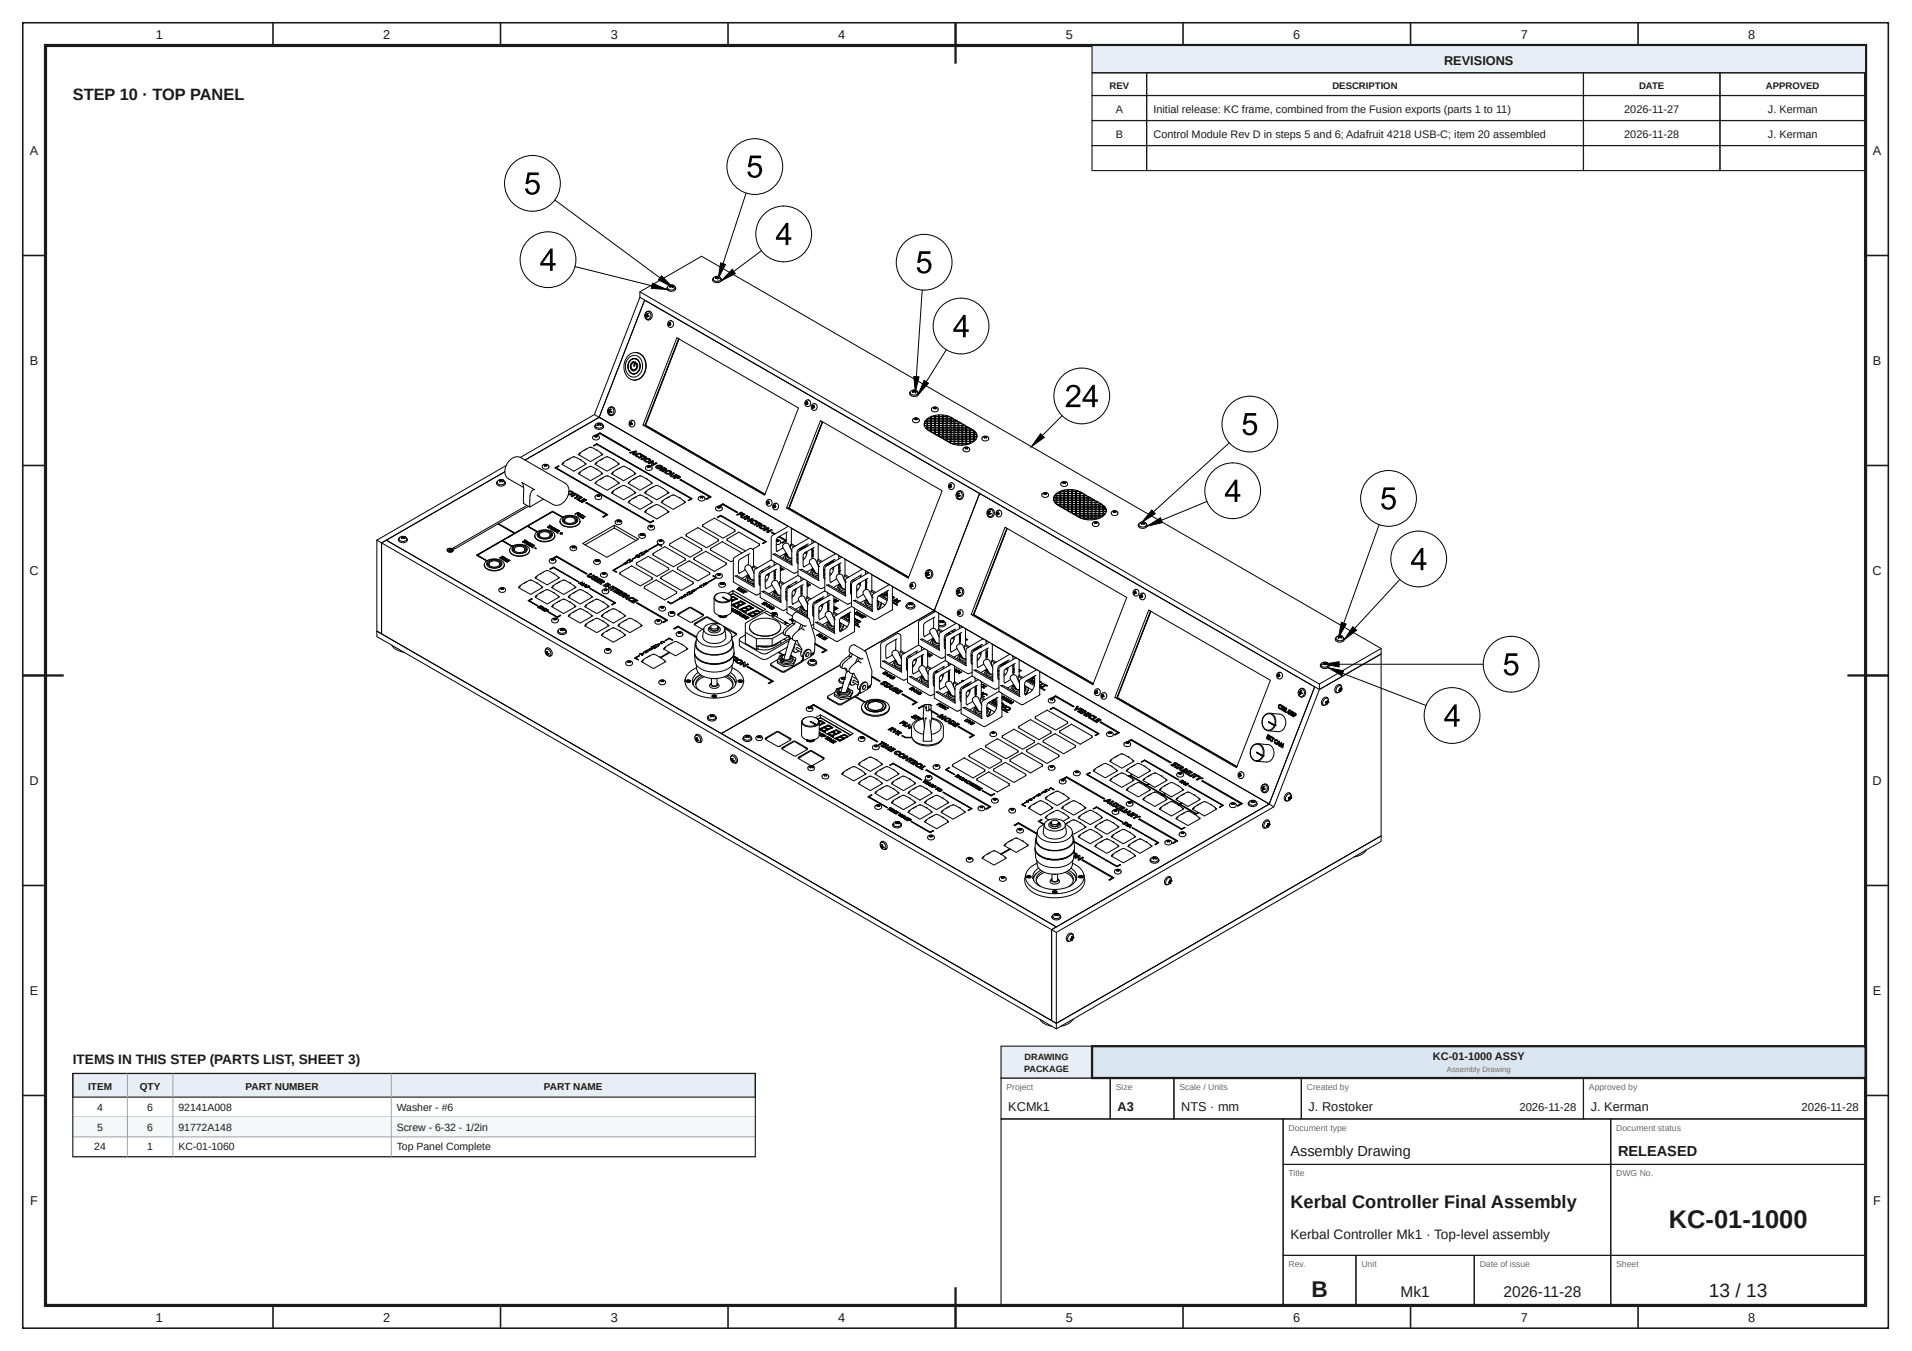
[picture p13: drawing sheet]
<svg xmlns="http://www.w3.org/2000/svg" width="420mm" height="297mm" viewBox="0 0 420 297" stroke-linecap="round" stroke-linejoin="round" font-family="sans-serif">
<defs><g id="words">
<text font-size="5.6" fill="#1a1a1a" x="366.7" y="270">KC-01-1000</text>
<text font-size="5" fill="#1a1a1a" x="288.2" y="285.2">B</text>
<text font-size="4.2" fill="#1a1a1a" x="375.6" y="285.2">13 / 13</text>
<text font-size="4" fill="#1a1a1a" x="283.6" y="265.5">Kerbal Controller Final Assembly</text>
<text font-size="3.6" fill="#1a1a1a" x="16" y="22">STEP 10 · TOP PANEL</text>
<g font-size="3.4" fill="#1a1a1a">
<text x="307.8" y="285.2">Mk1</text>
<text x="330.4" y="285.2">2026-11-28</text>
</g>
<g font-size="3.2" fill="#1a1a1a">
<text x="283.6" y="254.2">Assembly Drawing</text>
<text x="355.6" y="254.2">RELEASED</text>
</g>
<g font-size="3" fill="#1a1a1a">
<text x="16" y="234">ITEMS IN THIS STEP (PARTS LIST, SHEET 3)</text>
<text x="283.6" y="272.5">Kerbal Controller Mk1 · Top-level assembly</text>
</g>
<g font-size="2.8" fill="#1a1a1a">
<text x="34.2" y="8.6">1</text>
<text x="84.2" y="8.6">2</text>
<text x="134.2" y="8.6">3</text>
<text x="184.2" y="8.6">4</text>
<text x="234.2" y="8.6">5</text>
<text x="284.2" y="8.6">6</text>
<text x="334.2" y="8.6">7</text>
<text x="384.2" y="8.6">8</text>
<text x="317.4" y="14.3">REVISIONS</text>
<text x="6.6" y="34.1">A</text>
<text x="411.6" y="34.1">A</text>
<text x="6.6" y="80.2">B</text>
<text x="411.6" y="80.2">B</text>
<text x="6.5" y="126.4">C</text>
<text x="411.5" y="126.4">C</text>
<text x="6.5" y="172.6">D</text>
<text x="411.5" y="172.6">D</text>
<text x="6.6" y="218.7">E</text>
<text x="411.6" y="218.7">E</text>
<text x="221.6" y="244.2">KCMk1</text>
<text x="245.6" y="244.2">A3</text>
<text x="259.6" y="244.2">NTS · mm</text>
<text x="287.6" y="244.2">J. Rostoker</text>
<text x="349.6" y="244.2">J. Kerman</text>
<text x="6.6" y="264.9">F</text>
<text x="411.6" y="264.9">F</text>
<text x="34.2" y="290.6">1</text>
<text x="84.2" y="290.6">2</text>
<text x="134.2" y="290.6">3</text>
<text x="184.2" y="290.6">4</text>
<text x="234.2" y="290.6">5</text>
<text x="284.2" y="290.6">6</text>
<text x="334.2" y="290.6">7</text>
<text x="384.2" y="290.6">8</text>
</g>
<g font-size="2.5" fill="#1a1a1a">
<text x="333.9" y="244.2">2026-11-28</text>
<text x="395.9" y="244.2">2026-11-28</text>
</g>
<g font-size="2.4" fill="#1a1a1a">
<text x="245.2" y="24.9">A</text>
<text x="253.5" y="24.9">Initial release: KC frame, combined from the Fusion exports (parts 1 to 11)</text>
<text x="357" y="24.9">2026-11-27</text>
<text x="388.5" y="24.9">J. Kerman</text>
<text x="245.2" y="30.4">B</text>
<text x="253.5" y="30.4">Control Module Rev D in steps 5 and 6; Adafruit 4218 USB-C; item 20 assembled</text>
<text x="357" y="30.4">2026-11-28</text>
<text x="388.5" y="30.4">J. Kerman</text>
<text x="314.9" y="233">KC-01-1000 ASSY</text>
</g>
<g font-size="2.3" fill="#1a1a1a">
<text x="21.4" y="244.2">4</text>
<text x="32.4" y="244.2">6</text>
<text x="39.2" y="244.2">92141A008</text>
<text x="87.2" y="244.2">Washer - #6</text>
<text x="21.4" y="248.6">5</text>
<text x="32.4" y="248.6">6</text>
<text x="39.2" y="248.6">91772A148</text>
<text x="87.2" y="248.6">Screw - 6-32 - 1/2in</text>
<text x="20.7" y="252.9">24</text>
<text x="32.4" y="252.9">1</text>
<text x="39.2" y="252.9">KC-01-1060</text>
<text x="87.2" y="252.9">Top Panel Complete</text>
</g>
<g font-size="2.2" fill="#1a1a1a">
<text x="19.4" y="239.6">ITEM</text>
<text x="30.7" y="239.6">QTY</text>
<text x="54" y="239.6">PART NUMBER</text>
<text x="119.6" y="239.6">PART NAME</text>
</g>
<g font-size="2.1" fill="#1a1a1a">
<text x="243.8" y="19.6">REV</text>
<text x="292.8" y="19.6">DESCRIPTION</text>
<text x="360.2" y="19.6">DATE</text>
<text x="388.1" y="19.6">APPROVED</text>
</g>
<g font-size="2" fill="#1a1a1a">
<text x="225.2" y="233">DRAWING</text>
<text x="225.1" y="235.6">PACKAGE</text>
</g>
<g font-size="1.9" fill="#6b6b6b">
<text x="221.2" y="239.6">Project</text>
<text x="245.2" y="239.6">Size</text>
<text x="259.2" y="239.6">Scale / Units</text>
<text x="287.2" y="239.6">Created by</text>
<text x="349.2" y="239.6">Approved by</text>
<text x="283.2" y="248.6">Document type</text>
<text x="355.2" y="248.6">Document status</text>
<text x="283.2" y="258.6">Title</text>
<text x="355.2" y="258.6">DWG No.</text>
<text x="283.2" y="278.6">Rev.</text>
<text x="299.2" y="278.6">Unit</text>
<text x="325.2" y="278.6">Date of issue</text>
<text x="355.2" y="278.6">Sheet</text>
</g>
<text font-size="1.7" fill="#6b6b6b" x="318" y="235.7">Assembly Drawing</text>
</g></defs>
<g fill="none" stroke="#1a1a1a" stroke-width=".35">
<path d="M5 5h410v287h-410zM60 5v5M110 5v5M160 5v5M210 5v5M260 5v5M310 5v5M360 5v5M5 56.2h5M410 56.2h5M5 102.3h5M410 102.3h5"/>
<path d="M5 148.5h5M410 148.5h5M5 194.7h5M410 194.7h5M5 240.8h5M410 240.8h5M60 287v5M110 287v5M160 287v5M210 287v5M260 287v5M310 287v5"/>
<path d="M360 287v5"/>
</g>
<path d="M10 10h400v277h-400z" fill="none" stroke="#1a1a1a" stroke-width=".7" stroke-linecap="butt"/>
<path d="M210 5v9M5 148.5h9M406 148.5h9M210 283v9" fill="none" stroke="#1a1a1a" stroke-width=".5"/>
<path d="M240 10h170v6h-170z" fill="#e8eef5"/>
<g fill="none" stroke="#1a1a1a" stroke-width=".25">
<path d="M240 10h170v6h-170zM240 16h12v5h-12zM252 16h96v5h-96zM348 16h30v5h-30zM378 16h32v5h-32zM240 21h12v5.5h-12zM240 26.5h12v5.5h-12zM240 32h12v5.5h-12zM252 21h96v5.5h-96zM252 26.5h96v5.5h-96zM252 32h96v5.5h-96zM348 21h30v5.5h-30z"/>
<path d="M348 26.5h30v5.5h-30zM348 32h30v5.5h-30zM378 21h32v5.5h-32zM378 26.5h32v5.5h-32zM378 32h32v5.5h-32zM220 237h24v9h-24zM244 237h14v9h-14zM258 237h28v9h-28zM286 237h62v9h-62zM348 237h62v9h-62zM220 246h62v41h-62zM282 246h72v10h-72z"/>
<path d="M282 256h72v20h-72zM354 246h56v10h-56zM354 256h56v20h-56zM282 276h16v11h-16zM298 276h26v11h-26zM324 276h30v11h-30zM354 276h56v11h-56z"/>
</g>
<path d="M220 230h20v7h-20z" fill="#e8eef5"/>
<path d="M220 230h20v7h-20z" fill="none" stroke="#1a1a1a" stroke-width=".25"/>
<path d="M240 230h170v7h-170z" fill="#d9e6f2"/>
<path d="M240 230h170v7h-170z" fill="none" stroke="#1a1a1a" stroke-width=".5"/>
<path d="M16 236h150v5.2h-150z" fill="#e8eef5"/>
<path d="M16 236h150v5.2h-150z" fill="none" stroke="#1a1a1a" stroke-width=".25"/>
<path d="M16 245.6h150" fill="none" stroke="#9aa3ad" stroke-width=".22"/>
<path d="M16 245.6h150v4.3h-150z" fill="#f5f7f9"/>
<path d="M28 236v18.3M38 236v18.3M86 236v18.3M16 249.9h150M16 254.3h150" fill="none" stroke="#9aa3ad" stroke-width=".22"/>
<path d="M16 236h150v18.3h-150z" fill="none" stroke="#1a1a1a" stroke-width=".25"/>
<g fill="none" stroke="#000" stroke-width=".22">
<path d="M194.7 30v.1M121.9 44l23.2 17.1M126.4 58.6l16.9 4.2M158.4 57.8l1 .3-1.6 3.1zM160.9 59.2l.7 .9-3.1 1.7zM164 42.5l-5.1 15.5M167.3 55.1l-6 4.6M138.1 78.2a2.21 2.21 0 0 1 2.4-.5 2.21 2.21 0 0 1 1.4 2.1 3.1 3.1 0 0 1-2.4 3.8 2.78 2.78 0 0 1-2.3-3.6l.2-.7zM138.3 78.6a1.82 1.82 0 0 1 2-.2 1.82 1.82 0 0 1 .9 1.9 2.09 2.09 0 0 1-2.7 2.4 2.7 2.7 0 0 1-.2-4.1zM138.4 79.4a1.35 1.35 0 0 1 1.7-.4 1.35 1.35 0 0 1 .6 1.7 1.35 1.35 0 0 1-1.3 1.5 1.35 1.35 0 0 1-1.4-1.3l.1-1.1zM138.4 79.4a1.31 1.31 0 0 1 1.7-.3 1.31 1.31 0 0 1 .5 1.6 1.31 1.31 0 0 1-1.2 1.5 1.31 1.31 0 0 1-1.4-1.3l.2-1.1zM138.4 79.4a1.33 1.33 0 0 1 1.7-.4 1.33 1.33 0 0 1 .6 1.7 1.33 1.33 0 0 1-1.2 1.5 1.33 1.33 0 0 1-1.5-1.3l.2-1.1z"/>
<path d="M139.3 79.5l-.5 .3-.2 .6v.5l.4 .6M139.5 78.8l.3 .1M139.5 78.8h-.2M139.6 79.6l.1 .1-.4 .8zM139.7 79.6l-.4 .7 .1 .2M139.8 77.5a2.98 2.98 0 0 1 1.9 4.6 2.37 2.37 0 0 1-2.5 1.5M139.9 79.9l-.1 1-.5 .4M140 79.9l.1 1-.6 .6h-.4l-.3-.2-.3-.9a.74 .74 0 0 1 .9-.8l-.5 .4-.2 .4 .1 .5 .3 .3 .3 .1 .4-.3 .1-.4-.1-.6 .2-.1M140.6 65.4l-10 25.7 1.1 .6 10-25.7M140.6 64.2l13.6-7.9 149.3 86.3v1.2l-13.5 7.8M140.6 65.4l149.4 86.2v-1.2l13.5-7.8M140.6 65.4v-1.2l149.4 86.2"/>
<path d="M141.8 66.1h.1M141.8 69.2h.1M141.8 69.2l.2 .3M141.9 69.1h.1M141.9 69.1l-.1 .1M141.9 68.7l.3-.2a.92 .92 0 0 1 1.2 .9 .92 .92 0 0 1-1.3 .8l-.3-.3M141.9 69.4h.1M141.9 68.7l.7-.2 .4 .5v.7l-.4 .4-.5 .1-.3-.4-.1-.5zM142 69.7h.1M142 69.6h.1M142 69.2h.1M142 69.6l-.1 .1"/>
<path d="M142 69.7v.1M142 69.2l.1 .1M142 69.8h.1M142.1 69.6v.1M142.1 69.3h.1M142.1 69.6h.1M142.1 69.3l.1 .2M142.1 69.2h.1M142.1 69.1l-.1 .1M142.2 69.5l-.1 .1M142.2 69.5h.1M142.2 69.2l.1 .2"/>
<path d="M142.2 68.9h.1M142.3 69.2h-.1M142.3 69.1h-.1M142.3 69.5h.1M142.3 70.2h.1M142.3 69.5l.1 .1M142.3 69.4h.2M142.3 69h.1M142.3 69h-.1M142.4 69.5h.1M142.4 69.5h-.2M142.4 69l-.1 .2"/>
<path d="M142.4 69.6h.1M142.5 69.5h.1M142.5 69.5l-.1 .1M143.4 62.3l3.2 1.4-3.5-.3zM145.4 60.6l2.4 2.5-3.1-1.6zM146.6 63.5a1.1 1.1 0 0 0 1.9 0M146.7 63l-.1 .5M146.8 63a.92 .92 0 0 1 1.5 .1l-.1 .5-.8 .2-.6-.4zM146.9 71.2h.4M147 71.2v.1M147 71.5l.1 .1M147 71.4h.2"/>
<path d="M147 71.3h.3M147 71.3v.2M147 71.3h.1M147 71.1h.2M147 71.1h.1M147 71.1l-.1 .1h.3l.1 .2M147.1 71.1h.1M147.1 71.5h-.1M147.2 71.4h.2h-.2M147.2 71.4l-.1 .2M147.2 63.1h.1M147.2 71.4h.1"/>
<path d="M147.2 62.7h.1M147.2 62.8h.1M147.2 70.9h.1M147.2 70.9l.1 .1M147.2 70.9l-.1 .1M147.3 71.2h.1M147.3 62.7h-.1M147.3 71.1v.1M147.3 63.1h.1M147.3 62.7h.1M147.3 62.8h.1M147.3 71l-.2 .1"/>
<path d="M147.3 63h-.1M147.3 71.2l.1 .2h-.2M147.3 62.8v.1M147.3 62.9l.1 .1M147.3 71v.1M147.3 62.9v.1M147.4 63h.1M147.4 62.7h.2M147.4 63l-.1 .1M147.7 63h.1M147.7 63h-.3M147.7 62.8v.1"/>
<path d="M147.7 62.9v.1M147.7 62.9h.1M147.8 62.9l.1 .2-.2-.1M147.8 62.8h.1M147.8 62.8h-.1M147.8 63.1h.1M147.8 62.7h.1M147.8 62.7h-.1M147.8 62.7v.1M147.9 62.7h.1M147.9 63.1h.1M148.3 63l.2 .5"/>
<path d="M149.1 74.5l-7.3 19M149.2 74.5l-7.3 19 26.2 15.2M156.7 61.3h.1M156.8 61.1l-.2 .5M156.9 60.9l-.2 .4M157 60.9a1.07 1.07 0 0 1 1.2 0M157.2 61.2h.1M157.2 60.9h.1M157.3 61.2h.1M157.3 60.8h.1M157.3 60.9h.1M157.3 60.8h-.1"/>
<path d="M157.3 61v.1M157.3 61.1l-.1 .1M157.4 60.9l-.1 .1M157.4 60.9v.2M157.4 61.1h.1M157.4 60.8h.1M157.4 61.1l-.1 .1M157.5 60.8h.1M157.5 61.1h.1M157.6 61.1h.1M157.7 61.1h.1M157.7 60.8h.1"/>
<path d="M157.7 60.8h-.1M157.7 61.1l.1 .1M157.8 61l-.1 .1M157.8 61h.1M157.8 61v.1M157.8 60.9h.1M157.8 61.2h.1M157.8 60.8h.1M157.8 60.8h-.1M157.8 61.1l.1 .1M157.9 60.8h.1M157.9 60.9h.1"/>
<path d="M157.9 61.2h.1M157.9 60.9h-.1M158.2 60.9a.43 .43 0 0 1 0 .7l-.4 .3-.5-.1-.4-.1-.2-.4M158.4 61.1l.2 .4a1.04 1.04 0 0 1-1 .7 1.04 1.04 0 0 1-1-.6M202.7 63.8l-1.3 19M208 76.9l-4.4 7M127.3 99.8h.1M127.4 99.6h.1M128.2 99h.1M128.7 98.8h.1M130.3 95.9a.94 .94 0 0 1 1.2-.1l.2 .2a.56 .56 0 0 1-.6 .7l-.8-.2zM130.4 98l.8-.4 20.9 12.1"/>
<path d="M130.6 91.1l-16.3 9.5M130.7 95.8l.1 .1M130.8 95.9v.2l.1-.1M130.8 95.9l-.1 .1 .1 .1M130.8 95.7v.3M130.8 95.9v.2M130.8 95.9h.1M130.8 95.7h.1M130.8 95.7l-.1 .1M130.8 93.6h.1M130.9 93.4l-.1 .1a.53 .53 0 0 0 .2 .7 1.07 1.07 0 0 0 1.6-.5l-.1-.3M130.9 93.3a.88 .88 0 0 1 .9-.4 .88 .88 0 0 1 .7 .7l-.3 .4-.7 .1-.6-.3z"/>
<path d="M130.9 95.7v.3M130.9 95.7l.1 .1M131 95.8v.2M131 95.7v.1M131 95.7l-.1 .3M131 95.7l.9-.5 6.6 3.8M131.1 96l.1 .1M131.1 98.9h.1M131.2 95.9l.1 .1-.1 .1zM131.2 95.7l-.1 .3M131.2 97.6l-.8 .4 .8-.3 20.7 11.9-.6 .4M131.2 97.6l20.9 12-.9 .4 .7-.4"/>
<path d="M131.2 95.7l.1 .1M131.2 95.7h-.1M131.2 95.9v.2M131.3 95.8l-.1 .1M131.3 93.4l.1 .1M131.3 93.1h.1M131.3 93.4h.1M131.4 93.5h.1M131.4 93.1h.1M131.4 93.1h-.1M131.4 93.1v.1M131.4 93.3l-.1 .1"/>
<path d="M131.4 93.1l.1 .1M131.4 93.3h.1M131.5 93.2l-.1 .1M131.5 93.2v.2M131.5 93.3h.1M131.5 91.9l.3-.1 41.4 23.9M131.5 93.1h.1M131.5 93.3l.1 .1M131.5 93.4l-.1 .1M131.5 93.4h.1M131.5 93.1h.3M131.6 93.3v.1"/>
<path d="M131.6 93.3h.1M131.7 91.7l-16.3 9.4M131.7 93.3l.1 .1M131.8 93.1h.1M131.8 93.3v.1M131.8 93.4l.1 .1M131.8 93.3h.1M131.9 93.3h-.1M131.9 95.2l6.6 3.8-.2 .1-6.4-3.7-.6 .3M131.9 95.1l-1 .6M131.9 93.2l-.1 .2M131.9 93.2v.1"/>
<path d="M131.9 93.1h.1M131.9 93.3h.1M131.9 93.1h-.1M131.9 93.3l.1 .1M131.9 93.5h.1M132 93.1h.1M132 93.4h.1M132 93.1h-.1M132 93.4v.1M132.3 99.8h.1M132.3 99.8l-1.6-1.1a1.35 1.35 0 0 0-2 .1l-1.3 .8-.2 .4M132.3 99.8v.2"/>
<path d="M132.3 99.9h.1l-2.6 1.6-2.7-1.6h.1M133.7 90.3h.1M133.7 90.1h.1M133.7 89.8l.6-.3 .5 .4 .1 .6-.3 .6-.5 .1-.4-.3-.2-.6zM133.7 90.1v.1M133.7 90.1l.2 .1M133.8 90.3v.1M133.8 89.8l.3-.3a.92 .92 0 0 1 1.1 1 .92 .92 0 0 1-1.3 .7l-.2-.3M133.8 90.2h.1M133.8 90.7h.1M133.8 90.4v.1M133.8 90.2h.2"/>
<path d="M133.8 90.5v.2M133.8 90.7l.1 .1M133.8 90.3h.1M133.9 90.2h.1M133.9 90.8h.1M133.9 90.7v.1M133.9 90.6v.1M133.9 90.3h.1M133.9 90.3l.1 .2M134 90.2h.1M134 90.2l.2 .2M134 90.5l-.1 .1"/>
<path d="M134 90.5h.1M134.1 89.9l-.2 .3M134.1 90.5v.1M134.1 90h.1M134.1 90.2h.1M134.1 89.9l.1 .1M134.1 91.2h.1M134.1 90.6h.2M134.2 90h.1M134.2 90l-.1 .2M134.2 90.4l.1 .2M134.2 90.5h.1"/>
<path d="M134.2 90.5h-.2M134.3 90.6h.1M134.3 90.5h.1M138.4 93.1h.4M138.4 93.1h.1M138.5 93.1h.3M138.5 93.1l.3 .1M138.5 93.2l.3 .1M138.5 93.2h.1M138.5 93.2v.2l.1-.1M138.5 92.9l.3 .1-.2-.1M138.6 92.9h-.1l-.1 .2"/>
<path d="M138.6 93.3l-.1 .1M138.7 93.3h.1M138.7 92.8l.1 .3M138.7 92.8h.2M138.7 92.7l-.1 .2M138.8 93.1v.2M138.8 93.1h.1M138.8 92.9h-.2M138.8 93.1l.1 .1v.1h-.2M139 82.1l.2 .1M139 81.5h.2M139.1 99.5l.2 .1"/>
<path d="M139.3 81.3h.1M139.5 82.2h-.3M139.5 99.4l-.4 .1 .2 .2 .2-.3-.2 .3M139.7 99.9l.8-.3 .5 .3-.2 .2-.2-.2h-.4a.23 .23 0 0 0-.3 .2 .23 .23 0 0 0 .3 .2h.2l-.3 .2-.4-.2zM139.7 99.2l-1.3 .3 .2 .1 .2-.1 .4 .3-.1 .1M139.7 99.2l.2 .1-.6 .7-.2-.1 .1-.1M139.9 99.3l-1.5 .2M141 100l-.8-.3-.5 .2-.1 .2M141.1 100l.7 .3-.2 .1-.2-.1-.8 .5-.2-.2M141.3 93.4l26.7 15.5 7.5-19.2-26.7-15.4-7.5 19.1 .5 .1 26.3 15.2M177 88.6h.4M177 88.6l.1 .1"/>
<path d="M177.1 88.6h.3M177.1 88.8h.3M177.1 88.7h.4M177.1 88.7v.2M177.2 88.7h.1M177.2 88.5l-.2 .1M177.2 88.5h.2M177.2 88.5h.1M177.3 88.9h-.2M177.3 88.8l-.1 .2-.1-.1M177.3 88.4l-.1 .1M177.3 88.8h.2h-.1"/>
<path d="M177.3 88.8h.1M177.3 88.3l.2 .1zM177.4 88.3l-.1 .1h.1M177.4 88.5v.1M177.4 88.6l.1 .2M177.4 88.6l.1 .2h-.1M177.5 88.4l-.1 .1M178.4 89.4h.4M178.5 89.4l.1 .1M178.5 89.5h.4M178.6 89.6l-.1 .1h.2M178.6 89.5v.1"/>
<path d="M178.6 89.3l.3 .1M178.6 89.3l-.1-.1v.2M178.7 89.2l-.1 .1M178.7 89.6v.2l-.2-.1M178.7 89.6h.1M178.7 89.6h.3zM178.8 89.1v.2l.1-.1M178.8 89.1l.1 .1M178.8 89.4l.1 .2M178.9 89.4l.1 .1-.1 .2-.4-.1M180.7 92.7l-7.4 19M180.8 92.7l-7.4 19 26.3 15.2"/>
<path d="M200 86.3h.1M200.1 86.1l-.1 .1a.49 .49 0 0 0 .2 .8 1.04 1.04 0 0 0 1.6-.5l-.1-.4M200.1 86.1a.9 .9 0 0 1 .9-.4 .9 .9 0 0 1 .7 .5l-.2 .5-.7 .2-.7-.4zM200.5 86.2h.1M200.5 85.9h.1M200.6 92.1a.98 .98 0 0 1 1.2-.1l.2 .3a.78 .78 0 0 1-.5 .7 .78 .78 0 0 1-.8-.3zM200.6 86.2h.1M200.6 85.8h.1M200.6 85.9h.1M200.6 86v.1M200.6 86.1v.1M200.7 85.9v.1"/>
<path d="M200.7 86v.1M200.7 86h.1M200.7 86.1h.1M200.7 86.1l-.2 .1M200.8 86.1h-.1M200.8 82.8h1.2l-.8 3.4zM200.8 86.1h.1M200.9 86.1h-.1M200.9 86.1h.1M201 86.1h.1M201 85.8l-.5 .1M201 85.8h.1"/>
<path d="M201 86.1l.2 .1M201.1 86.1h.1M201.1 86.1h-.1M201.1 86v.1M201.1 86h.1M201.1 92.1l-.1 .1 .1 .1v-.2M201.1 91.9l.1 .3M201.1 92.1v.2M201.1 85.9h.1M201.1 91.9l-.1 .1 .1 .1M201.1 85.9v.1M201.1 86.1l.1 .1"/>
<path d="M201.1 86.2h.1M201.1 85.8h.1M201.1 91.9l.2 .1M201.2 85.8h-.1M201.2 85.8l-.1 .1M201.2 85.9h.1M201.2 86.2h.1M201.2 92v.2M201.3 92v.2M201.3 92.2h.1M201.3 92.2l-.2 .1M201.3 92l.1 .2"/>
<path d="M201.4 92h-.1M201.5 91.9v.1M201.5 91.9l-.1 .1M201.5 92.1v.2l-.1-.1M201.5 91.9l-.1 .3M201.5 92.1v.2l.1-.1M201.5 92.1l.1 .1M201.5 92v.1M203.1 83.6l.9 .7-2.3 2.6zM203.1 93.1v.4h.6v-.4h-.6v.3M203.2 93.6h.5v.4h-.3zM203.3 92.6l-.2 .4h.6v-.4h-.4v.4"/>
<path d="M203.4 94.1h.3v.3M203.4 94.1l.3 .3M203.6 92.3l.1-.2v.4h-.4zM203.9 94.1h.6v.4h-.6zM203.9 93.6h.6v.4h-.6zM203.9 93.1h.6v.4h-.6zM203.9 92.6h.6v.4h-.6zM203.9 92.1h.6v.4h-.6zM204 94.6h.5v.3zM204.5 91.6l-.6 .4h.6v-.4v.4M204.7 94.6h.7v.4h-.7zM204.7 94.1h.7v.4h-.7z"/>
<path d="M204.7 93.6h.7v.4h-.7zM204.7 93.1h.7v.4h-.7zM204.7 92.6h.7v.4h-.7zM204.7 92.1h.7v.4h-.7zM204.7 91.6h.7v.4h-.7zM204.8 95.1h.6v.3zM205 89.6l-.3 .2v.4l.4 .3h.6a.5 .5 0 0 0 .5-.4 .5 .5 0 0 0-.3-.5M205 89.6h.9M205.2 89.7l.1 .2 .1-.1M205.3 89.7l-.1 .1 .1 .1M205.3 89.7h.1M205.3 89.5l-.1 .1 .1 .1"/>
<path d="M205.4 89.8h.1M205.4 91.3l-.7 .2h.7v-.1M205.4 89.6l-.1-.1v.4v-.2M205.5 89.6v.2M205.5 89.6l-.1 .2M205.5 89.6h.1M205.5 89.8l.2 .1M205.6 95.1h.7v.4h-.7zM205.6 94.6h.7v.4h-.7zM205.6 94.1h.7v.4h-.7zM205.6 93.6h.7v.4h-.7zM205.6 93.1h.7v.4h-.7z"/>
<path d="M205.6 92.6h.7v.4h-.7zM205.6 92.1h.7v.4h-.7zM205.6 91.6h.7v.4h-.7zM205.6 91.3l.7-.1v.3h-.7zM205.6 89.5v.4v-.2M205.6 89.5l.2 .1-.1 .1M205.6 89.5l-.1 .1M205.6 89.7v.2M205.7 89.7l.1 .1-.2 .1M205.7 95.6h.6v.3zM206.4 95.6h.7v.4h-.7zM206.4 95.1h.7v.4h-.7z"/>
<path d="M206.4 94.6h.7v.4h-.7zM206.4 94.1h.7v.4h-.7zM206.4 93.6h.7v.4h-.7zM206.4 93.1h.7v.4h-.7zM206.4 92.6h.7v.4h-.7zM206.4 92.1h.7v.4h-.7zM206.4 91.6h.7v.4h-.7zM206.4 91.2h.7v.3h-.7zM206.5 96.1h.6v.3zM207.3 96.1h.7v.4h-.7zM207.3 95.6h.7v.4h-.7zM207.3 95.1h.7v.4h-.7z"/>
<path d="M207.3 94.6h.7v.4h-.7zM207.3 94.1h.7v.4h-.7zM207.3 93.6h.7v.4h-.7zM207.3 93.1h.7v.4h-.7zM207.3 92.6h.7v.4h-.7zM207.3 92.1h.7v.4h-.7zM207.3 91.6h.7v.4h-.7zM207.3 91.2l.7 .2v.1h-.7zM207.4 96.6h.6v.3zM208.1 96.6h.7v.4h-.7zM208.1 96.1h.7v.4h-.7zM208.1 95.6h.7v.4h-.7z"/>
<path d="M208.1 95.1h.7v.4h-.7zM208.1 94.6h.7v.4h-.7zM208.1 93.6h.7v.4h-.7zM208.1 93.1h.7v.4h-.7zM208.1 92.6h.7v.4h-.7zM208.1 92.1h.7v.4h-.7zM208.1 91.6h.7v.4h-.7zM208.1 91.4l.5 .1h-.5zM208.1 94.1h.7v.4h-.7zM208.8 97.4l-.5-.3h.5v.3M209 97.1h.7v.4h-.7zM209 96.6h.7v.4h-.7z"/>
<path d="M209 96.1h.7v.4h-.7zM209 95.6h.7v.4h-.7zM209 95.1h.7v.4h-.7zM209 94.6h.7v.4h-.7zM209 94.1h.7v.4h-.7zM209 93.6h.7v.4h-.7zM209 93.1h.7v.4h-.7zM209 92.6h.7v.4h-.7zM209 92.1h.7v.4h-.7zM209 91.7l.6 .3h-.6zM209.7 97.7l-.5-.1h.5v.1M209.9 97.1h.6v.4h-.6z"/>
<path d="M209.9 96.6h.6v.4h-.6zM209.9 96.1h.6v.4h-.6zM209.9 95.6h.6v.4h-.6zM209.9 95.1h.6v.4h-.6zM209.9 94.6h.6v.4h-.6zM209.9 94.1h.6v.4h-.6zM209.9 93.6h.6v.4h-.6zM209.9 93.1h.6v.4h-.6zM209.9 92.6h.6v.4h-.6zM209.9 92.2l.5 .3h-.5zM210.5 97.9l-.6-.1v-.2h.6v.3M210.7 97.1h.7v.4h-.7z"/>
<path d="M210.7 96.6h.7v.4h-.7zM210.7 96.1h.7v.4h-.7zM210.7 95.6h.7v.4h-.7zM210.7 95.1h.7v.4h-.7zM210.7 94.6h.7v.4h-.7zM210.7 94.1h.7v.4h-.7zM210.7 93.6h.7v.4h-.7zM210.7 93.1h.7v.4h-.7zM210.7 92.7l.6 .3h-.6zM210.7 97.9h.7v-.3h-.7v.3M211.6 97.9l.7-.1v-.2h-.7v.3M211.6 97.1h.7v.4h-.7z"/>
<path d="M211.6 96.6h.7v.4h-.7zM211.6 96.1h.7v.4h-.7zM211.6 95.6h.7v.4h-.7zM211.6 95.1h.7v.4h-.7zM211.6 94.6h.7v.4h-.7zM211.6 94.1h.7v.4h-.7zM211.6 93.6h.7v.4h-.7zM211.6 93.2l.5 .3h-.5zM211.9 98.4l-.2 .3v.3l.5 .3h.6l.3-.3v-.3l-.3-.3M212 98.4h.8M212.2 98.5v.2l.1-.1M212.2 98.5l-.1 .1 .1 .1"/>
<path d="M212.2 98.5h.1M212.2 98.3v.4M212.2 98.5v.2M212.2 98.3l.1 .1M212.2 98.3l-.1 .1 .1 .1M212.4 98.4v.2M212.4 98.6h-.1M212.4 97.1h.7v.4h-.7zM212.4 96.6h.7v.4h-.7zM212.4 96.1h.7v.4h-.7zM212.4 95.6h.7v.4h-.7zM212.4 95.1h.7v.4h-.7z"/>
<path d="M212.4 94.6h.7v.4h-.7zM212.4 94.1h.7v.4h-.7zM212.4 93.7l.6 .3h-.6zM212.4 97.8l.7-.2h-.7v.2M212.5 98.4h-.2v.2M212.5 98.6l.1 .1M212.5 98.3v.4v-.2M212.6 98.3l.1 .1h-.1M212.6 98.3l-.1 .1M212.6 98.5v.2M212.6 98.5h.1M212.6 98.5l.1 .1-.1 .1"/>
<path d="M212.6 98.4v.1M213.3 96.6h.7v.4h-.7zM213.3 96.1h.7v.4h-.7zM213.3 95.6h.7v.4h-.7zM213.3 95.1h.7v.4h-.7zM213.3 94.6h.7v.4h-.7zM213.3 94.2l.5 .3h-.5zM214 97.1l-.7 .4v-.4h.7M214.1 96.6h.4l-.4 .4zM214.1 96.1h.6l-.2 .4h-.4zM214.1 94.7l.3 .3h-.3zM214.5 95.1l.2 .4h-.6v-.4h.4v.4"/>
<path d="M214.7 95.6v.4h-.6v-.4h.6v.4M215.9 96.1h.1a.82 .82 0 0 1 1-.1l.3 .3-.1 .4a.93 .93 0 0 1-1.4-.1zM216.3 96.1l-.1 .1 .2 .1M216.3 96l.1 .1M216.3 96.1l.1 .2M216.4 96.1h-.1M216.4 95.9v.3M216.4 96.1v.2M216.4 95.9l-.2 .1h.2M216.4 95.9l.1 .1M216.5 96.2l-.1 .1M216.5 96l.1 .2"/>
<path d="M216.5 96l.2 .3M216.6 96l-.1 .2M216.6 96.2h-.1M216.7 95.9l.1 .1-.1 .3M216.7 95.9l-.1 .1M216.7 95.9v.3M216.7 96.1l.1 .1-.1 .1M216.7 96.1v.2M228.7 95.4l.8 .8-2.8 2zM233.4 91.4l-4.3 4.3M270.2 97.4l-16.7 15.1M82.8 118.8v19.9l1.1 .7v-20l27-15.7-25.9 15v.1l73.3 42.4h.4"/>
<path d="M82.8 118.8l148.3 85.6v20l1.1 .6M83.9 119.4l1-.6 147.3 85-1.1 .6v20l-147.2-85zM85 118.8h.1M87.7 118.3l-.1 .1a.58 .58 0 0 0 .6 .9 .87 .87 0 0 0 1.3-.8l-.2-.2M87.8 118.2a1.01 1.01 0 0 1 1.5 .1l.1 .3-.2 .3-.8 .1-.7-.3zM88.2 118.3h.1M88.2 118h.1M88.3 118.4h.1M88.3 118h.1M88.3 118h-.1M88.3 118.1h.1M88.3 118.1l.1 .2"/>
<path d="M88.3 118.1l-.1 .2M88.4 118.2h.1M88.4 118.2v.1M88.4 118h.1M88.4 118.3h-.2M88.4 118.3h.1M88.4 118.3h.3M88.5 118h.1M88.6 118.3h.1M88.7 118h-.1M88.7 118.3h.1M88.7 118h.1"/>
<path d="M88.7 118.3l.1 .1M88.7 118.2h.1M88.7 118.2v.1M88.7 118.1h.1M88.7 118.1v.2M88.7 118.1l.2 .2M88.8 118h.1M88.8 118.1h-.1M88.8 118.4h.1M88.8 118h-.1M88.9 118h.1M88.9 118.3h.1"/>
<path d="M88.9 118h-.1M88.9 118.3l-.1 .1M109.3 106h.1M109.3 105.9h-.1a.68 .68 0 0 0 .1 .8 .68 .68 0 0 0 .8 .2 .68 .68 0 0 0 .8-.2 .68 .68 0 0 0 .1-.7l-.1-.1M109.6 115.2l3.5 2M109.6 115.2h-.1M109.8 105.9h.1M109.8 105.6h.1M109.8 105.5v.1M109.8 105.5h.1M109.9 105.5h.2M109.9 105.7l-.1 .1"/>
<path d="M109.9 105.8l-.1 .1M109.9 105.6v.1M109.9 105.7v.2M109.9 105.8h.1M110 105.8h.1M110.1 105.8h.1M110.1 105.8l-.2 .1M110.2 105.5h-.1M110.2 105.8h.1M110.2 105.5h.1M110.3 105.5l.2 .1M110.3 105.8l.1 .1"/>
<path d="M110.3 105.8h.1M110.3 105.6v.1M110.3 105.7v.2M110.3 105.7h.1M110.3 105.7l.1 .1M110.4 105.6h-.1M110.4 105.8l.1 .1M110.4 105.9h.1M110.4 105.5h.1M110.5 105.6h.1M110.5 105.9h.1M110.5 105.6h-.1"/>
<path d="M110.5 105.9h-.1M110.5 118.9l2.1 1.2M110.7 105.6a.87 .87 0 0 0-1.4 .3v.1M110.7 105.6l.2 .5-.4 .4h-.9l-.3-.5M111.2 102.3l-28.4 16.5M115.1 107.2l-3.4-2-.7-.9v-1.2l.4-1.1 .7-.9 .9-.6 .9-.1 .6 .2 9.8 5.7 .7 1-.1 1.3-.4 1-.7 .9-1.2 .6-1.1-.2-3.5-2M115.3 118.8l.4 .2M115.3 118.7l.4 .2-.9 .2 .6-.3-.5 .4M115.3 118.7l.1 .1M115.8 119l-.6 .3 .4-.1 .2 .2M115.8 119h.1l-.2 .2M115.8 111.1l-16.2 9.4 .4 .2 9.4-5.5 3.6 2.1"/>
<path d="M115.9 119.1l-.7 .3M116 115.7l2.1 1.2M116.2 111.3l-6.6 3.8M116.2 119.3h.1l-.7 .3M116.2 119.6l-.1 .3M116.2 119.2l-.3 .2M116.2 119.6l-.1 .3 .2 .1 .2-.3M116.3 119.3l-.4 .1-.2-.2 .2 .1M116.5 119.4l-.7 .3 .4-.1M116.5 119.3l.3 .3-.4 .1M116.6 119.6l-.1 .1-.2-.1h.2v-.1l-.2 .1M116.8 119.6l-.3-.2-.6 .3"/>
<path d="M116.9 119.7l.4 .2M116.9 119.6l.5 .3-1 .2 .6-.4-.5 .4M116.9 119.7h-.1h.2M117.4 119.9l-.6 .4 .4 .1M117.4 120h.1l-.5 .3M117.4 120l-.6 .3M117.4 120h.1M117.5 117.8a1.51 1.51 0 0 0 1.6 1.3 2.33 2.33 0 0 0 2.8-1.2v-.1M117.8 117.1a3 3 0 0 1 4.1 .3 1.38 1.38 0 0 1-1.6 1.6 2.64 2.64 0 0 1-2.7-.9v-.7zM118 116.9l-2.1-1.2-5.4 3.2 2 1.2M118.2 117.1a2.23 2.23 0 0 1 3.2 .3 1.48 1.48 0 0 1-1.9 1.1 1.31 1.31 0 0 1-1.5-1.1zM118.3 117.6l.2-.5 .7-.3 .9-.1 .7 .3a.65 .65 0 0 1 .3 .8"/>
<path d="M118.3 117.6v.2M118.3 117.3a1.06 1.06 0 0 0 1.3 1.1l1.1-.2 .5-.6M118.6 117.8a.79 .79 0 0 1 .8-.9l1.2 .2 .3 .3v.4M118.6 117.4l-.1 .2M119.3 102.3l.4-.2 .6 .1 .3 .2v.4l-.4 .3h-.7l-.3-.4zM119.5 109.7l-3.1 1.8 .1-2.8 .5-.9 .5-.1-2.8-1.6 .3 .5 .1 .8-.1 3.3 1.4 .8M119.7 102.3l-.1 .1 .1 .1M119.7 102.2v.1M119.7 102.3v.2M119.7 102.3h.1M119.7 102.1l.1 .3M119.7 102.3v.1"/>
<path d="M119.7 102.1l-.1 .1h.1M119.7 102.1l.3 .3-.3 .1M119.9 102.2l-.1 .2M120 102.2h-.1M120 102.4l.1 .1M120.1 102.1v.1M120.1 102.1l-.1 .3M120.1 102.3v.2M120.1 102.3v.1M120.7 115.5l.5 .2M120.8 115.4l.4 .3-.9 .2 .5-.3-.5 .3M120.8 115.5h-.1l.1 .1"/>
<path d="M120.9 117.4a.77 .77 0 0 1-.9 .9l-1-.1-.3-.2-.2-.4M121.2 117.3v.3M121.3 115.8l-.7 .3 .5-.1 .2 .2M121.3 115.7l.1 .1-.2 .1M121.4 115.8l-.7 .3M121.4 112.4l-8.3 4.8M121.4 112.4l2.3 1.3M121.7 116h.1l-.7 .3M121.7 116l-.3 .2M121.7 116.4l-.1 .3h.2v-.2M121.8 116.1l-.4 .1-.2-.3 .2 .2M121.9 116.4l.1 .1"/>
<path d="M121.9 116.2l-.6 .3 .4-.1-.1 .3M121.9 116.1l.4 .2-.4 .2M122.1 116.3l-.1 .2-.2-.2 .2 .1v-.2l-.2 .1M122.2 102.8l20.7 12M122.2 116.4l-.3-.2-.6 .3M122.4 116.5l.4 .1M122.4 116.4l.4 .2-.9 .2 .5-.3-.4 .4M122.4 116.4h-.1l.1 .1M122.7 102.5l-.7 .3 20.9 12.2 .7-.5M122.7 102.4l.2 .1-.7 .4 20.7 12M122.8 102.5l-.8 .4M122.9 116.6l-.7 .4 .4 .2"/>
<path d="M122.9 116.7h.1l-.5 .3M122.9 116.7l-.6 .4M122.9 116.7h.1M123.1 114.6a1.95 1.95 0 0 0 2.2 1.3 1.95 1.95 0 0 0 2.2-1.3M123.1 114.6h.1M123.1 117.2h.5M123.1 117.4l.1-.1-.1 .1h.5l-.1-.1 .1 .1M123.2 117.2h.1M123.2 117.1l-.1 .1 .1 .1M123.4 113.9a3 3 0 0 1 4 .3 1.38 1.38 0 0 1-1.6 1.6 2.64 2.64 0 0 1-2.7-.9v-.7zM123.5 117.2h.1l-.1 .1M123.5 117.1l-.2 .2"/>
<path d="M123.6 113.7l-2.2-1.2-5.4 3.2 2.1 1.2M123.6 101.9h.1M123.6 113.7l-2.2-1.3-8.3 4.8-3.5-2M123.7 101.7h.1M123.7 113.9a2.23 2.23 0 0 1 3.3 .3 1.48 1.48 0 0 1-2 1.1 1.31 1.31 0 0 1-1.4-1.1zM124.1 114.4l.4-.5 .9-.2 .9 .3 .1 .6M124.1 114.4v.2M124.1 114.2v.3l.2 .3 .7 .3 1.2-.3 .2-.2v-.4M124.6 101.1h.1M125 108.2l.4-.1 .3 .3M125 108l.7 .1 .3 .3M125 108h.7l.3 .4"/>
<path d="M125.1 100.9h.1M125.7 108.4l-.3 .3-.5-.1 .4 .1M125.7 108.4l-.4 .2M126 108.4l-.4 .4-.7-.1M126.2 108.5h.1l.6 .3M126.3 108.4l.6 .4-.1 .1-.3-.1-.7 .4-.3-.1 .8-.5-.7 .5M126.3 108.5h-.2l.2 .1M126.7 114.7a1.06 1.06 0 0 0-1.2-1.2l-1.2 .2a.71 .71 0 0 0-.4 1M126.7 114.2a.99 .99 0 0 1-1.1 1h-.8l-.7-.2a.61 .61 0 0 1-.3-.8M126.8 108.9l.2 .1M126.9 109l.1-.1 .6 .3M127 112.7l-.6 .3h.7l-.2-.2 .1 .2"/>
<path d="M127 108.8l.7 .4-.2 .1-.2-.1-.8 .4-.2-.1 .7-.5-.7 .5M127 108.9h-.2M127 112.6l.4 .2h-.5M127.3 104h.1M127.3 112.9l-.3-.2-.6 .3M127.4 103.8h.1M127.5 112.9l-.6 .4M127.5 112.9l-.5 .2-.1 .2 .5 .2 .6-.3-.1-.1M127.5 112.9h.1l-.5 .3 .2 .2M127.5 114.6h.1M127.5 112.9v.1M127.5 101h.1"/>
<path d="M127.8 109.3l-1 .5 .5 .3 .2-.1-.3-.2 .3 .2M127.8 109.3l.2 .1-.8 .4M127.8 109.3l-1 .6M127.8 109.3l.1 .1M127.9 113.2l-.6 .2M127.9 113.2l-.5 .2-.3-.1M128.1 113.3l-.6 .3 .3 .2M128.1 113.3h.1l-.5 .4M128.1 113.3l-.6 .4M128.1 113.3l.1 .1M128.2 103.2h.1M128.4 109.7l-1 .5 .6 .3 .2-.1-.4-.2"/>
<path d="M128.4 109.6l.6 .3-.8 .1M128.5 110.2l-.3-.2 .3 .1-.1 .1-.4-.1-.2 .1 .3 .2M128.5 113.5l-.6 .4 .3 .1M128.5 113.5l.1 .1-.5 .3M128.5 113.5l.1 .1M128.5 113.5l-.6 .4M128.6 102h.1M128.6 102l-1.6-1.2a1.32 1.32 0 0 0-1.9 .1l-1.2 .7-.3 .5M128.6 102l.1 .1M128.6 102l.2 .1-2.7 1.5-2.6-1.5 .1-.1M128.7 103h.1M128.8 110.6l.1-.1 4.6 2.7"/>
<path d="M128.9 110l-.5-.3-.9 .5M128.9 110.5l-.2 .1 4.5 2.6-.7 .4M128.9 110.5l4.7 2.7-1 .5-.1-.1 .7-.4M130.9 106.1l1.4-1a1.4 1.4 0 0 1 2-.1l1.6 1.1M130.9 106.1l-.1 .2M130.9 101.9h.1M130.9 106.1h.1M131 106h.1M131 101.7h.1M131 108.9l-.2 .2v.3l.1 .3 .5 .1h.4l.4-.3v-.4l-.3-.2M131.1 108.9h.9M131.1 103.2h.1"/>
<path d="M131.3 109l-.1 .1 .1 .1M131.3 108.9v.1M131.3 108.8l.1 .3-.1-.1M131.3 108.9h-.1h.3v.2h.1M131.3 109h.1M131.6 108.9v.2M131.6 108.9l-.3 .3v-.2M131.6 109.1l.1 .1M131.7 108.8l-.1 .3 .1-.1M131.7 108.8l.1 .1h-.1M131.7 108.8h-.1M131.7 109v.2"/>
<path d="M131.7 109h.1M131.7 108.9v.1M131.7 109l.1 .1-.1 .1M131.9 105.4h.1M131.9 101.1h.1M132.3 104h.1M132.3 104l-1.6-1.1a1.34 1.34 0 0 0-2 .1l-1.3 .8-.2 .4M132.3 104v.2M132.3 104.1l.1 .1-2.6 1.5-2.7-1.5 .1-.1M132.3 105.1h.1M132.3 100.9h.1M134.5 108.2h.1"/>
<path d="M134.5 104h.1M134.6 108.1h.1M134.6 103.8h.1M134.7 105.2h.1M134.7 101h.1M135 115.5l5.3 3-6.9 4-5.3-3 6.9-4v.6l-6.4 3.7M135 116.1l4.8 2.7M135.5 107.4h.1M135.5 103.2h.1M135.6 114.7h.1M135.6 114.4h.1M135.7 114.7h.1"/>
<path d="M135.7 114.4h.1M135.7 114.5h.1M135.7 114.4h-.1M135.7 114.4v.1M135.7 114.6v.1M135.7 114.6h.1M135.7 114.5v.1M135.8 114.5h.1M135.8 114.5v.2M135.8 114.7h.1M135.8 114.4h.1M135.8 114.5l.1 .1"/>
<path d="M135.8 114.6v.1M135.8 114.6l-.1 .1M135.8 114.4h.2M135.9 114.6h.1M135.9 114.6h-.1M135.9 106.1h.1M135.9 106.1v.2M135.9 102h.1M135.9 102l-1.6-1.2a1.36 1.36 0 0 0-2 .1l-1.3 .8-.2 .4M135.9 102v.1M135.9 102l.1 .1-2.6 1.5-2.6-1.5 .1-.1M135.9 106.2h.1l-2.6 1.6-2.6-1.6h.1"/>
<path d="M136 114.6h.1M136 107.2h.1M136 103h.1M136 114.6v.1M136 114.4h.1M136.1 114.6l.1 .1M136.1 114.5l-.2 .1M136.1 114.7h.1M136.1 114.5h.1M136.1 114.5v.2M136.1 114.5v.1M136.1 114.6h.1"/>
<path d="M136.1 114.4v.1M136.2 114.7h.1M136.2 114.4h.1M136.2 114.6v.1M136.2 114.4h-.1M136.3 114.4h-.9l-.2 .2v.4l.5 .4 .8-.2 .1-.5-.3-.3M138.2 110.3h.1M138.2 106.1l1.4-1a1.38 1.38 0 0 1 2-.1l1.6 1.1M138.2 106.1l-.1 .2M138.2 106.1h.1M138.3 110.1h.1M138.3 106h.1"/>
<path d="M138.4 107.3h.1M138.4 103.2h.1M139.2 109.5h.1M139.2 105.4h.1M139.5 108.3h.1M139.5 108.3l-.3-.5-1.3-.7a1.36 1.36 0 0 0-1.9 .1l-.6 .3a1.29 1.29 0 0 0-.9 .9M139.5 108.3l.1 .1M139.5 104h.1M139.5 104l-1.6-1.1a1.34 1.34 0 0 0-1.9 .1l-.6 .3a1.24 1.24 0 0 0-.9 .9M139.5 104l.1 .2M139.5 108.3l.2 .1-2.7 1.5-2.6-1.5 .1-.1M139.5 104.1l.2 .1-2.7 1.5-2.6-1.5 .1-.1"/>
<path d="M139.6 109.3h.1M139.6 105.1h.1M139.9 100.1l.4 .3M140.4 100.7l.7-.5zM140.5 117.5l.5-.2h.5l.3 .3v.4l-.4 .3h-.6l-.4-.3zM140.8 100.1h.1M140.8 117.4h.1M140.8 117.7h.1M140.9 117.7h.1M140.9 117.4h.1M140.9 117.4h-.1M140.9 117.6l-.1 .1"/>
<path d="M140.9 117.4v.1M140.9 117.6h.1M140.9 117.5h.1M140.9 117.5l.2 .1M140.9 117.5l.1 .2M141 117.5l-.1 .1M141 117.7h.1M141 100.1l.1-.1 .6 .4M141 117.4h.1M141 117.5h.1M141 117.7h-.1M141 117.4h.2"/>
<path d="M141.1 117.6h.1M141.1 117.6h-.1M141.1 100l-.2 .1 .2 .1M141.2 117.6h.1M141.2 117.7h.1M141.2 117.4h.1M141.3 117.7h.1M141.3 117.4h.1M141.3 117.5h.1M141.3 117.5l-.2 .1M141.3 117.5v.2M141.3 117.5l.1 .2"/>
<path d="M141.3 117.6h.1M141.3 117.4v.1M141.4 117.4h.1M141.4 117.7h.1M141.4 117.4l-.1 .1M141.5 101.2l.3-.3 .5-.1 .4 .1 .3 .3M141.5 101.2l.2 .2 .4 .2h.6l.3-.4M141.5 101.2l.3-.3 .7-.1 .4 .2 .1 .2M141.8 112.4h.1M141.8 108.2h.1M141.8 101.2l.3 .3h.4l.2-.3M141.8 101.2l.5 .3"/>
<path d="M141.9 100.4l-1 .6 .2 .1 1-.6h-.2M141.9 112.2h.1M141.9 108.1h.1M142 102.6l.1-.1a1.01 1.01 0 0 1 1.1 .1v.6l-.4 .2h-.4l-.5-.3zM142 109.4h.1M142 105.2h.1M142 100.5h-.1l-1 .5M142.3 102.5l.1-.1 .1 .3M142.3 102.5l.1 .1M142.3 102.6l.1 .2zM142.4 102.6v.2l.1-.1M142.4 102.6h.1"/>
<path d="M142.4 102.4h.2M142.5 115.6l.5-.1 .6 .1 .2 .2v.4l-.4 .3h-.7l-.3-.4zM142.5 102.7l.1-.3 .2 .4M142.6 102.7h-.1M142.7 102.4l-.1 .3M142.7 101.2l-.4 .2M142.7 101.2l-.5-.3-.4 .3M142.8 102.4l.1 .1M142.8 102.4h-.1M142.8 102.4l-.1 .3M142.8 102.6h.1M142.8 102.6v.2"/>
<path d="M142.8 111.6h.1M142.8 111.6l.5-.2a1.33 1.33 0 0 1 1.9-.1l1.6 1.1M142.8 111.7l-.2 .1a1.06 1.06 0 0 0-.8 .8M142.8 107.4h.1M142.9 102.5l-.2 .3M142.9 115.7l-.1 .1 .1 .1M142.9 115.7v.2M142.9 115.7h.1M142.9 115.5l.1 .3M142.9 115.5l-.1 .1 .2 .2M143 115.5l.1 .1M143 115.6v.2"/>
<path d="M143.1 115.6v.2M143.1 115.8h.1M143.1 115.8l-.2 .1M143.2 110.4h.1M143.2 110.4l-.5-.5-1.1-.7a1.34 1.34 0 0 0-2 .1l-1.3 .8-.2 .4M143.2 110.4v.1M143.2 106.1h.1M143.2 106.1v.2M143.2 106.2h.1l-2.6 1.6-2.7-1.6h.1M143.2 110.4l.1 .1-2.6 1.5-2.7-1.5 .1-.1M143.2 115.6v.2M143.2 115.6h-.1"/>
<path d="M143.2 115.8l.1 .1M143.3 111.4h.1M143.3 107.2h.1M143.3 115.5l.1 .1-.1 .1M143.3 115.5h-.1M143.3 115.5l-.1 .3M143.3 115.7v.1M143.3 115.7v.2M143.3 101.6l-.1 .7zM143.3 115.7l.1 .1M143.4 115.8l-.1 .1M143.4 101.3l.2 .1-.1 .7"/>
<path d="M143.4 101.3l-.9 .6 .2 .1 .6-.4M143.6 114.4l-.7 .5M143.6 101.5l-.2-.2-.9 .6M143.6 114.5l-.7 .4M144.2 101.8l-.7 .3 .7-.3 .1 .1M144.2 101.7l.2 .1-1 .6-.2-.1M144.4 102.7l.2 .2 .4 .1-.2-.1M144.4 102.7l.4-.3 .4 .1 .1 .2 .3 .1v-.1l-.6-.4h-.5l-.4 .4 .2 .2 .3 .2 .8-.2-.5-.2M144.4 102.7l.4 .3M144.7 119.6l-2.2 1.3h.1l2.1-1.2 .8 .3-.6-.3M144.7 119.6h.1M144.8 118.8a.82 .82 0 0 1 1 .1l.1 .4-.2 .3-.7 .1-.6-.4 .1-.4 .2-.1"/>
<path d="M144.8 102.8l.1-.1 .4 .3M144.9 102.7l-.2 .1 .3 .1M145 118.9v.2M145 118.9v.2l.2-.1M145 118.8v.1M145 118.7l.1 .3M145 118.9h.1M145.1 118.8v.2M145.1 118.8h.1M145.1 118.7l-.2 .1h.1M145.2 119h.1M145.2 118.8v.2"/>
<path d="M145.3 118.8h-.1M145.3 118.8v.2M145.3 119l.1 .1M145.3 102.7h.1M145.4 118.7h-.2M145.4 118.7l-.1 .3 .1-.1M145.4 118.7l.1 .1h-.1M145.4 118.9v.2M145.4 118.9h.1M145.4 118.8v.1M145.4 118.9l.1 .1-.1 .1M145.4 110.3h.1"/>
<path d="M145.6 110.1h.1M145.6 102.7l-.3-.3-.6-.1-.6 .4M145.6 103.2l-.1 .4zM145.7 111.6h.1M145.7 107.3h.1M146 102.8l.5 .4M146 102.8l.4 .2 .1 .2-.6 .2-.1 .4-.3-.2M146 102.8l-1 .5 .2 .2 .4-.3M146 102.8l-.9 .6M146.1 103.8l.2 .3 .4 .2 .6-.1 .3-.4M146.1 103.8l.3-.3 .6-.1 .4 .1 .2 .3M146.1 103.8l.2-.2 .5-.2 .5 .1 .3 .4"/>
<path d="M146.2 103.1l-.2 .2-.2-.1h.3v-.2l-.3 .2M146.4 103.8l.4 .3M146.4 109.5h.1M146.8 112.4h.1M146.8 112.4l.1 .2M146.8 108.3h.1M146.8 108.3l-1.6-1.2a1.36 1.36 0 0 0-1.9 .1l-1.3 .8-.2 .4M146.8 108.3l.1 .1M146.8 112.5l.2 .1-2.7 1.5-2.6-1.5 .1-.1M146.8 108.3l.2 .1-2.7 1.5-2.6-1.5 .1-.1M146.9 109.3h.1M147.1 119.8l4.5 2.7 2.6-1.6"/>
<path d="M147.1 119.6v.3M147.3 103.8l-.3 .3-.5-.1-.1-.2M147.3 103.8l-.5 .3M147.3 103.8l-.5-.2-.4 .2M147.5 104.5l.3 .2M148 104l.2 .1-.7 .4M148 103.9l-.7 .4-.1 .3 .5 .3 .4-.1 .7-.4-.2-.1M148.2 104.1l-.2-.1-.8 .5M148.6 104.3l-.8 .4M148.7 101.5v.1M148.8 104.4l-.2-.1-.7 .4-.4-.2M148.8 104.9l.3-.1 .1 .1-.2 .2"/>
<path d="M148.8 105h.2M149 104.6l.5 .4M149 104.5l-1 .6 .3 .1 .3-.2 .4 .2a.31 .31 0 0 0 .4-.1 .31 .31 0 0 0 0-.4l-.4-.1M149 104.6l-.9 .5M149.2 104.9l-.1 .2-.3-.1M149.3 109.4h.1M149.5 105.5h.1l6.6 3.8M149.6 105.5l6.7 3.8-1 .5-.1-.1 .7-.4M149.6 105.4l-.2 .1 6.5 3.8-.7 .4M149.7 118.1l-2.5 1.5M149.7 118.1h.1M149.8 118.1l4.4 2.6"/>
<path d="M150.4 110.4h.1M150.4 110.4l-1.6-1.2a1.34 1.34 0 0 0-1.9 .1l-1.2 .8-.3 .4M150.4 110.4l.1 .1M150.4 110.4l.2 .1-2.6 1.5-2.7-1.5 .1-.1M150.8 117.7l4.5 2.7 2.5-1.6M153.3 116l-2.5 1.5v.3M153.4 116h.1M153.4 116l4.4 2.6v.3M153.7 109.2l-.2 .2v.4l.5 .3h.4l.5-.3v-.4l-.3-.2M153.8 109.2h.8M154 109.3v.2M154 109.3l-.1 .1 .1 .1"/>
<path d="M154 109.3h.1M154 109.1l.1 .3M154 109.1l.1 .1M154 109.1l-.1 .1 .2 .3M154.2 109.2v.2M154.2 109.2l-.2 .3M154.3 109.1v.3M154.3 109.4h-.2M154.3 109.1l-.1 .1M154.4 109.1l-.1 .3 .1-.1M154.4 109.1l.1 .1-.1 .1M154.4 109.1l-.1 .1"/>
<path d="M154.4 109.3v.2M154.4 109.3h.1M154.4 109.3l.1 .1h-.2M154.4 115.6l4.5 2.7 2.6-1.6M154.4 115.4v.3M157 113.9l-2.5 1.5M157.1 113.9l4.4 2.6M157.3 111.5l.3-.1a.82 .82 0 0 1 1 .1l.1 .6-.5 .2-.8-.2zM157.7 113.7l.7-.4 10 5.8M157.7 111.4h.1M157.7 111.6l.2 .1M157.8 111.5v.2"/>
<path d="M157.8 111.4v.1M157.8 111.3l.1 .3M157.8 111.5l-.1 .1M157.9 111.3l.1 .1M157.9 111.3l-.2 .1M158 111.3l-.1 .3M158 111.3v.1M158 111.4v.2M158.1 111.6l-.3 .1M158.1 111.3l-.1 .1M158.1 111.3l.8-.5 3.1 1.8M158.1 111.3v.3"/>
<path d="M158.1 111.6l.1 .1M158.2 111.3l-.1 .1M158.2 111.3l-.1 .3M158.2 111.5v.2M158.2 111.3l.1 .1M158.2 111.5l.1 .1-.1 .1M158.3 111.4l-.1 .1M158.4 113.3l-.8 .4 .8-.3 9.8 5.7-.6 .4M158.4 113.3l10 5.8-.7 .4-.1-.1 .6-.3M158.9 110.8l-.9 .5M158.9 110.7l3.2 1.9-.2 .1-3-1.7-.6 .3M159.8 118.7l4 2.4"/>
<path d="M159.8 118.5v.3M161.5 116.5h.1M161.5 116.5v.3M162.3 117l-2.5 1.5M162.4 117l4.5 2.6M162.4 117h.1M162.7 113l.3 .1M162.9 112.7l-1 .5 .2 .1 .4-.3 .3 .2 .2-.1-.3-.1M162.9 112.6l.5 .3-.2 .1-.3-.2-.2 .1M163.1 113.6l.2 .2M163.3 112.9l-.4-.2-1 .5M163.6 113l.2 .1-.7 .5"/>
<path d="M163.6 113l-.8 .4v.3l.3 .2h.5l.8-.4-.2-.2M163.7 113.1l-.1-.1-.8 .6M164.2 113.4l-.9 .3M164.3 113.5l-.1-.1-.8 .4-.3-.2M164.4 113.9l-.1 .7zM164.5 113.6l.3 .1-.1 .7M164.5 113.6l-.9 .5 .2 .2 .6-.4M164.7 113.7l-.2-.1-.9 .5M165 114.6l.4-.2h.4l.6 .2-.3 .2-.2-.3-.5 .1-.1 .3 .4 .1-.2 .2-.5-.3zM165.3 114.8l.3 .3M165.3 114l-.6 .4 .6-.4 .2 .1M165.3 114l.2 .1-1 .6-.2-.1"/>
<path d="M166.1 114.8h.1M166.3 114.8l.8 .3M166.3 114.7l-.3-.2-.5-.1-.4 .1-.2 .3M166.5 114.7l-.2 .1 .2 .1M166.5 114.7l.6 .3M166.8 119.6h.1M166.9 115.9l.2-.3 .6-.1 .4 .1 .3 .3M166.9 119.6v.3M166.9 119.8l-1.5 1M166.9 115.7l.8-.2 .5 .1 .2 .4-.3 .2-.6 .1-.6-.3zM167.1 115l-.2 .1-.2-.1-.8 .5-.2-.1 .8-.5-.7 .5M167.2 115.9l.3 .3 .4-.1 .2-.2-.5 .2"/>
<path d="M167.2 115.9l.4 .3M167.2 115.9l.3-.3 .6 .3M167.2 115.1l-1 .6 .3 .1 .9-.6-.2-.1M167.4 115.2l-.2-.1-.9 .6M168.6 110.5h.1M168.7 116.3l-.1 .7zM168.7 110.6l.2 .1M168.7 110.6h.3M168.7 110.6l-.1 .2M168.7 110.6h.1M168.7 110.4h.2h-.2M168.8 110.7l-.2 .1"/>
<path d="M168.8 116.1h.2l-.1 .7M168.8 116l-1 .6 .2 .1 .7-.4M168.8 110.7h.3h-.2M168.8 110.7v.1h-.2M168.8 110.7h.1M168.9 110.1l-.1 .2M168.9 110.5h.1M168.9 110.5l-.2 .1M168.9 110.3h-.3l-.1 .2h.4l.1 .2M169 110.5l.1 .1M169 116.2l-.2-.1-1 .5M169 110.2h-.1v.3"/>
<path d="M169.1 110.6l-.1 .1h-.1M169.5 116.5l-.6 .3 .6-.3 .2 .1M169.5 116.4l.2 .2-.9 .5-.2-.1M169.5 117.1l.7 .4M169.7 117.1h-.2M169.7 117.1l.6 .3M169.7 117.1h-.1M169.7 117l.6 .4M170 111.3h.3M170.1 111.5h.2M170.1 111.4l-.1 .2M170.1 111.2h.2"/>
<path d="M170.1 111.2h.1M170.1 111.2l-.1 .1 .1 .2M170.2 111.6h-.2M170.2 111.1h.2M170.2 111.1v.1M170.2 111.5h.3h-.2M170.2 111.5v.2l-.1-.1M170.2 111.5h.1M170.3 111l.1 .1-.1 .1M170.3 111.2v.1M170.3 111.3l.1 .2M170.3 111.3h.1"/>
<path d="M170.4 111.3l-.3 .1h.3M170.4 111.3l.1 .2h-.2M170.4 111.1h-.2M170.6 118.8h.1M170.6 119l.1 .1M170.6 118.9h.1M170.6 118.9v.2M170.6 118.7l.7 .1M170.6 118.8l.1 .1M170.6 118.7l.1 .3M170.6 118.9l.1 .2M170.7 118.9h-.1"/>
<path d="M170.7 118.7h.1M170.7 118.7h-.1M170.8 119l-.1 .1M170.8 118.8v.2M170.8 118.8h.1M170.8 119h.1M170.9 118.7h.1v.3M170.9 118.8h-.1M170.9 118.8v.2M171 118.9v.2M171 118.7l.1 .1h-.1M171 118.9h.1"/>
<path d="M171 118.9l.1 .1h-.2M171 118.8v.1M171.1 118l1.5 .9M171.3 118.8l.2 .2v.5l-.3 .2h-.6M171.3 118l1.5 .8M171.3 117.9l1.5 .9M172.8 118.9l-.8 .5-.2-.1 .8-.4-.8 .4M172.8 118.8l-.1 .6M172.8 117.1v1.7M172.9 111.7l26.7 15.4 7.5-19.2-26.8-15.4-7.4 19.2h.4l26.4 15.2M173.1 116.9l-2.1 1.2-.3 .3-.1 2.5 .2 .4M173.3 115.7l-41.5-24v-.2l9.9-25.4 73.5 42.4-9.8 25.5"/>
<path d="M173.7 119.8l.8 .4M173.8 116l4.1 2.4M173.8 119.7l-.1 .1v.7M173.9 119.7v-3.5l-.5-.5-3.7 2-.2 .4v5M173.9 116.1l3.9 2.3M173.9 119.6l.9 .5M177.3 119.7v.4M177.6 119.6l-2.3 1.4-.2 2.6 .3 .3M178.4 118.7l.8 .4M178.4 118.7l.7 .4M178.4 119.5v-.8l-.6-.3-3.7 2.1-.1 3.6M179.7 119.4l4.1 2.4"/>
<path d="M179.8 119.5l3.9 2.3M208.6 106.8l.4 .1 .1 .2v-.2M208.7 106.9h.3M208.7 106.9v.1M208.7 107h.3M208.7 107v.1h.1M208.7 106.7h.3h-.2M208.7 106.7h.1M208.8 106.7h-.2l.1 .1M208.8 106.6l.2 .2M208.8 106.6v.1M208.9 107l-.1 .2-.1-.1"/>
<path d="M208.9 107h.1M208.9 106.5l.1 .1M209 107l.1 .1-.2-.1M209 106.8h.1M209 106.8l.1 .1M209 106.6v.1M209.1 106.6h-.3M209.1 107h-.2M210.2 108.7h.1M210.2 108.7l.1 .1M210.3 108.6h.1M210.3 108.6l-.1 .1"/>
<path d="M210.3 108.8h.1M210.3 108.8l.1 .2M210.3 108.2l.3-.2a.91 .91 0 0 1 1.2 1 .91 .91 0 0 1-1.5 .6l-.1-.2M210.3 108.7h.1M210.3 108.7h.3M210.4 109.2h.1M210.4 109v.1M210.4 109.2l.1 .1M210.4 109v.2M210.4 108.2l.6-.1 .4 .4v.7l-.4 .4h-.5l-.3-.3-.1-.6zM210.4 108.7l.2 .3M210.4 109.3h.1"/>
<path d="M210.4 108.7h.1M210.5 109.1v.1M210.5 109.1h.1M210.6 108.7h.1M210.6 109l-.1 .1M210.6 108.6l-.2 .1M210.6 109h-.1M210.6 109h.3M210.6 109l.2 .1M210.7 108.4l-.1 .1M210.7 108.6v.1M210.7 108.4h.1"/>
<path d="M210.7 108.7v.1M210.7 108.7h-.1M210.7 108.8v.1M210.7 109.7h.1M210.7 108.9h.1M210.7 108.5h.1M210.8 108.9h.1M210.8 109h.1M210.8 108.5l-.1 .1M210.8 109.1h.1M210.9 109h.1M210.9 109v.1"/>
<path d="M215.4 108.6h.1M217 113.3l.3 .4 .4 .1M217 112.6h.1M217 112.6l.1 .1M217.1 112.5l-.1 .1M217.1 112.5h.1M217.1 112.7h.1M217.1 112.2l.6-.3 .5 .4v.7l-.3 .5-.6 .1-.4-.4v-.6zM217.1 112.5l.1 .1M217.1 112.7l.1 .1M217.1 112.2l.3-.3a.88 .88 0 0 1 1 .3 .88 .88 0 0 1 0 1l-.4 .5-.3 .1M217.1 112.6h.1"/>
<path d="M217.2 113.1h.1M217.2 113h.1M217.2 112.8v.1M217.2 112.6h.1M217.2 113.1v.1M217.2 113l-.1 .1M217.2 112.9v.1M217.2 112.6l.2 .2M217.2 113.2h.1M217.3 113v.2M217.3 113h.1M217.3 112.6h.1"/>
<path d="M217.4 112.5l-.2 .1M217.4 112.5h-.1M217.4 112.9l-.1 .1M217.4 112.9h.1M217.4 112.8v.1M217.4 112.7l.2 .3M217.5 112.3h.1M217.5 112.9h.1M217.5 112.5v.1M217.5 112.6h.1M217.5 112.5v.2M217.5 112.9l.1 .1"/>
<path d="M217.5 112.4h.1M217.5 112.4h-.1M217.5 112.9l-.2 .1M217.6 112.4l-.1 .1M217.6 112.9h.1M217.6 113h.1M217.7 112.9h.1M219 112.8l.1 .1M219.1 112.9h.3M219.1 112.9h.1M219.1 113h.3M219.2 112.7l.2 .1-.2-.1"/>
<path d="M219.2 113.1l-.1 .1M219.3 113h.2h-.1M219.3 113l-.1 .2-.1-.1M219.3 113h.1M219.3 112.5v.2M219.4 112.5l.1 .1M219.4 112.5v.4M219.4 112.7h-.3l-.1 .1 .4 .1 .1 .1M219.4 112.8v.1M219.4 112.9l.2 .1h-.2M219.5 112.9l-.4 .1v.1M221.3 116.1l-7.4 19"/>
<path d="M221.4 116.2l-7.4 18.9 26.3 15.2M229 108.5a.99 .99 0 0 1 1.2-.1l.2 .6-.5 .3-.8-.2zM229.4 108.6l.1 .1M229.5 108.5l-.1 .1M229.5 108.4v.1M229.5 108.5v.2M229.5 108.5h.1M229.5 108.3l.1 .4M229.5 108.5l.1 .2M229.5 108.3l.2 .1M229.5 108.3l-.1 .1h.1M229.6 108.6l-.1 .1"/>
<path d="M229.6 108.4v.2M229.7 108.4v.2M229.7 108.6h-.1M229.8 108.4l-.1 .2M229.8 108.4h-.2M229.8 108.6l.1 .1M229.9 108.3l-.1 .4 .1-.2M229.9 108.3l.1 .1h-.1M229.9 108.3l-.1 .1M229.9 108.5h.1M229.9 108.5v.2M229.9 108.5l.1 .1"/>
<path d="M229.9 108.4v.1M230 108.6l-.1 .1M231.5 109.8v-.3h.6v.4h-.6M231.5 109.5l.1 .4M231.6 110h.5v.4h-.3zM231.7 109l-.2 .4h.6v-.4h-.4v.4M231.8 110.5l.3 .3v-.3h-.3M232.1 108.5v.4h-.3zM232.3 110.5h.7v.4h-.7zM232.3 110h.7v.4h-.7zM232.3 109.5h.7v.4h-.7zM232.3 109h.7v.4h-.7z"/>
<path d="M232.3 108.5h.7v.4h-.7zM232.4 111l.6 .3v-.3h-.6M232.9 108l-.6 .4h.7v-.3l-.1 .3M233.1 111h.7v.4h-.7zM233.1 110.5h.7v.4h-.7zM233.1 110h.7v.4h-.7zM233.1 109.5h.7v.4h-.7zM233.1 109h.7v.4h-.7zM233.1 108.5h.7v.4h-.7zM233.1 108.1h.7v.3h-.7zM233.1 107.9l.7-.2v.2h-.7M233.2 111.5h.6v.3z"/>
<path d="M233.4 106l.6-.1 .6 .4a.76 .76 0 0 1-.5 .7 .76 .76 0 0 1-.8-.3l-.2-.4 .3-.3M233.6 106l.1 .1M233.6 106h.2v.2M233.7 106.1v.2M233.7 106.1h.1M233.7 105.9v.3M233.8 106h.1M233.9 106v.2M233.9 106.2l-.2 .1M233.9 106h.1M234 111.5h.7v.4h-.7zM234 111h.7v.4h-.7z"/>
<path d="M234 110.5h.7v.4h-.7zM234 110h.7v.4h-.7zM234 109.5h.7v.4h-.7zM234 109h.7v.4h-.7zM234 108.5h.7v.4h-.7zM234 108.1h.7v.3h-.7zM234 107.7l.7-.1v.3h-.7v-.2M234 105.9l-.1 .1M234 105.9v.3v-.1M234.1 105.9l.1 .1M234.1 106.1l-.1 .2M234.1 106.1h.1"/>
<path d="M234.1 106.1v.1h-.2M234.1 112h.6v.3zM234.2 106l-.1 .1M234.8 112h.7v.4h-.7zM234.8 111.5h.7v.4h-.7zM234.8 111h.7v.4h-.7zM234.8 110.5h.7v.4h-.7zM234.8 110h.7v.4h-.7zM234.8 109.5h.7v.4h-.7zM234.8 109h.7v.4h-.7zM234.8 108.5h.7v.4h-.7zM234.8 108.1h.7v.3h-.7z"/>
<path d="M234.8 107.6h.7v.3h-.7zM235 112.5h.5v.3zM235.7 112.5h.7v.4h-.7zM235.7 112h.7v.4h-.7zM235.7 111.5h.7v.4h-.7zM235.7 111h.7v.4h-.7zM235.7 110.5h.7v.4h-.7zM235.7 110h.7v.4h-.7zM235.7 109.5h.7v.4h-.7zM235.7 109h.7v.4h-.7zM235.7 108.5h.7v.4h-.7zM235.7 108.1h.7v.3h-.7z"/>
<path d="M235.8 113h.6v.3zM236.4 107.8l-.7-.2v.3h.7v-.1M236.5 113h.7v.4h-.7zM236.5 112.5h.7v.4h-.7zM236.5 112h.7v.4h-.7zM236.5 111.5h.7v.4h-.7zM236.5 111h.7v.4h-.7zM236.5 110h.7v.4h-.7zM236.5 109.5h.7v.4h-.7zM236.5 109h.7v.4h-.7zM236.5 108.5h.7v.4h-.7zM236.5 108.1h.7v.3h-.7z"/>
<path d="M236.5 110.5h.7v.4h-.7zM236.6 107.8l.4 .1h-.5v-.1M237.1 113.7l-.4-.2h.5v.3M237.1 113.7l.1 .1M237.4 113.5h.7v.4h-.7zM237.4 113h.7v.4h-.7zM237.4 112.5h.7v.4h-.7zM237.4 112h.7v.4h-.7zM237.4 111.5h.7v.4h-.7zM237.4 111h.7v.4h-.7zM237.4 110.5h.7v.4h-.7zM237.4 110h.7v.4h-.7z"/>
<path d="M237.4 109.5h.7v.4h-.7zM237.4 109h.7v.4h-.7zM237.4 108.5h.7v.4h-.7zM237.6 108.2l-.2-.1v.3h.6l-.4-.2M237.6 114l.5 .1v-.1h-.5M238.3 114h.7v.3l-.7-.1zM238.3 113.5h.7v.4h-.7zM238.3 113h.7v.4h-.7zM238.3 112.5h.7v.4h-.7zM238.3 112h.7v.4h-.7zM238.3 111.5h.7v.4h-.7zM238.3 111h.7v.4h-.7z"/>
<path d="M238.3 110.5h.7v.4h-.7zM238.3 110h.7v.4h-.7zM238.3 109.5h.7v.4h-.7zM238.3 109h.7v.4h-.7zM238.3 108.6l.5 .3h-.5zM239.1 113.5h.7v.4h-.7zM239.1 113h.7v.4h-.7zM239.1 112.5h.7v.4h-.7zM239.1 112h.7v.4h-.7zM239.1 111.5h.7v.4h-.7zM239.1 111h.7v.4h-.7zM239.1 110.5h.7v.4h-.7z"/>
<path d="M239.1 110h.7v.4h-.7zM239.1 109.5h.7v.4h-.7zM239.1 109.1l.6 .3h-.6zM239.8 114.3h-.7v-.3h.7v.3M240 113.5h.7v.4h-.7zM240 113h.7v.4h-.7zM240 112.5h.7v.4h-.7zM240 112h.7v.4h-.7zM240 111.5h.7v.4h-.7zM240 111h.7v.4h-.7zM240 110.5h.7v.4h-.7zM240 110h.7v.4h-.7z"/>
<path d="M240 109.6l.6 .3h-.6zM240.4 114.8a.91 .91 0 0 1 1.1 .2v.4l-.2 .2-.8 .1-.4-.4v-.3l.2-.2M240.5 114.8l.1 .1M240.5 115l.1 .1M240.6 114.9l-.1 .1M240.6 114.9v.2M240.6 114.8l.1 .3M240.7 114.2l-.7 .1v-.3h.7v.2M240.7 114.8v.2M240.7 114.8h.1M240.7 114.8h-.2M240.8 115h.1"/>
<path d="M240.8 114.8v.2M240.8 115l-.2 .1M240.8 113.5h.7v.4h-.7zM240.8 113h.7v.4h-.7zM240.8 112.5h.7v.4h-.7zM240.8 112h.7v.4h-.7zM240.8 111.5h.7v.4h-.7zM240.8 111h.7v.4h-.7zM240.8 110.5h.7v.4h-.7zM240.8 110.1l.6 .3h-.6zM240.9 114.8h.2l-.1 .1M240.9 114.8h-.1"/>
<path d="M240.9 114.8v.2M241 114.8l-.1 .3 .1-.2M241 114.9v.2l-.1-.1M241 114.9h.1M241 114.8v.1M241 114.9l.1 .1M241.1 115l-.1 .1M241.5 114l-.7 .2v-.2h.7M241.7 113h.7v.4h-.7zM241.7 112.5h.7v.4h-.7zM241.7 112h.7v.4h-.7zM241.7 111.5h.7v.4h-.7z"/>
<path d="M241.7 111h.7v.4h-.7zM241.7 110.6l.6 .3h-.6zM242.4 113.5h-.7l.1 .4M242.4 113.5l-.6 .4M242.5 112h.6v.4h-.6zM242.5 111.1v.3h.3M242.6 113.4l.3-.4h-.4v.4M242.6 111.1l.2 .3M242.9 111.5l.2 .4h-.6v-.4h.4v.4M243 112.9l.1-.4h-.6v.4h.5M243.1 112v.4M244.5 112.4l-.3 .3v.3l.4 .3h.6a.53 .53 0 0 0 .4-.8l-.2-.1"/>
<path d="M244.5 112.4h.9M244.7 112.6l.1 .1M244.7 112.5l.1 .2M244.8 112.5h.1M244.8 112.5l-.1 .1M244.8 112.5v.2M244.8 112.3l-.1 .1h.1M244.9 112.4v.2M244.9 112.4h.1M244.9 112.4l-.1-.1v.4M244.9 112.4l-.1 .3M245 112.6l.1 .1"/>
<path d="M245.1 112.3v.4M245.1 112.5v.2M245.1 112.3l.2 .1h-.2M245.1 112.3l-.1 .1v.2M245.1 112.5h.1M245.2 112.5l-.1 .2M245.2 112.5h-.1M245.2 112.5l.1 .1M245.3 112.6l-.2 .1M250.3 115.3h.1M250.3 115.1l-.1 .2a.58 .58 0 0 0 .6 .8 1.08 1.08 0 0 0 1.3-.5M250.5 115l-.2 .3"/>
<path d="M250.5 115a.94 .94 0 0 1 1.4 .2v.4l-.6 .3-.8-.2-.2-.4M250.8 115.2h.1M250.8 114.9h.1M250.9 115.2h.1M250.9 114.8h.1M250.9 114.9h.1M250.9 114.8l-.1 .1M250.9 115v.1M250.9 115.1v.1M250.9 114.9v.1M250.9 115h.1M250.9 115.1h.1"/>
<path d="M251 114.8h.1M251 115.1h.1M251 115.1l-.1 .1M251 114.8h.3M251.2 115.1h.1M251.2 115.1h-.2M251.3 114.8h.1M251.3 115.1l.2 .1M251.3 114.8l.2 .1M251.3 115.1h.1M251.3 114.9v.1M251.3 115v.1"/>
<path d="M251.3 115h.1M251.4 114.9h.1M251.4 115v.1M251.4 114.9h-.1M251.4 115.1l.1 .1M251.4 115.2h.1M251.4 114.8h.1M251.5 114.9h.1M251.5 115.2h.1M251.5 114.9h-.1M251.9 115.1l.2 .5M252.1 115.7l2.9-1.9 .5 1.1z"/>
<path d="M253.1 112.1l.8 .8-2.9 1.9zM265.2 110.2l-9.9 4.2M303.1 115.4l-7.8 21.6M98.3 120.9v.1M98.4 120.8a.68 .68 0 0 1 1.1 .1 .68 .68 0 0 1-1.1-.1zM98.5 121.3h.9M98.5 120.6l-.2 .2a.68 .68 0 0 0 .6 .5 .68 .68 0 0 0 .7-.5l-.2-.2M98.7 120.8l.3-.1 .2 .2-.3 .1zM98.8 121h.2M98.9 120.7v.3M99.1 120.7l-.4 .1v.2M99.1 120.7v.3z"/>
<path d="M99.4 120.6h.1M99.4 121.3h.1M99.6 120.9v.1a.78 .78 0 0 1-1.3 0M104.7 122.1l8.3-4.8-8.3 4.8 2.2 1.2M106.4 124.1a1.51 1.51 0 0 0 1.6 1.4 2.33 2.33 0 0 0 2.8-1.3v-.1M106.7 123.5a3 3 0 0 1 4.1 .3 1.38 1.38 0 0 1-1.6 1.6 2.64 2.64 0 0 1-2.7-.9v-.7zM107.1 123.5a2.23 2.23 0 0 1 3.2 .3 1.48 1.48 0 0 1-1.9 1.1 1.31 1.31 0 0 1-1.5-1.1zM107.2 123.8a.97 .97 0 0 0 1.2 1l1.2-.2 .4-.2 .1-.4M107.5 124.2a.84 .84 0 0 1 1-.9l1.1 .3 .2 .3v.3M107.5 123.8a.78 .78 0 0 0 1 .9l1.1-.3 .2-.3v-.3M109.7 129.4l.2-.1a.84 .84 0 0 1 1.2 .2 .77 .77 0 0 1-.6 .7 .77 .77 0 0 1-.8-.2zM110 124.3a1.04 1.04 0 0 0-1.1-1.2l-1.1 .2a.74 .74 0 0 0-.6 1"/>
<path d="M110.1 123.8v.2M110.1 129.5l.1 .1M110.1 129.3l.1 .1M110.2 129.4v.2M110.2 129.3v.3M110.2 129.4l-.1 .1M110.2 129.2v.3M110.2 129.2l.1 .1M110.2 129.2l-.1 .1M110.4 129.3v.2M110.4 129.3l-.1 .2M110.4 129.3l.1 .2"/>
<path d="M110.4 129.5l-.2 .1M110.5 122.3l-.7 .4 .8-.4h-.1M110.5 129.5l.1 .1M110.5 129.2v.3v-.1M110.5 122.4l-.7 .3M110.5 129.2l.2 .1M110.6 129.2l-.2 .1M110.6 129.4v.2M110.6 129.3v.1M110.7 129.3v.2M110.7 129.5l-.2 .1M110.7 122.5l.4 .3"/>
<path d="M110.7 122.4l-.6 .4 .5 .2a.27 .27 0 0 0 .4-.1 .27 .27 0 0 0-.1-.4h-.2M110.7 122.5l-.6 .3M110.9 122.7l-.3 .3-.3-.2 .5 .1v-.3l-.5 .2M111.3 122.8l-.6 .4 .4 .1M111.3 122.8l.2 .1-.6 .3M111.3 122.8l-.6 .4M111.3 122.8l.1 .1M111.6 123.2l.2 .2zM111.7 123.4l-.2-.1-.2 .1 .2 .2M111.7 123.1l-.6 .3 .5 .1-.3-.1M111.7 123l.4 .2h-.5M112 121a1.56 1.56 0 0 0 1.6 1.3 2.34 2.34 0 0 0 2.8-1.3"/>
<path d="M112 123.3l-.3-.2-.6 .3M112.3 120.3a3 3 0 0 1 4 .3 1.38 1.38 0 0 1-1.5 1.6 2.64 2.64 0 0 1-2.7-.9v-.7zM112.5 120.1l-2.1-1.2-5.4 3.2 2 1.2-2-1.2M112.7 120.3a2.23 2.23 0 0 1 3.2 .3 1.48 1.48 0 0 1-2 1.1 1.31 1.31 0 0 1-1.4-1.1zM112.7 120.8l.4 .6 .9 .2 1.1-.1 .4-.3 .2-.4M112.7 120.8l.1 .2M112.8 120.5l-.1 .3 .2-.5 .7-.3h1l.9 .4 .1 .6M113 120.8l.2 .4 .9 .3 1-.3 .3-.4M113 120.8l.3-.5 .7-.2 1 .2 .3 .5M113 120.8l.1 .2M113.1 120.6l-.1 .2M114.1 129h.1"/>
<path d="M114.2 128.9h.1M115.1 128.3h.1M115.3 120.6v.4M115.5 128h.1M115.6 120.5l.1 .3M116.4 121v.1M116.8 131.7l-.7 .3 2 1.3 .2-.1-2-1.2M116.8 131.6l.2 .1-.7 .4 1.9 1.1M116.9 131.7l-.8 .4M117.6 120.5l.2 .1M117.6 120.4l-.1 .1 .4 .1-.3-.1M117.7 126.9h.1"/>
<path d="M117.7 131.1h.1M117.8 126.8h.1M117.8 131h.1M117.9 128.2h.1M118.3 133.5l.2 .1 .2-.1M118.6 133.4l.3-.1 .2 .1M118.6 133.3v.3l-.3-.2M118.6 133.3l.3-.1 .3 .2h-.4M118.7 126.2h.1M118.7 130.3h.1M118.8 133.4l.1 .2M118.8 133.4l.1 .2-.2 .1-.4-.2"/>
<path d="M119 133.4h.1M119.1 129.1h.1M119.1 129.1l-.4-.5-1.2-.7a1.38 1.38 0 0 0-2 .1l-1.3 .8-.2 .4M119.1 129.1v.1M119.1 129.1l.1 .1-2.6 1.5-2.6-1.5 .1-.1M119.2 125.9h.1M119.2 130.1h.1M119.3 133.5l-.6 .3 .4-.1 .3 .2M119.3 133.4l.2 .1-.3 .1M119.4 133.5l-.7 .3M119.7 133.7h.2l-.8 .4M119.7 133.7l-.2 .2"/>
<path d="M119.8 133.8l-.3 .1-.3-.3 .3 .2M120 133.8l-.7 .4 .2 .1 .6-.4h-.1M120.1 134.2l.2-.1-.1 .2M120.1 134.3h.1M120.1 133.9l-.7 .3M120.2 134l-.6 .3h.5M120.2 134l.4 .2-.5 .1M120.4 134.2l-.1 .1h-.2M120.5 134.6l2 1.1 .7-.4M120.6 134.2l-.4-.2-.6 .4M120.6 134.6l1.9 1.2 .7-.5-.1-.1M120.6 134.5l1.9 1.2"/>
<path d="M120.9 125.1l.7-.4 5.6 3.2M121 122.9l.6-.1 .6 .4a.54 .54 0 0 1-.6 .6h-.6l-.3-.3 .1-.4 .2-.2M121.2 123l.1 .2zM121.3 123h.1M121.3 122.8v.4v-.2M121.3 122.8l-.1 .1 .1 .1M121.3 122.8h.1M121.3 136.1l.8-.2 .6 .4a.75 .75 0 0 1-.5 .7 .75 .75 0 0 1-.8-.2l-.2-.3zM121.4 129h.1M121.4 133.2h.1M121.4 122.9v.2M121.4 123.1l-.1 .1"/>
<path d="M121.5 128.9h.1M121.5 133h.1M121.5 122.9v.2M121.5 122.8h.1v.4v-.2M121.5 123.1h-.1M121.5 122.9h-.1M121.5 122.8l.8-.5 6.6 3.8M121.5 123.1l.1 .1M121.6 126.1h.1M121.6 130.2h.1M121.6 122.8l.1 .1M121.6 124.7l5.6 3.2-.1 .1-5.5-3.2-.6 .4-.1-.1 .7-.4"/>
<path d="M121.7 123l-.1 .2M121.7 123l.1 .1M121.7 122.9v.1M121.7 136.2l.1 .1M121.8 123.1l-.2 .1M121.8 136.1l-.1 .1M121.8 136v.3M121.8 136.1v.2M121.8 135.9v.3M121.8 135.9v.2M121.8 135.9l.1 .3M121.9 136.2l-.1 .1"/>
<path d="M121.9 135.9l.1 .1M121.9 136.2h.1M122 136v.2M122 135.9v.1M122 136.2l.2 .1M122.1 135.9l.2 .1M122.1 135.9l-.1 .3M122.2 135.9l-.1 .3M122.2 136.1l-.1 .2M122.2 136.1v.2M122.2 136.1h.1M122.2 136v.1"/>
<path d="M122.2 136.1l.1 .1M122.3 136.2l-.2 .1M122.3 136h-.1M122.3 122.3l-.9 .5M122.3 122.3l6.7 3.8-.2 .1-6.5-3.7-.6 .3M122.4 128.3h.1M122.4 132.4h.1M122.4 132.4l.4-.2a1.33 1.33 0 0 1 2-.1l1.6 1.2M122.4 132.5l-.9 .5-.2 .4M122.7 138.7h.1M122.7 138.5l-.1 .1a.58 .58 0 0 0 .6 .9 .87 .87 0 0 0 1.3-.8l-.2-.2M122.7 126.9h.1"/>
<path d="M122.7 126.9l-1.8-1.3a1.45 1.45 0 0 0-1.7 .3l-1.4 .9-.1 .3M122.7 126.9l.1 .2M122.7 131.2h.1M122.7 131.2l-.5-.5-1.1-.7a1.33 1.33 0 0 0-1.9 .1l-1.2 .7-.3 .5M122.7 131.2l.1 .1M122.7 131.2l.2 .1-2.7 1.5-2.6-1.5 .1-.1M122.7 127l.2 .1-2.7 1.5-2.6-1.5 .1-.1M122.8 138.4a.96 .96 0 0 1 1.6 .2l-.2 .5-.8 .1-.7-.3zM122.8 128h.1M122.8 132.2h.1M123.1 135.3l-.6 .3M123.2 138.5h.1"/>
<path d="M123.2 138.2h.1M123.2 138.5l.1 .1M123.3 138.6h.1M123.3 138.2h.1M123.3 138.3h.1M123.3 138.2h-.1M123.3 138.4h.1M123.3 138.4l-.1 .1M123.3 138.3v.1M123.3 138.3l.1 .2M123.4 138.4h.1M123.4 138.4v.1"/>
<path d="M123.4 138.5h.1M123.4 138.2h.1M123.4 138.5l-.1 .1M123.5 138.2h.1M123.6 138.5h.1M123.7 138.2h.1M123.7 138.5h-.3M123.7 138.2h-.1M123.7 138.5l.1 .1M123.7 138.4v.1M123.7 138.4h.1M123.7 138.3l.1 .1"/>
<path d="M123.7 138.3v.2M123.8 138.3h.1M123.8 138.4h.1M123.8 138.3h-.1M123.8 138.4l.1 .1M123.8 138.6h.1M123.8 138.2h.1M123.8 138.2h-.1M123.9 138.2h.1M123.9 138.5h.1M123.9 138.2h-.1M123.9 138.5l-.1 .1"/>
<path d="M125 131.1h.1M125 135.3h.1M125.1 131h.1M125.1 135.2h.1M125.2 128.2h.1M125.2 132.4h.1M125.7 120.1l-.4 .2v.5l.5 .3h.4a.52 .52 0 0 0 .5-.7l-.3-.3M125.7 120.1h.7M125.7 120.1l.1 .1M125.7 120.4l.1 .1M125.7 120.4h.1M125.7 120.1h.1"/>
<path d="M125.8 120.5h.1M125.8 120.3l-.1 .1M125.8 120.1h.1M125.8 120.2h.1M125.8 120.1h-.1M125.8 120.1h.2M125.8 120.2v.1M125.8 120.2l.1 .2M125.8 120.3h.1M125.9 120.4h.1M125.9 120.3h.1M125.9 120.4h-.1"/>
<path d="M126 120.3h.1M126 120.1h.1M126 120.3h-.1M126 130.3h.1M126 134.6h.1M126.1 120.4h.1M126.1 120.3h-.1M126.2 120.4h.1M126.2 120.3h.1M126.2 120.2v.2M126.2 120.2h.1M126.2 120.2v.1"/>
<path d="M126.2 120.3l.1 .1M126.2 120.5h.1M126.2 120.1h.1M126.2 120.1h-.2M126.3 120.1h.1M126.3 120.4h.1M126.3 120.4v.1M126.3 120.1l-.1 .1M126.4 129.1h.1M126.4 129.1l-.4-.5-1.2-.7a1.35 1.35 0 0 0-2 .1l-1.3 .8-.2 .4M126.4 129.1v.1M126.4 133.3h.1"/>
<path d="M126.4 133.3v.1M126.4 129.1l.1 .1-2.6 1.5-2.7-1.5 .1-.1M126.4 133.3l.1 .1-2.6 1.5-2.7-1.5 .1-.1M126.4 130.1h.1M126.4 134.3h.1M128 128l-.2 .3M128 127.9l-.8 .4 .6-.2M128 128l-.8 .3M128.2 128.4l-.7 .1 .3-.4-.2 .4M128.4 128.2l-.6 .2 .7-.1M128.4 128.3l-.5 .3M128.5 128.7l.1 .1"/>
<path d="M128.6 133.2h.1M128.6 137.4h.1M128.7 133h.1M128.7 137.3h.1M128.8 128.6l-.3 .1 .1 .2 .2-.3-.2 .3M128.8 130.2h.1M128.8 134.5h.1M128.9 128.5l-.9 .2h.3l.2 .3M128.9 128.5l-.3 .6v-.2M129 128.6l-1 .2M129.2 129h.3l-.2 .1M129.3 128.7l.3 .2v.2h-.9l.6-.3"/>
<path d="M129.4 126.6l.3 .3M129.5 129l-.1 .1-.2-.1 .1 .1M129.6 132.4h.1M129.6 132.4l.5-.2a1.33 1.33 0 0 1 1.9-.1l1.6 1.2M129.6 132.5h-.1a1.24 1.24 0 0 0-.9 .9M129.6 136.7h.1M129.6 129l-.3-.2-.6 .3M129.6 129.4l5.7 3.2M129.7 129.4l5.6 3.1-.9 .4 .7-.4M129.7 129.3l-.1 .1 5.5 3.1-.6 .5M129.8 126.1l.3 .1-.7 .4M129.8 126.1l-.6 .3-.1 .4 .8 .2 .8-.5-.3-.1"/>
<path d="M129.9 127.2l.3-.1 .2 .3 .2-.2M129.9 127.1h.3l.3 .2-.1-.4 .4-.2 .4 .1 .2 .2-.6-.1a.39 .39 0 0 1-.1 .6 .39 .39 0 0 1-.6-.1zM130 131.2h.1M130 131.2l-1.6-1.2a1.36 1.36 0 0 0-2 .1l-.5 .3a1.16 1.16 0 0 0-1 .9M130 131.2l.1 .1M130 135.3h.1M130 135.3l-1.6-1.1a1.41 1.41 0 0 0-2 .1l-.6 .4a1.09 1.09 0 0 0-.9 .8M130 135.3l.1 .2M130 126.2l-.2-.1-.7 .6M130 135.4l.2 .1-2.7 1.5-2.6-1.5 .1-.1M130 131.2l.2 .1-2.7 1.5-2.6-1.5 .1-.1M130.1 132.2h.1"/>
<path d="M130.1 136.4h.1M130.2 127.1h.1M130.4 127l.6-.2 .4 .2M130.4 126.5l-.7 .3M130.6 123.3l.5-.3 .5 .1 .3 .2v.5a.72 .72 0 0 1-.9 .3 .72 .72 0 0 1-.4-.8zM130.6 126.6l-.2-.1-.7 .4-.3-.3M130.8 127l.1 .3M130.9 123.1l.1 .1M130.9 123.4h.1M130.9 123.2h.1M131 123.5h.1M131 123.1h.1"/>
<path d="M131 123.2h.1M131 123.2v.1M131 123.2v.2M131 123.2l-.1 .2M131 123.3h.2M131.1 123.4h.1M131.1 123.1h.1M131.1 123.2v.1M131.1 123.1h-.2M131.1 123.4l-.1 .1M131.2 123.3l.2 .2M131.2 123.3l-.1 .1"/>
<path d="M131.3 123.3h-.1M131.3 123.1h.1M131.3 123.1h-.1M131.4 123.2l-.1 .1M131.4 123.4h.1M131.4 123.2v.1M131.4 123.3h.1M131.4 123.2v.2M131.4 123.2l.1 .2M131.4 123.2h.1M131.4 123.1h-.1M131.4 123.5h.1"/>
<path d="M131.4 123.1h.1M131.5 123.1l-.1 .1M131.5 127.5l.3 .1-.7 .1 .2 .2M131.5 127.5l.2 .2M131.5 123.2h.1M131.5 123.4h.1M131.6 127.2l-.9 .5 .5 .3 .2-.1-.3-.2M131.6 127.1l.6 .3-.2 .1-.3-.2-.2 .1M132 128l-.1 .4zM132.1 127.4l-.5-.2-.9 .5M132.3 135.3h.1M132.3 139.5h.1"/>
<path d="M132.3 126a.81 .81 0 0 1 1.1 .2l.1 .3-.2 .3a.9 .9 0 0 1-1.3-.2v-.5l.3-.1M132.3 127.5l.5 .4M132.3 127.5l.4 .2 .1 .3-.6 .1-.1 .4-.2-.2M132.3 127.5l-.9 .6 .2 .1 .4-.2M132.3 127.5l-.9 .6M132.4 129.7h.1a.85 .85 0 0 1 1-.1l.3 .2v.4l-.5 .3-.8-.2zM132.4 135.2h.1M132.4 139.4h.1M132.4 126.2l.1-.1v.2zM132.5 132.4h.1M132.5 136.6h.1M132.5 126v.1"/>
<path d="M132.5 126h-.1l.1-.1 .1 .3M132.5 126.1h.1M132.5 127.9l-.1 .1-.3-.1h.4v-.1l-.4 .1M132.5 126.1l.1 .2M132.6 125.9l.1 .3M132.6 126v.2M132.7 126l.1 .2M132.8 129.8l.1 .1M132.8 126.2l-.2 .1M132.8 126.2l.1 .1M132.9 129.7v.2M132.9 129.6v.1"/>
<path d="M132.9 129.7l-.1 .1M132.9 125.9v.1M132.9 125.9l-.1 .1M132.9 129.7h.1M132.9 125.9v.3v-.1M132.9 129.5v.4M132.9 126.1h.1M132.9 126.1v.2M132.9 126v.1M132.9 126.1l.1 .1M133 129.6v.2M133 129.6h.1"/>
<path d="M133 129.5l-.2 .1h.1M133 126.2l-.1 .1M133.1 129.6v.2M133.1 129.8l-.2 .1M133.1 129.8h.1M133.1 129.5l.3 .1h-.1M133.1 129.6h.1M133.1 129.8l.2 .1M133.2 129.5v.4M133.2 129.7v.2M133.2 129.7h.1M133.3 129.7l-.1 .2"/>
<path d="M133.3 129.6l-.1 .1M133.3 129.7l.1 .1M133.3 134.6h.1M133.3 138.7h.1M133.4 129.8l-.2 .1M133.5 128.2l-1 .5 .3 .2 .9-.6-.2-.1M133.6 133.3h.1M133.6 133.3l.1 .1M133.6 137.5h.1M133.6 137.5l-.3-.5-1.3-.7a1.36 1.36 0 0 0-1.9 .1l-.6 .3a1.29 1.29 0 0 0-.9 .9M133.6 137.5l.1 .1M133.6 133.3l.2 .1-2.6 1.5-2.7-1.5 .1-.1"/>
<path d="M133.6 137.5l.2 .1-2.6 1.5-2.7-1.5 .1-.1M133.7 128.3l-.2-.1-.9 .6M133.7 134.3h.1M133.7 138.5h.1M133.8 128.8l-.1 .6zM133.9 128.5h.2l-.1 .7M133.9 128.4l-.9 .6 .2 .1 .6-.3M134.1 128.6l-.2-.1-.9 .5M134.7 128.9l-.7 .4M134.7 128.8l.2 .2-1 .5-.2-.1M134.8 129l-.1-.1-.7 .4M134.8 129.2l.2-.1 .6 .3"/>
<path d="M135 129l.6 .4-.2 .1-.2-.1-.8 .4-.2-.1 .8-.4-.7 .4M135 129.1h-.2l.2 .2M135.7 129.5l-1 .5 .6 .3 .2-.1-.3-.2M135.7 129.4l.6 .4h-.7M135.8 130l-.2-.2 .3 .2h-.7l.2 .2M135.9 137.4h.1M136 137.3h.1M136 130.3l-.1 .4zM136.1 134.5h.1M136.1 138.6h.1M136.2 129.8l-.5-.3-.9 .5M136.2 126.2l.1-.3 2.5-1.5 4.5 2.6"/>
<path d="M136.2 126.1l4.5 2.7 2.6-1.6M136.4 129.9l.5 .4M136.4 129.9l.4 .2a.24 .24 0 0 1 .1 .3 .24 .24 0 0 1-.3 .1h-.3l-.1 .4-.3-.2M136.4 129.9l-1 .5 .3 .2 .3-.3M136.4 129.9l-.9 .6M136.6 130.2l-.1 .2-.3-.2 .3 .1v-.2l-.3 .1M136.9 124.1l-2 1.3 .6 .4M136.9 124.1l-2.2 1.3 .8 .3-.6-.3M136.9 136.7h.1M137 124.2l-2.3 1.2M137.3 135.3h.1M137.3 135.3l-1.6-1.1a1.38 1.38 0 0 0-2 .1l-1.3 .9-.2 .3"/>
<path d="M137.3 135.3v.2M137.3 139.6h.1M137.3 139.6l-1.6-1.2a1.34 1.34 0 0 0-2 .1l-1.3 .8-.2 .4M137.3 139.6v.1M137.3 130.4l-1 .5 .2 .2 .4-.3 .3 .2 .2-.1-.3-.2 .3 .2M137.3 130.3l.5 .4h-.7M137.3 139.6l.1 .1-2.6 1.5-2.7-1.5 .2-.1M137.3 135.4l.1 .1-2.6 1.5-2.7-1.5 .2-.1M137.4 136.4h.1M137.5 131.2l.2 .1M137.7 123.6l-.7 .3 .5 .1-.2-.1M137.7 123.5l.4 .2h-.5"/>
<path d="M137.7 123.9l-.1-.2 .2 .2h-.5l.2 .1M137.8 130.7l-.5-.3-.9 .6M138 131.1l-.5 .1 .2 .2 .3-.3-.3 .3M138 123.7l-.3-.1-.6 .3M138.1 131.6l.8-.3 .6 .4-.3 .1-.1-.2-.4-.1a.27 .27 0 0 0-.4 .3 .27 .27 0 0 0 .4 .2l-.2 .2-.3-.2zM138.1 130.9l-1.3 .3 .5 .1 .3 .2v.1M138.1 130.8l.3 .2-.7 .8-.2-.2 .1-.1M138.3 131l-.2-.1-1.3 .3M138.4 123.1l-.1 .5zM138.4 131.8l.3 .3M138.5 123v.4M138.5 122.9l-.7 .4 .6-.2"/>
<path d="M138.5 123l-.6 .3M138.9 123.3l-.4 .2 .5-.2M138.9 123.2l.2 .1-.8 .3M139.2 131.8h.1M139.4 131.7l-.7-.3-.5 .1-.2 .3M139.6 122.5l-.7 .4 .2 .1 .6-.4h-.1M139.6 122.7l-.6 .2M139.6 131.8l-.9 .5 .5 .3 .2-.1-.3-.2M139.6 131.7l.6 .3-.2 .2-.3-.3-.2 .2M139.7 132.3l-.2-.2 .3 .1-.7 .1 .3 .2M139.8 136.6h.1M139.9 122.3l.1 .2h.3l-.3-.1-.1-.2 .4-.1 .2 .2 .2-.1-.4-.2h-.3l-.3 .2 .3 .3 .5-.1-.3-.1"/>
<path d="M139.9 124l4.5 2.7 2.5-1.6M139.9 123.8v.3M139.9 132.6h.2l6.6 3.8M140.1 132.6h-.2l6.5 3.8-.7 .4M140.1 132.5l6.7 3.9-1 .5-.2-.1 .8-.4M140.2 132.1l-.6-.3-.9 .5M140.2 122.4l.3 .1M140.2 122.3h-.1l.2 .1M140.5 122.3h.1M140.7 122.3l-.6-.2-.4 .2M140.9 137.5h.1M140.9 137.5l-1.6-1.2a1.36 1.36 0 0 0-1.9 .1l-1.4 .9-.1 .3"/>
<path d="M140.9 137.5l.1 .1M140.9 137.5l.2 .1-2.7 1.5-2.6-1.5 .1-.1M141 121.6v.5zM141.1 121.4v.5M141.1 121.4l-.7 .4h.2l.4-.2M141.2 121.5l-.7 .3M141.6 121.7l-.5 .3 .5-.2M141.6 121.7h.1l-.7 .4M141.6 129.3l4.5 2.6 2.6-1.6M141.6 129l2.6-1.5 4.5 2.6M141.6 129v.3M142.1 121l-.6 .3 .4 .2-.2-.2"/>
<path d="M142.1 121l.4 .2h-.5M142.1 121.3l-.1-.1 .2 .1h-.5l.2 .2M142.4 121.2l-.3-.2-.6 .4M142.4 122.3l-2.5 1.5M142.5 122.3l4.5 2.6M143.3 127v.3M143.5 121.9l4.5 2.7 2.6-1.6M143.5 121.7v.3M143.5 121.7l2.6-1.5 4.5 2.6M143.5 121.7h.1M144 136.4l.2-.1a.89 .89 0 0 1 1.1 .1l.1 .5-.6 .3-.8-.2zM144.4 136.5l.1 .1"/>
<path d="M144.5 136.3v.1M144.5 136.4l-.1 .1M144.5 136.4v.2M144.5 136.4h.1M144.5 136.2v.4M144.6 136.3v.2M144.6 136.3h.1M144.6 136.2l-.2 .1h.1M144.7 136.5l.2 .1M144.7 136.3v.2M144.7 136.5l-.2 .1M144.7 136.3h.1"/>
<path d="M144.8 136.2h-.1M144.8 136.2v.4M144.8 136.4v.2M144.9 136.2l.1 .1h-.1M144.9 136.4l-.1 .2M144.9 136.4h.1M144.9 136.3v.1M144.9 136.4l.1 .1-.1 .1M145.1 133.4l-.3 .2v.4l.5 .3 .7-.1 .2-.2 .1-.4-.3-.2M145.1 133.4h.9M145.2 133.6l.2 .1M145.2 133.4h.2"/>
<path d="M145.3 127.1l4.4 2.7 2.6-1.6M145.3 133.5l-.1 .1M145.3 133.4l.1 .1M145.3 133.5l.1 .2M145.4 133.5h-.1M145.4 133.3v.3M145.4 133.5v.2M145.4 133.3l-.2 .1M145.4 133.3l.1 .1M145.4 120l-.7-.4-2.2 1.3M145.5 133.4l.1 .2M145.5 133.6l-.1 .1"/>
<path d="M145.5 133.4h.1M145.5 133.4v.2M145.6 133.4l-.1 .2M145.6 133.6l.1 .1M145.7 133.3l.1 .1M145.7 133.3l-.1 .1M145.7 133.3v.3M145.7 133.5v.2M145.7 133.5l.2 .1M145.8 133.6l-.1 .1M145.9 133.4l-.2 .1M146.9 132.3l.6 .4"/>
<path d="M146.9 124.9v.3M147.3 134.5l.9 .1 .1 .3-.1 .4-.5 .2-.7-.2-.1-.5 .3-.3M147.3 134.6h.1M147.3 134.9h.1M147.4 134.9h.1M147.4 134.5h.1M147.4 134.6v.1M147.4 134.6l-.1 .2M147.4 134.7h.2M147.4 134.7l.1 .1M147.5 134.8h-.2M147.5 134.8h.1"/>
<path d="M147.5 134.8h.2M147.7 134.7h.1M147.7 134.8h.1M147.7 134.6h.1M147.7 134.5l-.4 .1M147.7 134.8l.1 .1M147.8 134.5l.1 .1M147.8 134.7h-.1M147.8 134.8h.1M147.8 134.7h.1M147.8 134.7v.1M147.8 134.7l.1 .2"/>
<path d="M147.8 125.4l-2.5 1.5v.3M147.8 134.6h.1M147.9 134.9h.1M147.9 134.5h.1M147.9 125.4l4.4 2.6M147.9 125.4h-.1M147.9 134.6h.1M148.1 138.2l.9-.5 4.1 2.4M148.7 130.1h.1M148.7 130.1v.3M148.9 125.1v-.3l2.6-1.5 4.5 2.6M148.9 125l4.5 2.7 2.6-1.6"/>
<path d="M148.9 139l-.3 .2v.4l.5 .3h.6l.3-.3 .1-.4-.3-.2M148.9 139h.9M148.9 135l2.8-1.5 2.9 1.7-2.4 1.5-.5 .1-2.7-1.5zM149 137.7l-1 .5 .2 .1 .8-.4 4.1 2.3M149 137.6l4.1 2.4M149.1 139.2l.1 .1M149.2 135l-.2 .2M149.2 139.1l-.2 .1M149.2 139v.1M149.2 131.7l-1.7 1M149.2 131.7h.1l-1.8 1.1-.8-.5h.2M149.2 139.1v.2"/>
<path d="M149.2 139.1h.1M149.2 138.9l-.1 .1h.1M149.2 131.8l-1.7 .9-.7-.3M149.3 139v.2M149.3 139h.1M149.3 139l-.1-.1v.3M149.3 134.9h.1M149.3 139.2l-.1 .1M149.4 139v.2M149.4 139h.1M149.5 139.1v.2l.2-.1M149.5 138.9v.3"/>
<path d="M149.5 138.9l.2 .1h-.2M149.5 138.9l-.1 .1M149.5 139.1h.1M149.6 139.1l-.1 .2-.1-.1M149.6 139l-.1 .1M149.6 139.1l.1 .1M150 131.1l-.7 .4 .5 .1-.2-.1M150 131.1l.3 .2h-.5M150 131.5l-.2-.2 .3 .1-.5 .1 .1 .1M150.3 131.3l-.3-.2-.6 .4M150.3 130.9l.3-.3 .5 .1 .1 .1-.1 .1M150.3 130.9l.3 .3 .2-.1-.3-.1 .1-.2 .3-.1 .2 .2"/>
<path d="M150.5 130.9l.2 .3M150.6 122.8v.3M151.1 130.9h.1M151.2 130.8l-.4-.1-.5 .3M151.5 130.2v.5zM151.6 130.1v.4M151.6 130l-.7 .4 .6-.2M151.7 130.1l-.7 .3M152.1 130.3l-.5 .3 .5-.2M152.1 130.3h.1l-.7 .4M152.3 128v.3M152.5 122.9l4.5 2.7 2.6-1.6"/>
<path d="M152.5 122.7v.3M152.6 122.7l2.5-1.5 4.5 2.6M152.6 129.6l-.6 .3 .4 .2-.2-.1M152.6 129.6l.4 .2h-.5M152.6 129.9l-.1-.1 .2 .1-.5 .1 .2 .1M152.8 137.2l-.1 .2M152.9 129.8l-.3-.2-.6 .4M153 137h.1M153.1 139.9l-.1 1.6M153.6 129.1l-.7 .4 .8-.3h-.1M153.7 129.2l-.7 .3M153.8 128.9l.3-.3 .6 .1 .1 .1-.2 .1"/>
<path d="M153.8 128.9l.2 .2h.3l-.1-.1a.17 .17 0 0 1-.2-.2 .17 .17 0 0 1 .2-.1l.4 .2M154 128.9l.2 .2M154.2 135h.1M154.2 135l-2.6-1.4-2.5 1.5M154.2 135l.3 .4M154.2 120.7h.1M154.2 120.7v.3M154.6 128.9h.1M154.7 138.3l-.2 1.6a1.71 1.71 0 0 0 1.7 1.5 2.91 2.91 0 0 0 3.3-1.2l-.2-1.9M154.7 138.2a1.75 1.75 0 0 0-1.1 2.9 5.5 5.5 0 0 0 6.8 0 1.55 1.55 0 0 0-.5-2.6l-.6-.3M154.7 128.8l-.4-.2-.5 .3M154.8 128.4h.1"/>
<path d="M155 137.7a3.2 3.2 0 0 1 4.2 .3 1.45 1.45 0 0 1-1.6 1.7 2.8 2.8 0 0 1-2.9-1v-.7zM155 128.3l.3-.2 .2 .2M155.1 128.4l-.1 .1-.2-.1M155.2 128.3l.1 .2-.2 .1-.4-.1-.1-.2 .2 .1M155.2 128.3l.1 .1M155.2 128.3v-.1h.3l-.4-.1-.1 .4-.4-.2M155.4 128.3h.1M156 125.9v.3M156.1 137.8h.1M156.1 137.8a.63 .63 0 0 0-.4 .6 .63 .63 0 0 0 .5 .6l1.2 .1a.71 .71 0 0 0 .8-.5 .71 .71 0 0 0-.4-.8M156.1 137.8a.86 .86 0 0 0 .7 .9 .86 .86 0 0 0 1-.5v-.4M156.2 120.8l4.4 2.7 .6-.3"/>
<path d="M156.2 137.8l-.3 .4a1.25 1.25 0 0 0 2.2 0l-.3-.4M156.2 120.6l2.6-1.5 4.3 2.5M156.2 120.6v.3M156.2 137.6l.8-.3a.6 .6 0 0 1 .7 .7l-.7 .3a.6 .6 0 0 1-.8-.7zM156.7 126.7l.8 .3M156.8 126.6l.6 .3M156.8 126.6h-.2l.7 .4M156.9 134.3a2.01 2.01 0 0 0 2.6 1.1 1.39 1.39 0 0 0 1.3-1.1M156.9 131.4v2.9M157.3 126.3l.2-.1a.88 .88 0 0 1 1 0l.2 .2a.55 .55 0 0 1-.6 .7l-.6-.1-.2-.3zM157.5 127l-1.8 1-.1-.1 1.7-.9-1.6 1M157.5 130.6a.91 .91 0 0 0-.5 1.1 .91 .91 0 0 0 .9 .7l.9 .1 1.4-.2 .1-.2-1.4-.8 1.4 .8-.1 .2"/>
<path d="M157.6 130.6h-.1M157.7 126.2h.1M157.7 126.4l.2 .1M157.7 126.2l.2-.1v.3M157.8 137.1l-2.5-1.4-2.5 1.5M157.8 137.8h.1M157.8 126.3l-.1 .1M157.8 126.3v.2M157.8 126.2v.1M157.8 126.3h.1M157.9 126.1h.1M158 126.2l-.1 .2"/>
<path d="M158 135.3a1.11 1.11 0 0 0 1.8 0M158 126.2h.1M158 126.4l.2 .1M158 126.2v.2M158 126.4l-.2 .1M158 128.3l.6-.2h.5l.3 .2v.4l-.3 .4h-.8l-.3-.3zM158.1 126.2h-.1M158.1 135.4v.2M158.1 135.3l.4 .4M158.1 135.4l.1 .2M158.1 135.3l.2 .4 .5 .1 .6-.1 .3-.4M158.1 135.5h.1"/>
<path d="M158.1 126.2v.2M158.1 135.3v.2M158.1 135.3l.4 .3a1 1 0 0 0 1.2-.3M158.2 126.1h-.1M158.2 126.3v.2M158.2 126.3l.1 .1-.1 .1M158.2 126.2h.1l-.1-.1-.1 .3M158.2 126.2v.1M158.2 137.3l-2.6-1.6-.4-.1-2.6 1.6v.2l1.8 1M158.3 135.4l.6 .1 .5-.1M158.4 128.2h.1M158.4 128.4l.1 .1"/>
<path d="M158.4 128.4h.1M158.5 128.5h.1M158.5 128.1h.1M158.5 128.2h.1M158.5 128.1l-.1 .1M158.5 128.1l.2 .1M158.5 128.3l-.1 .1M158.5 128.3v.1M158.5 128.3h.1M158.5 128.3l.1 .1M158.6 128.4h.1M158.6 128.3h.1"/>
<path d="M158.6 128.4l-.1 .1M158.7 128.4h.1M158.7 128.2h.1M158.7 128.3h.1M158.7 128.4h-.1M158.8 128.4h.1M158.8 128.3h-.1M158.8 128.4l.1 .1M158.8 128.3h.1M158.9 128.3h-.1M158.9 128.4h.1M158.9 128.3l-.1 .1"/>
<path d="M158.9 128.3h.1M158.9 128.3v.1M158.9 128.2h.1M158.9 128.3l.1 .1M158.9 128.5h.1M158.9 128.1h.1M158.9 128.1l-.2 .1M158.9 128.1l.1 .1M159 137.7l2.9 1.6-.1 .3-.9 .5M159 128.2h.1M159 128.4h.1M159 128.4l-.1 .1"/>
<path d="M159 128.2h-.1M159.2 137.9l2.3 1.3M159.5 135.4l-.4 .2-.6-.1h.9M159.6 123.8h.1M159.6 123.8v.3M159.6 135.3l-.2 .2M159.7 135.3l-.7 .4-.9-.3 .6 .2 .7-.1M159.7 135.3l-.1 .3M159.7 135.4l-.2 .3M160 130.5l1.1-.7v.6l-.6 .4M160.2 130.6h.1M160.2 132a.78 .78 0 0 0 .5-.7 .78 .78 0 0 0-.6-.7 2.4 2.4 0 0 0-3 .6 1.55 1.55 0 0 0 2 1.2l1-.3"/>
<path d="M160.2 130.6a.82 .82 0 0 1 .6 .8 .82 .82 0 0 1-.5 .8M160.5 130.8l.6-.3 6.6 3.8M160.8 131.2l.2-.1zM160.8 131.4v2.9M160.8 132.1h.2M160.8 131.8l.2 .1M160.8 132l.2 .1M160.8 131.4l.2-.1 .7 .3M160.8 134v.1M160.8 134.3h.1M160.8 139.9l.2 1.6M160.9 133h.3"/>
<path d="M161 131.9v.2M161 133.9l-.2 .2zM161 131.9h.1M161 132.1h.1M161 131.1v.2M161 132.1l-.2 .1M161 132h.1M161 131.3h.1M161.1 131.3v-.2l.9 .6-.3-.1M161.1 131.3h.1M161.1 129.8l7.2 4.2-3 1.7-4.5-2.6M161.1 130.4l6.6 3.9"/>
<path d="M161.1 133.8h-.3M161.1 133.7l.1 .1-.4 .5M161.2 127.9l4.9 2.9h.3l.7-.4M161.2 133.8l-.4 .1h.2M161.2 133h-.3l.9 .5M161.2 133l.6 .4v.1M161.2 133l.6 .4M161.5 139.2h.1M161.5 139.2l.1 .2M161.5 134l-.6 .4 .4 .1M161.5 134l.2 .1-.6 .3M161.5 134l-.6 .4"/>
<path d="M161.5 134l.1 .1M161.6 126.6h.3M161.6 139.4l.2 .2M161.7 131.6h.1M161.7 131.7l-.7 .2M161.7 131.7h.3M161.8 134.2l.4 .2M161.9 134.2l.4 .2-.9 .2 .5-.3-.5 .4M161.9 134.2v.1M161.9 133.4l-.1 .1M161.9 132.7l-.1-.2-.9 .5 1-.3M161.9 132.7l-.1-.2-.9 .5"/>
<path d="M161.9 132.7h.1M161.9 126.6h.1l3.7 2.1M161.9 132.7l.6 .3M162 133.6h.2M162 133.5l.2 .1zM162 131.7l-.9 .4-.1-.1M162 131.7h.1M162.1 132.6h-.2v.1M162.1 132.6l.6 .4M162.1 132.6h.1M162.2 132.6h-.1M162.2 131.1h.1"/>
<path d="M162.3 134.4l-.6 .4 .1 .1 .7-.4h-.2M162.4 129.2l.4 .2M162.4 129.1l.4 .2-.9 .3 .6-.3-.5 .3M162.4 129.1l.1 .2M162.4 134.5l-.7 .4M162.5 134.6l.4 .2M162.5 133.1l-.6 .3M162.5 134.6l.4 .2-.9 .2 .6-.3-.5 .3M162.5 134.6l.1 .1M162.5 133h.1M162.5 133l.3 .1M162.6 133.1h.2"/>
<path d="M162.6 133.1h-.1M162.6 134h.4l.6 .4v.1zM162.7 133h.1M162.7 133l.1 .1M162.8 132.1v.2M162.8 133.1h.1M162.8 132.1l-.9 .4 .2 .1M162.8 132.1l-.9 .4M162.8 129.6h.5l-.4-.2-.7 .3 .5 .2-.2-.2M162.8 129.6l.2 .1zM162.8 132.1h.1M162.8 132.3l-.7 .3"/>
<path d="M162.8 133.1l-.9 .4v-.1M162.8 132.9v.1M162.8 132.3l.1-.2 .9 .6M162.8 132.3h.1M162.8 132.3l.6 .4M162.9 129.8l-.2-.2-.2 .1 .2 .2M162.9 130l.1 .1 .2-.1M162.9 130h.1M163 134h-.4l1-.4v.1v-.1l-1 .4h.4l.6 .4M163 134.9l-.5 .3M163 134.8l-.4 .3a.2 .2 0 0 0-.1 .2 .2 .2 0 0 0 .2 .1l.8-.3h-.1M163 134.9h.1l-.4 .3 .2 .1"/>
<path d="M163 134.9h.1M163.1 129.9l.4-.2 .2 .2M163.1 129.8v.3l-.3-.2M163.1 129.8l.4-.1 .2 .2h-.4M163.2 129.6l-.3-.2-.6 .4M163.3 129.9l.1 .2-.2 .1-.3-.1-.1-.2 .1 .1M163.3 129.9l.1 .2M163.3 130.3l.5-.3zM163.4 135.1l-.5 .3M163.4 132.7l-.6 .2M163.4 132.6l.1 .1M163.4 132.7h.4"/>
<path d="M163.5 132.7h-.1M163.5 135.2l-.6 .2-.2-.2M163.5 129.9h.1M163.6 133.6h.3M163.6 133.6l.7 .5M163.7 133.7h.1M163.7 133.7l-.7 .3M163.7 135.3l.3 .3M163.7 135.2l-.7 .4 .4 .2 .4-.1a.22 .22 0 0 0 .2-.2 .22 .22 0 0 0-.2-.2h-.1M163.7 129.9h.1M163.7 135.3l-.6 .3M163.7 129.9l.1 .1"/>
<path d="M163.7 130l.4 .1M163.7 134.6h.3M163.8 134.6h.2zM163.8 125.2l-1.4 .8M163.8 129.9l.4 .2h-.3l-.5 .3-.1-.1M163.8 132.7l-.9 .4-.1-.1M163.8 139v2.4l2.4 1.4M163.8 139.6l-1 .6M163.8 135.5l-.2 .2-.4-.1h.5l.1-.1-.1-.2-.5 .3M163.9 133.6h.1M163.9 133.6l.6 .4M164.2 126.6l-.4 .9"/>
<path d="M164.3 127.1a1.18 1.18 0 0 0 1.4 1.2M164.3 134.1l-.7 .3M164.3 135.6l-.7 .3 .5 .2-.2-.2M164.3 135.6l.4 .2h-.5M164.3 134.1l-.7 .3v.1M164.3 134.1h.2M164.3 135.9l-.1-.1 .2 .1h-.5l.2 .2M164.4 135h.3l.7 .4M164.4 135h.3l.7 .4-.1 .2zM164.4 135l.9-.4 .1 .1-.7 .3zM164.4 126.3l-1.3 .9M164.5 121.9l-.1 2.3"/>
<path d="M164.5 134h.1M164.5 134v.1M164.5 134.1v.1M164.5 133.1l-.9 .4 .3 .1M164.5 133.1v.2M164.5 134.2l-.9 .4v-.2M164.5 134.1h.1M164.5 133.3l-.6 .3M164.6 126.6h-.4M164.6 133.3h-.1M164.6 133.1l-1 .4M164.6 133.3v-.2l.9 .6"/>
<path d="M164.6 133.3h.1M164.6 133.3l.6 .4M164.6 135.8l-.3-.2-.6 .4M164.7 137.9a2.11 2.11 0 0 0 1.9 1.8 4.3 4.3 0 0 0 4.9-1.4l.1-.4M164.7 126.8l.2 .5 .8 .2M164.8 121.8l-2.4 1.4-.1 2.5 .2 .4M165.1 132.8h.1M165.2 133.7l-.7 .3M165.2 133.7h.1M165.2 133.7h.3M165.2 136.8a4.8 4.8 0 0 1 6.2 .4 1.69 1.69 0 0 1-1.4 2.4 4.7 4.7 0 0 1-5.1-1.1 1.29 1.29 0 0 1 .3-1.7zM165.2 132.8v.1"/>
<path d="M165.3 135.6h.1M165.4 134.6h.2M165.4 134.6h.1M165.4 134.6v.1M165.4 134.7l-.1-.1-.9 .4M165.4 124.6l.8 .4M165.4 134.7h.1M165.4 120.8l.2 .3v3.3l-.2 .2v.7M165.4 120.8l-.6-.2-3.6 2.2v5.1M165.4 134.7l.6 .4M165.5 133.7h.1M165.5 133.7l-.9 .4-.1-.1"/>
<path d="M165.5 133h.1M165.6 124.4l.9 .5M165.6 134.6h.1M165.6 134.6l.6 .4M165.7 134.6h-.1M165.7 126h.1M165.7 127.6l-.6-.1a.67 .67 0 0 1-.5-.9 .67 .67 0 0 0-.3 .7 .67 .67 0 0 0 .6 .5l.8 .2M165.7 126l-.8-1.7-.5-.1-.6 .3-.1 .6 1.4 2.3M165.7 128.5l-.2 .1M165.9 135.4l-.5 .2v-.2M166 135.1l-.6 .3v.2M166 135.1l-.6 .3"/>
<path d="M166.1 135.1h.1M166.1 135.1h.2M166.1 135.1h-.1M166.2 135h.1M166.3 135h.1M166.3 134.2l-.9 .4h.2M166.3 134.2v.1M166.3 134.3l-.6 .3M166.3 134.3h.1M166.3 134.2l-.9 .4M166.3 134.3l.1-.1 .8 .4M166.4 134.3h.1"/>
<path d="M166.4 134.4l.5 .3M166.5 133.5l-.1 .1M166.8 126.7v.5M166.9 128.6h.2M166.9 134.7l-.6 .3M166.9 134.7h.1M167 134.7h.1M167.1 127.7l-.3 .3M167.1 127.4l-.3 .2M167.1 126.8l-.3-.2 .3 .2M167.1 128.3l-.2 .1M167.1 125.6l.4 .2"/>
<path d="M167.4 125.4l.4 .2M167.4 130l4.3 2.5M167.5 130l.4-.1 3.7 2.2M167.5 125.4l.3 .2M168.1 134.7l.5-.3 1.3 .8M168.1 132.4l-.7 .3 .5 .2-.2-.1M168.1 132.4l.3 .2h-.5M168.1 132.7l-.2-.1 .3 .1-.5 .1 .1 .1M168.2 127.4l.3 .2M168.4 132.6l-.3-.2-.6 .4M168.4 132.8v.5zM168.5 126.4l.5 .2"/>
<path d="M168.5 132.7l.1 .4M168.5 132.6l-.6 .4 .5-.2M168.6 132.7l-.7 .3M168.8 126.2l.2 .1M169 126.2l-.2 .8-.6 .9M169 124.5v.4M169 126.1v.1M169 133.4l.2 .1M169 133l-.4 .2 .5-.2M169 132.9l.2 .1-.8 .3M169.3 124.4l-2.1 1.2-.3 .3-.1 2.4 .3 .4M169.3 133.3l-.3 .1 .2 .1 .1-.2-.1 .2"/>
<path d="M169.5 134.9l.5-.3 .7 .2 .2 .4-.3 .4M169.5 133.8l.2-.1 .1 .2h-.3h.3M169.5 133.2l-.9 .2h.3l.2 .3M169.5 133.2h.1l-.4 .6-.1-.1v-.1M169.5 133.3l-.9 .1M169.6 135.3l.4-.1 .3 .2M169.7 128.6l-1.4 .8M169.8 133.8v.1M169.8 134.8h.1M169.8 135l.1 .1M169.8 135h.1M169.9 135.1h.1"/>
<path d="M169.9 134.7h.1M169.9 133.4l-.7 .4 .4 .2 .3-.1v-.1v.1M169.9 133.5l.3 .2M169.9 133.5l.3 .1-.3 .2M169.9 134.8h.1M169.9 133.5l-.6 .3M169.9 134.7l-.1 .1M169.9 135h-.1M169.9 134.9v.1M170 134.9v.1M170 134.9h.1M170 135.2l-.7 .2-1.4-.8-4.1 2.4v2l2.4 1.4h3.5l2.4-1.4"/>
<path d="M170 135h.1M170 133.6l-.1 .2-.1-.2h.2h-.2M170 134.7v.1M170 135l-.1 .1M170 134.9h-.1M170.1 123.5l.8 .4M170.1 135h.1M170.1 134.9h.1M170.1 135h-.1M170.1 130.8l.5 .6 1 .3M170.1 124.3v-.8l-.7-.3-3.5 2-.2 .3 .1 3.5-4.3-2.4M170.1 125.7h.1"/>
<path d="M170.1 126.5l.3-.1-.3 .1M170.1 126h.3M170.1 125.4v2.2M170.1 130.5v.3M170.1 125.9h.3M170.1 125.8h.3M170.1 126.6h.1M170.1 127.1l.3 .1M170.2 135h.1M170.2 126.3h.2M170.2 130l-.5 1M170.3 135h.1"/>
<path d="M170.3 135l.1 .1M170.3 126.3h.1M170.3 126.2l-.2 .1 .3 .1M170.3 135.4l-.6 .2 2.4 1.4 .6-.2M170.3 134.9h.1M170.3 134.9h-.1M170.3 135.4l2.4 1.4M170.3 135.4l-.5 .3M170.3 134.9v.1M170.3 134.9l.1 .1M170.3 129.7l-1.3 .9M170.4 135.1h.1"/>
<path d="M170.4 134.7h.1M170.4 134.8h-.1M170.4 134.7h-.4M170.4 134.7v.1M170.4 135h.1M170.4 125.3l-.1 2.3M170.4 126.6h-.2M170.4 127.1l-.3-.2 .3 .2M170.4 134.8h.1M170.4 135v.1M170.5 129.9l-.3 .1M170.5 134.8h-.2"/>
<path d="M170.5 130a.67 .67 0 0 0-.3 .7 .67 .67 0 0 0 .6 .5l.8 .2M170.5 130a.8 .8 0 0 0 .2 .9 .8 .8 0 0 0 .9 .1M170.6 130.2l.2 .5 .8 .2M170.6 125.2l-2.1 1.1-.2 .3-.1 2.5 .2 .4M171.3 128.7v-.7l.2-.2-.1-3.6-.7-.2-3.6 2.2v5.1l4.9 2.9h.3l.6-.4M171.3 128l.8 .4M171.4 124.3l3 1.7h.3l.7-.4M171.5 125.4l.5-.3-.5 .4M171.5 124.9l.3 .1M171.5 125.1v.1M171.5 125v.2M171.5 124.8l.3 .2-.3-.1"/>
<path d="M171.5 127.8l.8 .5M171.6 129.4h.1M171.6 129.4l-.7-1.5-.3-.2a.83 .83 0 0 0-1 .5v.4l1.4 2.2M171.6 131.9l-.2 .1M171.7 125h.1M171.9 125.1l.4 .1M171.9 125l.1 .1M171.9 125l.4 .2-.8 .3M172.1 120.4l-1.4 .8M172.6 122.3a1.18 1.18 0 0 0 1.4 1.2M172.6 121.8l-.5 1M172.7 130.1v.5"/>
<path d="M172.7 130l.2 .2M172.7 130l.1 .1M172.7 136.8l-.3 .1M172.7 136.8l.4 .2M172.8 121.6l-1.4 .7M172.8 130l.1 .2M172.8 137l-.4 .2 .8 .5M172.8 132h.1M172.9 121.7l-.3 .1M172.9 121.8a.67 .67 0 0 0-.3 .7 .67 .67 0 0 0 .6 .5l.8 .2M172.9 121.8a.8 .8 0 0 0 .3 .9 .8 .8 0 0 0 .8 .1M172.9 131.1l-.2 .3"/>
<path d="M172.9 130.8l-.2 .3M172.9 131.7l-.2 .1M173 129l.4 .2M173.1 122l.2 .5 .7 .2M173.1 137l.5 .3M173.1 137h-.3M173.1 137l-.5 .3M173.2 139.7l.4 .8M173.3 139.9l-3.6 2.1h-3.5M173.3 128.8l.4 .2M173.4 128.8l.3 .2M173.9 136.2l.2 .1"/>
<path d="M174 123.9l-3.7-2.2-.4 .1 4.2 2.5-.1-.2M174 121.2l-.8-1.7-.5-.1-.6 .3-.1 .6 1.4 2.3M174 123.7l-.2 .1M174 128.8l-.1 .1M174.1 130.8l.3 .2M174.2 136l-.8 .2 .6 .2v.1M174.2 136.1l-.7 .1M174.2 136.1l-.3 .1 .2 .2 .1-.3-.1 .3M174.3 136.2l-.2 .4-.1-.2M174.3 136.6h-.1M174.4 136.5l-.3 .1 .2 .1M174.4 129.8l.5 .2"/>
<path d="M174.4 136.3l-.3 .7M174.6 137.2a3.9 3.9 0 0 0-2 2.3 .39 .39 0 0 0 .6 .2l.3 .1 .3 .6M174.7 129.6l.2 .1M174.7 129.6h.1M174.8 129.5h.1M174.9 136.6l-.3 .6-.5-.2-1.7 1.5-.3 .7 .2 .3 .4 .2M174.9 129.6l-.2 .8-.6 .9M174.9 127.9v.4M174.9 129.5v.1M174.9 129.5l-.2 .1M175.1 121.9v.5M175.2 127.8l-2.2 1.2-.2 .3-.1 2.4 .2 .4"/>
<path d="M175.4 122.6l-.3 .3M175.4 122.9l-.3 .3M175.4 123.8h-.2M175.4 121.9l-.3-.1 .3 .2M175.4 123.5l-.3 .1M175.5 120.8l.3 .2M175.5 132l-1.3 .8M175.8 120.6l.3 .2-.3-.2M176 126.9l.7 .4M176 133.9a1.18 1.18 0 0 0 1.5 1.2M176 127.7v-.8l-.7-.3-3.5 2-.2 .3 .1 3.5M176 128.8v2.2"/>
<path d="M176 130.4l.2 .1M176 130.5l.2 .1M176 130.3l.3 .2M176.1 137.3l-.6 1.2M176.1 133.4l-.6 1M176.2 138.1a3.8 3.8 0 0 0-2.1 2.3l.6 .5 .6-.1M176.2 133.1l-1.3 .9M176.3 128.7l-.1 2.3M176.3 129.9l-.3 .1M176.3 129.7l-.3 .1M176.3 129.6l-.3 .1M176.3 129.3h-.3h.3"/>
<path d="M176.3 129.2l-.3 .1M176.4 133.3l-.3 .1M176.4 133.4a.67 .67 0 0 0-.3 .7 .67 .67 0 0 0 .6 .5l.8 .2M176.4 133.4a.8 .8 0 0 0 .2 .9 .8 .8 0 0 0 .9 .1M176.4 137.5l-.3 .6 .6 .5M176.5 122.6l.3 .2M176.5 133.6l.2 .5 .8 .2M176.5 128.5l-2.1 1.2-.3 .4v2.4l.2 .4M176.8 120.4v-.1l-.1 .2M176.8 121.6l.5 .2M177.1 120.1h.1l-.1 .1M177.1 120.1l-1.1 .4 .2 .1 .6-.3"/>
<path d="M177.1 121.4l.2 .1M177.2 132.1v-.7l.2-.2-.1-3.6-.7-.2-3.5 2-.2 .3v5l1.3 .8M177.2 120.2l-1.1 .3M177.2 131.4l.7 .4M177.2 137.5l-.4 .2-2.5-1.5-.1-.7 .4-.7 .7-.2 2.6 1.6 1.3 4.2-.2 2.9-.8 .5M177.3 121.3l-.1 .9-.7 1M177.3 127.7l3 1.7M177.4 128.1h.1M177.4 128.7h.1v.2M177.4 131.2l.8 .5M177.5 135.5l-3.7-2.2-.4 .1 4.2 2.4h-.1M177.5 132.8h.1"/>
<path d="M177.5 132.8l-.8-1.7-.6-.1-.5 .3-.1 .6 1.3 2.3M177.5 128.2l-.1-.1 .1 .1-.1 .1M177.5 135.3l-.2 .1M177.5 128.7l-.1 .2 .2 .1 .2-.3M177.8 128.4l-.4 .2M177.8 128.4l.3 .2-.3 .2M177.9 128.6l-.1 .1-.2-.1h.3l-.1-.1-.2 .1M178 123.8l-1.4 .8M178.1 128.6l-.3-.2-.4 .2M178.4 125.2l-.4 1M178.4 120.9l.1 .1M178.4 120.8v.2"/>
<path d="M178.4 120.6v2.2M178.4 122.2l.3 .1M178.4 122.3l.3 .1M178.4 122.1l.3 .2M178.5 125.7a1.18 1.18 0 0 0 1.4 1.2M178.6 121.1l.1-.1-.2 .1 .2 .1M178.6 133.5v.5M178.7 125l-1.4 .7M178.7 120.5l-.1 2.3M178.7 121.8l-.2 .1 .2 .1M178.7 121.8l-.2 .1M178.7 121.3l-.3 .1"/>
<path d="M178.7 121.2l-.3 .2M178.7 121.4l-.3 .2M178.8 125.1l-.4 .1M178.8 125.2a.67 .67 0 0 0-.3 .7 .67 .67 0 0 0 .6 .5l.8 .2M178.8 125.2a.8 .8 0 0 0 .2 .9 .8 .8 0 0 0 .9 .1M178.8 134.2l-.2 .3M178.8 134.5l-.2 .3M178.8 135.4h-.1M178.8 133.5l-.2-.1 .2 .2M178.8 135.1l-.2 .1M178.8 137.2l-.5 .3M178.9 132.4l.4 .2"/>
<path d="M178.9 125.4l.2 .5 .8 .2M179 120.4l-2.4 1.4-.1 2.5 .2 .4M179.3 132.2l.3 .2-.4-.2M179.6 123.2l.8 .4M179.7 123.1l-.1 .1v.7M179.7 123.1l.1-3.5-.5-.5-3.7 2.1-.2 .3v5M179.8 122.9l.9 .5M179.9 127.3l-3.7-2.2-.4 .1 4.2 2.5-.1-.2M179.9 124.6h.1M179.9 124.6l-.8-1.7-.6-.1-.5 .4-.1 .5 1.4 2.3M179.9 127.1l-.2 .1M180 134.2l.3 .2"/>
<path d="M180 139.5h.4l-.3-.2-.7 .4 .8-.1-.2-.1 .1 .2M180.2 131.8l-.1 .3zM180.3 131.6h.1M180.3 133.2l.4 .2M180.4 131.6v.4M180.4 139.5l-.3-.1-.6 .3M180.4 131.7l-.9 .4 .1 .1 .6-.4M180.5 139.5l-.6 .4 .7-.3h-.1M180.6 133l.2 .1M180.6 139.6l-.7 .4M180.7 139.9l-.1 .5zM180.8 139.7v.5"/>
<path d="M180.8 139.7l-.7 .4h.2l.4-.2M180.8 133l-.2 .8-.6 .9M180.8 132.9h.1M180.8 131.3v.4M180.8 132.9v.1M180.9 139.8l-.7 .3M181 125.3v.5M181.1 131.2l-2.4 1.4-.1 2.6 .2 .3M181.3 126.3l-.3 .3M181.3 126l-.3 .3M181.3 129l-.7 .4h-.3M181.3 127.2h-.2"/>
<path d="M181.3 125.3l-.3-.1 .3 .2M181.3 140h.1l-.8 .4M181.3 126.9l-.3 .1M181.4 124.2l.3 .2M181.4 135.4l-1.3 .8M181.6 124l.4 .2M181.7 124l.4 .2M181.9 136.8l-.5 1M181.9 130.3l.7 .4M181.9 137.3a1.18 1.18 0 0 0 1.5 1.2M181.9 131.1v-.8l-.7-.3-3.5 2-.2 .4v3.4M181.9 132.5l.1 .1"/>
<path d="M181.9 132.5v.2M181.9 132.2v2.2M181.9 133.8l.2 .1M181.9 133.9l.2 .1M181.9 133.7l.2 .2M182.1 136.6l-1.4 .8M182.2 132.1l-.1 2.3M182.2 133.4l-.3 .1M182.2 133.3l-.3 .1M182.2 132.9l-.3 .1M182.2 133l-.3 .1M182.2 132.8l-.3 .1"/>
<path d="M182.2 133.2l-.3 .1M182.2 136.7l-.3 .1M182.4 126l.3 .2M182.4 137l.2 .5 .8 .2M182.4 124l-.1-.1v.1M182.4 131.9l-2.3 1.5-.1 2.5 .2 .4M182.7 125l.5 .2M182.8 123.5l.3 .1M182.8 123.4l-.8 .5 .3 .2M182.8 123.5l.4 .1M182.8 123.5l-.8 .4M183 123.7l-.1-.1-.6 .3"/>
<path d="M183.1 134.8l.7 .4M183.2 134.7l-.1 .1v.7M183.2 134.7l.1-3.4-.5-.5h-.4l-3.3 1.9-.3 .4 .1 5 5 2.9 3.9-2.2M183.2 124.7l-.1 .9-.7 1M183.2 131.1l3 1.7h.3l.6-.4M183.2 124.9l-.2-.1 .2 .1M183.2 123.1v.4M183.3 133.8l.4-.3 .4 .3M183.3 133.9l.5 .1-.3-.2 .3 .2M183.3 134.1l.1 .1-.1 .1M183.3 133.4h.2M183.3 133.3v.1"/>
<path d="M183.3 134.6l.8 .5M183.3 134.2h.1M183.3 133.3l.2 .1-.2 .1M183.4 138.9l-3.7-2.2-.5 .1 4.2 2.4M183.4 136.2h.1M183.4 136.2l-.8-1.7-.6-.1-.5 .3-.1 .6 1.3 2.3M183.4 138.7l-.2 .1M183.4 137.8l-.6-.1a.67 .67 0 0 1-.5-.9 .67 .67 0 0 0-.3 .7 .67 .67 0 0 0 .6 .5l.8 .2M183.5 123l-2.4 1.4-.1 2.3 .3 .6M183.5 131.7l-.2 .1M183.5 131.7l.2 .1-.4 .2M183.6 131.8l-.3 .1"/>
<path d="M183.6 132.2l-.1 .2zM183.6 132.2h-.3M183.6 132.1h-.3M183.7 133.5l-.4 .2M183.7 133.5l.5 .3-.2 .1-.3-.2-.2 .1M183.8 131.9h.1l-.1 .2M183.8 131.8l-.2 .4M183.9 127.2l-1.4 .8M183.9 131.9h-.1l-.2 .3h-.3M184.2 132l-.4 .1h.4M184.2 132.1h.1l-.5 .1-.1 .3-.2-.1M184.3 122.1l.8 .4"/>
<path d="M184.3 122.1l.7 .4M184.3 122.9v-.8l-.6-.3-3.7 2.1-.1 .3v3.3M184.3 124.3l.2 .2M184.3 125h.3M184.3 124.3l.2 .1-.2 .1M184.3 124v2.2M184.3 125.7l.3 .1M184.3 125.6l.3 .1M184.3 125.5l.3 .2M184.4 129.1a1.18 1.18 0 0 0 1.4 1.2M184.5 136.9v.5M184.5 128.4l-1.3 .7"/>
<path d="M184.6 123.9l-.1 2.3M184.6 124.9h.1M184.6 125.4h.1M184.6 124.7l-.3 .1M184.6 124.8l-.1 .1M184.6 124.6l-.3 .1M184.7 128.5l-.4 .1-.4 1M184.7 128.6a.67 .67 0 0 0-.3 .7 .67 .67 0 0 0 .6 .5l.8 .2M184.7 128.6a.8 .8 0 0 0 .2 .9 .8 .8 0 0 0 .9 .1M184.8 137.3v.5l-.3 .4M184.8 135.8l1.8 1M184.8 128.8l.2 .5 .8 .2"/>
<path d="M184.9 123.8l-2.2 1.1-.3 .4v2.4l.2 .4M185.1 135.6l1.6 .9M185.4 137.3l-.9-.5a.59 .59 0 0 1 0 1.1M185.4 137.3l.8 .5M185.4 137.3v.1M185.4 137.4l-.5 1.1-.4 .1M185.4 137.8l-.5 .9M185.4 137.4v.4M185.4 137.7v.1M185.5 126.6l.8 .4M185.6 122.8l4 2.4M185.6 126.5l-.1 .1v.7"/>
<path d="M185.6 126.5l.1-3.4-.6-.6-.3 .1-3.3 2-.2 .3v5.1M185.7 122.9l3.8 2.3M185.7 126.3l.9 .5M185.8 128h.1M185.8 128l-.9-1.7-.5-.1-.5 .4-.1 .5 1.4 2.3M185.8 130.5l-.2 .1M186.1 135.1h.1M186.2 135l.5 .3M186.2 135l.5 .2M186.7 134.7v1.9l-.3 .8-.7 .9-1.1 .5M186.7 135.2h-.3l-.8 .4-.2-.1 .8-.4-.7 .5M186.7 136l-.2 .1 .2 .1"/>
<path d="M186.7 135.3l-.8 .5 .2 .1 .4-.2 .2 .1M186.7 135.6v.1M186.7 135.4l-.8 .4M186.7 136l-.2 .1M186.7 135.5l-.1 .1M186.9 128.7v.5M187 134.6l-2.4 1.4-.1 2.6 .2 .3M187 128.6l.1 .2M187 128.7l.2 .1M187.1 130.6h-.1M187.1 130.3l-.2 .1M187.2 129.4l-.3 .3"/>
<path d="M187.2 129.7l-.3 .3M187.2 127.6l.4 .2M187.5 132l4.3 2.4v-3.7l3.7-2.1 .6 .4v5.1M187.5 127.4l.4 .2M187.5 132h.4M187.6 127.4l.3 .2M187.8 133.7l4.5 2.5 3.8-2.1M187.8 138.8v-5l-.7-.4-3.7 2.1v3.7M187.8 136.7l.6-.3-.6 .4M187.8 135.9l.3 .3M187.8 136v.2M187.8 135.9l.3 .2-.3 .2"/>
<path d="M187.8 137.1l1.1 .7-1.1-.5M187.8 137.2l1.1 .6M187.9 136.1l-.1 .2M187.9 132l.1-.1 3.7 2.2M188.2 134.7h-.4M188.3 136.3l.6 .3M188.3 134.5h.1l-.1 .2M188.3 134.4l-.1 .4M188.3 129.4l.3 .2M188.3 136.2l-.1 .1 .2 .1M188.3 136.2l.6 .3h-.3l-.8 .4M188.4 134.6l-.1-.1-.1 .3h-.4h.3"/>
<path d="M188.6 128.4l.5 .2M188.7 134.6l-.4 .1h.4M188.7 134.7h.1l-.5 .1-.1 .3-.2-.1 .1-.2v.3M188.9 128.2l.2 .1-.2-.1M189 136.6l-.9 .5 .6 .2M189 136.6l.2 .1-.8 .4M189 134.9l-.2 .3M189 134.8l-.8 .3 .2 .1 .4-.2M189 136.6l-.8 .5M189 136.6l.1 .1M189.1 134.9l-.8 .3M189.1 128.1l-.1 .9-.7 1"/>
<path d="M189.1 126.5v.4M189.2 135.2l-.6 .1 .2-.3-.2 .4M189.4 126.4l-2.3 1.4-.2 .4v1.9l.2 .6M189.4 135.1l-.6 .2 .7-.1M189.4 135.2l-.5 .3M189.7 135.3h.2l-.8 .3M189.7 135.3l-.6 .3M189.8 130.6l-1.4 .8M189.8 135.4l-.7 .3M189.9 135.5l.4 .1M189.9 135.4l.4 .2-.9 .2 .5-.3-.4 .3M189.9 135.4h-.1l.1 .1"/>
<path d="M190.1 125.5l.9 .5M190.2 125.5l.7 .5M190.2 126.3v-.8l-.7-.3-3.6 2.1v3.8l-4.3-2.5 .5-.1 3.7 2.2M190.2 127.7l.3 .1M190.2 127.8l.2 .2M190.2 127.4v2.2M190.2 128.6l.2 .1M190.2 128.5l.3 .2M190.2 129l.3 .1M190.2 128.9l.3 .2M190.2 129.1l.3 .1M190.2 132.5a1.18 1.18 0 0 0 1.5 1.2"/>
<path d="M190.3 125.6h.1M190.4 128h.1M190.4 131.8l-1.4 .7M190.5 127.3l-.1 2.3M190.5 128.4h-.3M190.5 128.7h-.3M190.5 127.9l-.1 .1M190.5 128.2l-.3 .1M190.5 128.1l-.3 .1M190.6 131.9l-.4 .1-.4 1M190.6 132a.67 .67 0 0 0-.3 .7 .67 .67 0 0 0 .6 .5l.8 .2M190.6 132a.8 .8 0 0 0 .2 .9 .8 .8 0 0 0 .9 .1"/>
<path d="M190.7 132.2l.2 .5 .8 .2M190.7 127.2l-2.1 1.1-.3 .4v2.4l.2 .4M190.8 125.8v.1M191.4 130l.8 .4M191.5 126.2l4 2.4M191.5 129.9l-.1 .1v.7M191.5 129.9l.1-.1 .8 .4M191.6 126.3l3.8 2.3M191.6 129.8v-3.3l-.5-.5h-.4l-3.4 2-.2 .4 .1 5M191.7 131.4h.1M191.7 131.4l-.8-1.7-.6-.1-.5 .4-.1 .6 1.4 2.2M191.7 133.9l-.2 .1"/>
<path d="M192.8 132.1v.5M193.1 132.5v.5l-.3 .4M193.1 131l1.9 1M193.5 130.8l1.5 .9-1.6-.9M193.7 132.5v.1M193.7 132.5l-.9-.5a.53 .53 0 0 1 .2 .8l-.2 .2M193.7 132.5l.8 .5M193.7 132.9v.1M193.7 132.6l-.5 1.1-.4 .1M193.7 133l-.4 .9M193.7 132.6v.3M193.8 130.6l.3 .1"/>
<path d="M194.8 130.4l-.7 .3M194.8 130.3l.2 .1-.7 .4-.6-.1M194.9 130.4l-.8 .3-.3-.1M195 129.9v1.9l-.3 .9-.7 .8-1.1 .5M195 130.9v.1M195 130.6l-.7 .4 .1 .1 .4-.2 .2 .2M195 130.7l-.7 .4M195 130.8h-.1M195.3 129.8l-2.1 1.2-.3 .3-.1 2.3 .2 .5M196 128.9l9.1 5.2 .3-.1M196.1 128.9l9 5.3v.2M196.1 131.9v.1"/>
<path d="M196.1 132.5l1.2 .5M196.1 131.2h.3l-.3-.1 .2 .1M196.1 132.3l1.2 .7M196.1 132.4l1.1 .6M196.5 131.3l.1 .1-.5 .3M196.5 131.3l-.4 .1M196.6 131.4l-.5 .1M196.9 131.9l-.8 .2M197 132.6l.4-.4zM197.1 131.7h.2l-.4 .5M197.1 131.6l-1 .4M197.2 131.8l-1.1 .3"/>
<path d="M197.4 132.2l-.8 .2 .3-.5-.3 .5M197.7 132l-.8 .2 .9-.1M197.7 132l.2 .1-.8 .6-.2-.1M199.3 133.1h.1M199.3 132.9l-.1 .1a.6 .6 0 0 0 .5 .9 .9 .9 0 0 0 1.4-.7l-.2-.3M199.3 132.8a.9 .9 0 0 1 1.6 .2l-.1 .3-.3 .2-.5 .1-.5-.1a.41 .41 0 0 1-.2-.7zM199.7 132.9h.1M199.7 132.6h.1M199.8 132.6h.1M199.8 133h.1M199.8 132.6l.1 .1M199.8 132.8v.2"/>
<path d="M199.9 132.8h-.1M199.9 132.7l-.1 .1M199.9 132.7l.1 .2M199.9 132.8h.1M199.9 132.6h.1M199.9 132.8l.1 .1M199.9 132.9l-.1 .1M200 132.6h.1M200.1 128.7h.4l.1 .2M200.1 128.7h.1M200.2 128.7v.1M200.2 128.9h.3"/>
<path d="M200.2 128.8h.4M200.2 128.9v.1M200.2 132.8h-.2M200.2 128.8v.1M200.2 132.8v.1M200.2 132.9l.1 .1M200.2 128.6h.3M200.2 132.8h.1M200.3 128.6l-.1-.1-.1 .2M200.3 132.8h-.1M200.3 132.7l-.1 .2M200.3 132.7l.1 .2"/>
<path d="M200.3 129h-.1M200.3 132.6h-.2M200.4 133h.1M200.4 132.6h.1M200.4 128.9l-.1 .2-.1-.1M200.4 128.9h.1M200.4 128.4l-.1 .1M200.4 128.4l.1 .2M200.4 132.9h.1M200.4 128.4l.2 .1M200.4 132.9v.1M200.4 132.6l-.1 .1"/>
<path d="M200.5 128.9h.1h-.2M200.5 128.6v.1M200.5 128.7h.1M200.5 128.5l-.2 .1M200.5 128.7l-.3 .1M200.5 128.7l.1 .2h-.1M203.5 126.1h.1M203.5 126l.3 .1M203.5 126h.1M203.6 126.1v.1M203.6 126.1v.2M203.6 125.6l.3-.3a.93 .93 0 0 1 1.1 1 .93 .93 0 0 1-1.2 .8l-.3-.4"/>
<path d="M203.6 126.6h.1M203.6 125.5l.6-.1 .5 .4v.6l-.4 .6h-.5l-.4-.4v-.5zM203.6 126.3v.2M203.7 126.5v.1M203.7 126l.1 .1M203.7 126.6h.1M203.7 126h.1M203.8 126.4l-.1 .2M203.8 126h-.1M203.8 126.1h.1M203.8 126.1l.1 .3M203.8 133.3h-.1"/>
<path d="M203.8 126h.1M203.8 126.4h.1M203.9 126.4h-.1M203.9 126.2v.1M203.9 126.3l.2 .1M203.9 125.8l-.1 .2M203.9 125.8h.1M203.9 126h.1M204 125.7v.1M204 127.1h.1M204 125.8h.1M204 125.8v.4"/>
<path d="M204 126.3h.1M204 126.3l-.1 .1M204 126.2l.2 .1M204.1 126.3h.1M204.1 126.4h.1M204.2 126.3l-.1 .1M204.4 139.2l-1.3 .7M205.1 134.4h.4M205.1 134.4l-15.1 8.7M205.2 135.8l-.1 2.3M205.2 134.2v.1M205.2 134.1h.2"/>
<path d="M205.4 134l9.8-25.3 .2-.1 73.4 42.3 .1 .3-9.9 25.3-.2 .1-50.4-29.1M205.4 134l.1 .3M205.5 135.7l-2.2 1.2-.2 .3-.1 2.4 .2 .4M205.5 134.4l.1 .1M205.5 134.3l.3 .2M206.1 138.5l.8 .4M206.2 134.7l4.1 2.4M206.2 138.4l-.1 .1v.9M206.2 134.8l4 2.3M206.3 138.3v-3.3l-.5-.5h-.3l-3.4 1.9-.2 .4v5.1M206.3 138.3l.9 .5M206.3 139.8l.1 .1"/>
<path d="M206.3 138.3l-.1 .1M206.3 136.6a.86 .86 0 0 1 1.4 .3 .85 .85 0 0 1-1.4 .5M206.5 136.8h.1M206.5 136.5h.1M206.5 136.5l.2 .2M206.6 136.9h.1M206.6 136.5h.1M206.6 136.5h-.1M206.6 136.5h.5M206.7 136.6v.2M206.7 136.6l-.2 .2M206.7 136.8h.1"/>
<path d="M206.7 136.5h.1M206.7 136.7v.1M206.7 136.8h-.2M206.8 136.8h.2M207 136.8l.1 .1M207 136.5h.1M207 136.8h.1M207.1 136.8h.1M207.1 136.7l-.1 .1M207.1 136.6v.2M207.1 136.6l.1 .2M207.1 136.9h.1"/>
<path d="M207.1 136.5h.1M207.2 136.5h.1M207.2 136.8h.1M207.2 136.5l-.1 .2M207.2 136.8v.1M207.7 136.8l.1 .5M207.8 139.5l.4 .2M207.9 137.3a1.1 1.1 0 0 1-1.6 .4M207.9 135.7v.1M208.1 139.3l.4 .2M208.2 139.3l.4 .2M208.4 139.2l.4 .2"/>
<path d="M209 139.3l-.4-.2 .3 .2M209.1 138.8l.3 .2M209.2 138.7l.4 .2M209.3 138.7l.3 .2M209.7 138.4v.5M209.7 140v.1M210 138.3l-2.4 1.4-.1 2.6 .3 .3M210.3 130h.1M210.3 129.9h.1M210.3 129.9v.1M210.3 130.1h.1M210.4 130.1l.1 .2"/>
<path d="M210.4 129.5l.3-.2a.92 .92 0 0 1 1.1 .9 .92 .92 0 0 1-1.2 .8l-.3-.3M210.4 129.5l.6-.2 .5 .5v.6l-.4 .5h-.5l-.4-.3-.1-.5zM210.4 129.9h.1M210.4 129.9l.3 .1M210.4 130.5h.1M210.4 130.3h.1M210.4 130.3v.2M210.5 130l.1 .3M210.5 129.9v.1M210.5 130.5h.1M210.5 129.9h.1M210.5 130.4h.1"/>
<path d="M210.5 134.7h.1M210.6 130.4l-.2 .1M210.6 130h.1M210.6 130.3v.1M210.6 134.8h.3M210.6 134.8h.1M210.6 129.8v.1M210.6 130.3h.1M210.6 134.9h.3M210.6 134.8h.4M210.6 129.8h.1M210.6 134.9v.1"/>
<path d="M210.7 134.8v.1M210.7 130.3h.1M210.7 134.6h.2h-.2M210.7 134.6l-.2 .1h.4M210.7 137.3l1 .6M210.7 129.7l-.1 .1M210.7 129.7h.1M210.7 130v.1M210.7 130h.1M210.7 130.1h.1M210.7 129.9v.1M210.7 129.7l.1 .2"/>
<path d="M210.8 135h-.2M210.8 131h.1M210.8 130.3h.1M210.8 130.1v.1M210.8 137.4l.7 .5M210.8 134.6h-.1M210.8 134.9v.2l-.2-.1M210.8 129.7h.1M210.8 134.9v.1M210.8 134.9h.3zM210.8 130.2h.2M210.8 130.3h.2"/>
<path d="M210.8 130.3h-.2M210.8 138.2v-.8l-.7-.3-3.5 2-.2 .4v3.4M210.8 139.6h.1M210.8 139.3v2.3M210.9 134.4l.1 .1h-.2l.1 .1M210.9 134.9l.1 .1M210.9 130.3h.1M210.9 134.7l.1 .2M210.9 134.7l.2 .1-.1 .2M210.9 134.7h.1M210.9 130.2h.1M211 130.2l-.1 .1"/>
<path d="M211 134.5l-.1 .2M211.1 139.2l-.1 2.3M211.1 140l-.3 .1M211.1 139.9l-.3 .2M211.3 139.1l-2 1.1-.3 .4-.1 2.4 .2 .4M212.1 138.1l4.1 2.4M212.1 138.2l4 2.3M213.4 135.1l26.8 15.4 7.4-19.2-26.7-15.4-7.5 19.2h.5l26.3 15.3M249.2 130.2l.3 .1M249.2 130.2l.1 .1M249.2 130.3h.4M249.3 130.3h.1"/>
<path d="M249.3 130.3h.3M249.3 130.3v.3l.2-.2M249.3 130.1l.2 .1M249.3 130.1h.1M249.3 130.1l-.1 .1M249.4 130.1l.1 .1M249.4 130.5l-.2 .1M249.4 130.1h.2M249.5 130.4h.2zM249.5 129.9l.1 .1M249.5 129.9l-.1 .2M249.5 130.3l.1 .1"/>
<path d="M249.5 130.2l.2 .1v.2l-.4-.1M249.5 130.2h.1M249.6 130.2v.1M249.6 130l-.1 .1M250.6 131.1h.4M250.6 131l.1 .2M250.7 131.2l.2 .1M250.7 131.2h.3M250.7 131.2v.2l.1-.1M250.7 131.2h.1M250.7 130.9l.3 .1M250.8 130.9h-.1l-.1 .1"/>
<path d="M250.8 130.9h.1M250.8 131.3v.1l-.1-.1M250.9 131.3h.2h-.2M250.9 131.2l-.1 .1M250.9 131.3h.1M250.9 130.8h.1M250.9 130.7l-.1 .2h.2M250.9 130.7l.2 .1M251 131h.1M251 131.1v.2M251 131l.1 .1v.2l-.2-.1M251 131.1h.1"/>
<path d="M251 131.1h-.3M251.1 130.8l-.1 .2M252.8 134.4l-7.3 19M252.9 134.4l-7.3 19 26.2 15.1M293.8 140l-.2 .3M293.8 139.9a.88 .88 0 0 1 1.5 .3l-.2 .5-.6 .2-.6-.1-.3-.5M294.1 139.9h.1M294.2 139.8l-.1 .1M294.2 139.8h.1M294.2 139.9h.1M294.2 140h.1M294.2 140l.1 .2"/>
<path d="M294.3 139.8h.1M294.6 140v.2M294.6 140l.1 .1M294.7 139.8h.1M294.7 139.8h-.2M294.7 139.8l.1 .1M294.8 136.8l1.1 .4-1.7 3zM294.8 139.9h.1M294.8 139.9h-.1M297.3 137.8l.8 .7-2.7 2.2zM307.6 127.4l-9.9 10.7M86.1 141.9a3.4 3.4 0 0 0 2.7 1.5"/>
<path d="M119.9 143.5h.1M119.9 143.4h.1M119.9 143.4l.1 .1M119.9 143.6h.1M119.9 143.4v.1M120 142.8l.4-.1 .6 .6 .1 .5-.3 .4a1.01 1.01 0 0 1-.9-1.3zM120 143.4h.1M120 143.6h.1M120 143.7h.1M120 143.7l.1 .2M120.1 143.4h.1M120.1 143.8h.1"/>
<path d="M120.1 143.2v.1M120.1 143.9h.1M120.1 143.2h.1M120.1 143.9l.1 .1M120.2 143.2v.1M120.2 143.4h.1M120.2 143.4v.1M120.2 142.5l-.3 .3M120.2 143.9h.1M120.2 143.4v.2M120.2 143.3h.1M120.2 144h.1"/>
<path d="M120.2 142.5a1.1 1.1 0 0 1 1 1.6M120.2 143.9v.1M120.2 143.8h.1M120.2 143.3l-.2 .2M120.2 143.6l.1 .1M120.3 143.7h.1M120.3 143.8h.1M120.3 143.8h-.1M120.4 143.8h.1M120.5 143.7h.1M120.5 143.8h.1M120.5 143.7l-.3 .1"/>
<path d="M120.5 143.7v.1M121.2 144.1l-.5 .1M133 142.7h.1a.88 .88 0 0 1 1.2 .2 .76 .76 0 0 1-.6 .8 .76 .76 0 0 1-.8-.4zM133.4 142.7v.1M133.4 142.8l-.1 .1 .1 .1M133.4 142.8v.2M133.4 142.8h.1M133.4 142.6l.1 .4-.1-.2M133.4 142.6l.1 .1M133.4 142.6l-.1 .1h.1M133.5 142.9l-.1 .1M133.5 142.7l.1 .2"/>
<path d="M133.7 142.9l.1 .1M133.7 142.6v.4v-.2M133.8 142.8h.1M133.8 142.7h.1h-.3v.2M133.8 142.8v.2M133.8 142.7v.1M133.8 142.8l.1 .1-.1 .1M137.8 145.4h.9l.3 .2v.4l-.5 .3h-.7l-.3-.4 .1-.3 .2-.2M138.1 145.5v.2M138.1 145.5h.1M138.1 145.3v.4M138.2 145.4l-.1 .3v-.2"/>
<path d="M138.3 145.6h.1M138.3 145.4v.2M138.3 145.4h-.3l.1 .1M138.3 145.6h-.1M138.3 145.4h.1M138.3 145.6l.1 .1M138.4 145.3l-.1 .1M138.4 145.3v.4v-.2M138.4 145.3l.2 .1-.1 .1M138.5 145.5l-.1 .2M138.5 145.5h.1M138.5 145.5l.1 .1-.2 .1"/>
<path d="M139.7 144.7l.6 .4zM140.4 144.2l-.9 .5 .8 .3M140.4 144.1l.1 .1-.8 .5M140.5 144.2l-1 .5M141 143.8l.1 .1M141.1 145.3h.1M141.2 145.2h.1M141.3 143.7l-.3 .1 .1 .1 .2-.2-.2 .2M141.4 143.6l-.9 .2h.3l.3 .2-.1 .1M141.4 143.5l.1 .1-.4 .5h-.1l.1-.1M141.5 143.6l-.9 .2M142 143.2l.3-.1-.3 .1 .1 .1 .2-.1"/>
<path d="M142.1 144.6h.1M142.1 143l-.6 .3h.4l-.1 .2M142.1 142.9l.3 .4h-.3l-.1 .3-.2-.1 .1-.2M142.4 143.2l-.3-.2-.6 .4M142.6 144.3h.1M143.1 142.5l-.7 .3 .5 .2-.3-.1M143.1 142.5l.3 .2h-.5M143.1 142.8l-.2-.1 .3 .1-.6 .1 .2 .1M143.4 142.7l-.3-.2-.6 .4M143.8 142l-.1 .3M143.8 141.9l-.7 .3 .6-.1M143.9 142l-.8 .2"/>
<path d="M144.1 142.3l-.7 .1 .3-.3-.2 .3M144.3 142.2l-.6 .2 .6-.1M144.3 142.2l-.5 .4M144.5 141.7l.2 .1M144.8 141.7h-.3l.2 .2 .1-.2-.1 .2M144.9 149.7a.84 .84 0 0 1 1.1-.1l.3 .3-.2 .5a.93 .93 0 0 1-1.3-.2zM144.9 141.6l-.9 .1 .3 .1 .3 .1v.1M144.9 141.5l.2 .1-.4 .5-.1-.2M145 144.5h.1M145 141.6l-.9 .2M145.2 141.1l.5-.1 .4 .2-.7-.1-.1 .3 .3 .1-.1 .1-.3-.2zM145.2 149.8l.2 .1"/>
<path d="M145.2 149.6h.2M145.3 141.3l.2 .2M145.3 149.7l-.1 .1M145.3 149.6l.1 .1M145.3 149.7l.1 .2M145.4 149.7h-.1M145.4 149.7v.2M145.4 149.5l-.2 .1M145.5 149.6v.2M145.5 149.6h.1M145.5 149.6l-.1-.1v.3M145.5 149.8l.2 .1"/>
<path d="M145.6 149.8l-.2 .1M145.6 149.6v.2M145.6 149.6l.1-.1v.3M145.6 149.6h-.1M145.7 149.5l.1 .1M145.7 149.7v.2M145.7 149.7l.2 .1M145.8 149.8l-.1 .1M145.9 149.6l-.2 .1M145.9 141.3h.1M145.9 142.6l-.1 .1 1.3 .7M146 142.5h.1"/>
<path d="M146.1 141.2l-.6-.1-.3 .2M146.1 142.4h.1M146.1 145.4h.1M146.1 145.4l-.4-.4-1.2-.8a1.35 1.35 0 0 0-1.9 .1l-1.3 .8-.3 .4M146.1 145.4l.1 .1M146.1 145.4l.2 .1-2.7 1.5-2.6-1.5 .1-.1M147 141.8h.1M147.1 143.5l-2 1M147.1 140.3l.8 .4-.8-.3-.9 .4 .9-.5M147.2 143.5l-2 1.1M147.4 141.5h.1M147.8 140.7l-.7-.4-.9 .5"/>
<path d="M149.8 141.7h.1M150.6 149.3l-.1 .6M150.8 149.7l.6-.2 .4 .3-.7 .2zM150.8 149.9v-.3l.3-.1 .5 .1 .1 .3M150.8 149.8h.1M151 142.6h.1M151 142.6l-.4-.4-1.2-.8a1.35 1.35 0 0 0-2 .1l-.4 .3a1.43 1.43 0 0 0-1.1 .9M151 142.6v.1M151 142.6l.1 .1-2.6 1.5-1.3-.7-2 1.1M151 149.8h.5zM151 149.8h.1M151.1 149.8v-.1v.1"/>
<path d="M151.1 149.8v.1M151.1 149.7h.2l-.2 .1M151.1 149.7h.1M151.3 149.8h-.1M151.3 149.8h.1M151.4 149.7v.1M151.4 149.8h-.1M151.5 149.8h-.1M151.7 149.8h.1M152.6 143.7l.2 1.8M152.6 143.5a3.3 3.3 0 0 0 3.4 2.5 5.5 5.5 0 0 0 5.1-1.6l.2-.9M152.8 141.5l-.2 1.8a2.55 2.55 0 0 0 2.2 2.3 6.3 6.3 0 0 0 6-1l.5-.9-.1-2.2"/>
<path d="M152.8 145.5a2.98 2.98 0 0 0 2.6 2.1 5.8 5.8 0 0 0 5.4-1.2l.4-.9M153 141.5a2.98 2.98 0 0 0 3.1 2.4 5.1 5.1 0 0 0 4.7-1.6l.2-.8M153 146.2a2.61 2.61 0 0 0 2.3 2.8 4.9 4.9 0 0 0 5.4-1.4l.2-.5M153 140.8a1.74 1.74 0 0 0 .9 2.5 6 6 0 0 0 7-.8 1.48 1.48 0 0 0 .1-1.7M153.1 146.8a3.3 3.3 0 0 0-2.5 3.6 5.4 5.4 0 0 0 4.6 2.9 8.7 8.7 0 0 0 7.5-1.9 2.65 2.65 0 0 0-1.1-4.2l-.7-.4M153.2 144.6a6 6 0 0 0 7.6 0M153.4 147.9a2.07 2.07 0 0 0-1.3 2 2.07 2.07 0 0 0 1.5 1.9 7.3 7.3 0 0 0 7.4-.5 1.97 1.97 0 0 0-.5-3.4M153.9 148.3a2.34 2.34 0 0 0-1.6 2.2M154.3 148.6a1.77 1.77 0 0 0-1.4 1.5 1.77 1.77 0 0 0 1 1.8M154.7 148.8l-1.2 .7-.6 1.1M155.6 157.7h.1M155.6 157.5v.1a.5 .5 0 0 0 .2 .8 1.07 1.07 0 0 0 1.6-.6l-.2-.3"/>
<path d="M155.7 157.4a1.02 1.02 0 0 1 1.5 .1v.4l-.2 .2-.7 .1-.7-.3zM156.1 157.5l.1 .1M156.1 157.5h.1M156.1 157.2h.1M156.2 157.2h-.1M156.2 157.6h.1M156.2 157.3h.1M156.2 157.2h.1M156.2 157.4h.1M156.2 157.4l-.1 .1M156.3 157.3l-.1 .1M156.3 157.3v.2"/>
<path d="M156.3 157.4v.1M156.3 150.2l-.3 .3M156.3 157.2h.1M156.3 157.5l-.1 .1M156.3 157.5h.1M156.4 149.2v1.3M156.4 150.2l-.2 .2a.83 .83 0 0 0 .8 .5 .83 .83 0 0 0 .8-.5l-.2-.2M156.4 150.5a.7 .7 0 0 0 1.2 0M156.4 157.4h.1M156.4 157.4l-.1 .1M156.5 157.4l.1 .1M156.5 153l.6-.2 .4 .3-.6 .2z"/>
<path d="M156.5 153.2v-.3l.4-.1 .5 .1v.3M156.5 153.1h.1M156.6 157.5h.1M156.6 157.2h-.3M156.6 157.2h.1M156.6 157.5l.1 .1M156.6 157.4v.1M156.6 157.3l.1 .1M156.6 157.3v.2M156.7 149.2h.6M156.7 157.4h.1M156.7 157.3h.1"/>
<path d="M156.7 157.4l.1 .1M156.7 157.6h.1M156.7 157.2h.1M156.7 157.2h-.1M156.7 153.1h.1M156.8 157.2h.1M156.8 157.5h.1M156.8 153.1l.1-.1-.1 .1M156.8 153.1l.1 .1M156.8 157.2h-.1M156.8 157.5l-.1 .1M156.9 153l.3 .1-.3 .1z"/>
<path d="M156.9 153h.2l-.2 .2M157.1 153.1h-.2M157.1 153.1h.1M157.1 153v.1M157.1 153.1h-.1M157.2 153.1h-.1M157.5 153.1h.1M157.6 149.2v1.3M157.7 150.2l.3 .5a1.13 1.13 0 0 1-1 .6 1.13 1.13 0 0 1-1-.6l.1-.2M159.2 148.8l1.3 .7 .6 1.1M159.7 148.6a1.77 1.77 0 0 1 1.4 1.5 1.77 1.77 0 0 1-1 1.8M160.1 148.3a2.34 2.34 0 0 1 1.5 2.2"/>
<path d="M160.9 146.2l-.1 .9M161.3 144.4v.1M161.3 143.7l-.1 1.8M161.7 145.4l.4-.3h.4l.5 .1 .2 .3M161.7 145.2l.8-.2 .5 .2 .2 .3-.3 .3h-.7l-.5-.2zM161.9 144.6l-.6-.4 .6 .4-.7 .1M162 145.4l.3 .3h.4l.1-.3-.4 .3M162 145.4l.4 .3M162 145.4l.3-.2h.4l.1 .2M162 144.7h.2l-1 .6M162 144.6l-.8 .5M162.2 144.8l-.2-.1-.8 .5"/>
<path d="M162.2 149.7l.6-.2 .4 .3-.6 .2zM162.2 149.9l.1-.3 .2-.1 .6 .1 .1 .3M162.2 149.8h.1M162.5 149.8h.1M162.5 140.6v1.2M162.5 149.8l.1-.1v.1M162.5 141.8l.3 .4M162.5 149.8l.1 .1M162.6 149.7l.3 .1-.3 .1zM162.6 149.7h.1M162.6 149.7h.2l-.2 .1M162.6 149.8v.1"/>
<path d="M162.8 141l4.5 2.6M162.8 142.2l4.5 2.6M162.8 140.2l-.3 .4 .3 .4M162.8 149.8h-.2M162.8 149.7l.1 .1M162.8 149.8h.1M162.8 149.7h.1M162.9 149.8h-.1M162.9 149.8h.1M163.2 149.8h.1M163.3 149.3l.2 .6M163.4 145.9v.6z"/>
<path d="M163.6 145.6h.2l-.1 .7M163.6 145.5l-1 .6 .2 .1 .6-.3M163.8 145.7l-.2-.1-1 .5M164.2 146.7l.1-.1 5.6 3.2M164.3 146l-.6 .4 .6-.4 .2 .1M164.3 145.9l.2 .2-.9 .6-.3-.2M164.3 146.6l5.7 3.2-1 .5-.2-.1 .8-.4M164.3 146.5l-.1 .1 5.4 3.2-.7 .4M166.2 142v.8l.4-.2v-.6M166.2 140.4v1.6M166.6 142l1.5 .2 1.6-.2M169.4 146l.1 .4"/>
<path d="M169.5 145.8l-.1 .3 .1 .1M169.5 146.4l2.3 1.3M169.5 146.2l2.3 1.3M169.7 140.4v1.6M170.9 145.7l1.4 .8M170.9 145.3l1.4 .9M171 145l-1.5 .8M171 143.4l1 .6-.2 .1M171 141.2l-1.2 .8M171.1 143.4l1 .6M171.3 141.1a4.7 4.7 0 0 1-4.7 1M171.4 144.7a1.13 1.13 0 0 0 1.5 1.2 1.13 1.13 0 0 0 1.4-1.2"/>
<path d="M171.5 144.1l-.7 1.2v.4M171.6 140.9v.6M171.8 144.1l-.4 .5 .3 .6M171.9 145.6v-.7l.3 .2-.2 .6M171.9 144.1l-.5 .1M172.3 146.2h.1M172.3 146.5l.1 .1M172.3 140.5l.5 .3M172.5 144l-.3 .1-.3 .4a1.1 1.1 0 0 0 1 .6 1.1 1.1 0 0 0 .9-.7l-.1-.2M172.6 143.8a.73 .73 0 0 0-.8 .3 .73 .73 0 0 0 0 .9l-.1 .5M173 142.3l-4.3 2.5a1.53 1.53 0 0 1-1.4 0M173.4 140.9l-4.7 2.7a1.53 1.53 0 0 1-1.4 0"/>
<path d="M173.6 140.5l-3.5 1.9a4.7 4.7 0 0 1-3.6 .3M173.6 140.5l-1.3 4.5M173.9 144.1h-.1l.2 .4a1.36 1.36 0 0 1-1.8 .6M173.9 144.1l.3 .3a1.02 1.02 0 0 1-1.4 1.1l-.8-.1M174 144.2l.9 .5-.5 1.1M174.1 140.4l-.5 .1M174.1 143.1l.5 .3M174.3 145.9l-1.9 .3M174.4 145.8l-.1 .1M174.4 146.2l-2 .4M174.6 141.8l-.1 .6a.62 .62 0 0 0 .4 1l.2-.1M174.7 141.5l1.2 .6"/>
<path d="M174.8 140.9l-1.4 4.1M174.9 145.1l-.5 1.1M174.9 144.7v.4M174.9 145.1h.1M175 142.8l1.1 .6M175 142.8v-.3l.2-.2 1 .6M175.1 140.8l.8 1.3a1.62 1.62 0 0 1 .1 1.8l.2 .4M175.5 143.1l-.4 .3M176.2 158.7v2.9a2.01 2.01 0 0 0 2.5 1.1 1.39 1.39 0 0 0 1.3-1.1M176.2 145.6l-3.7 2.1h-.7M176.2 142.7l-.2 .1M176.2 144.3l.2 .2"/>
<path d="M176.4 145.1l-.3 .1 .1 .2-3.7 2.1h-.7M176.4 145.3l-.2 .3M176.4 145.1v.2M176.6 145.1l-.2 .2M176.7 157.9a.91 .91 0 0 0-.5 1.1 .91 .91 0 0 0 .9 .7l1.5 .1 .8-.3M176.8 157.9h-.1M177.2 144.3v.1M177.3 143.7l.3-.2 .2 .2-.2 .4-.3 .2-.2-.2zM177.6 155.4l-.4 .2v.4l.2 .3 .5 .1 .5-.1 .2-.2v-.5l-.3-.2M177.6 155.4h.7M177.6 155.5h.1M177.6 155.7l.1 .1"/>
<path d="M177.6 155.8h.1M177.6 143.5h.1M177.7 143.5l-.5 .2v.6M177.7 155.8h.1M177.7 155.4h.1M177.7 155.4l-.1 .1M177.7 155.4l.1 .1M177.7 155.5l.1 .1M177.7 145.3a.5 .5 0 0 0 .1 .9 1.07 1.07 0 0 0 1.7-.5l-.2-.4M177.7 155.7h.1M177.7 155.7h-.1M177.7 155.6h.1"/>
<path d="M177.8 155.6h.1M177.8 155.6v.1M177.8 155.7h.1M177.8 145.2a.94 .94 0 0 1 1.5 .2l-.1 .5-.8 .2-.7-.4zM177.8 155.5h.1M177.8 142.8l.2 .1M177.8 155.7l-.1 .1M177.8 142.8a1.4 1.4 0 0 0-1.4 1.5v.7M177.8 155.4l.1 .1M177.9 155.5h.1M177.9 155.7h.1M177.9 155.7h-.1"/>
<path d="M177.9 155.4l.9-.5 14.1 8.1-.2 .1-13.9-8-.6 .3M178 155.7h.1M178 155.4l.8-.5 14.1 8.1M178 155.5h.1M178 155.4v.1M178.1 155.6h-.2M178.1 155.7l.1 .1M178.1 158.6l1.3 .8M178.1 158.6l1.4 .8zM178.1 155.6h.1M178.1 155.7h.1M178.1 155.6v.1"/>
<path d="M178.2 155.7h.1M178.2 155.8h.1M178.2 155.4h.1M178.2 155.5v.1M178.2 145.4h.1M178.2 155.4l-.1 .1M178.2 155.4v.1M178.2 145.1h.1M178.2 144.2v-1.1a.9 .9 0 0 0-1.4 .6l-.2 1.4M178.2 144.2l-1.7 1.1M178.2 155.5h.1M178.2 155.7v.1"/>
<path d="M178.2 155.5h-.1M178.2 145l.1 .1M178.3 145.4h.1M178.3 145.3l-.1 .1M178.3 145h.1M178.3 145.1h.1M178.3 145h.4M178.3 145.1v.1M178.3 145.2v.1M178.3 145.2h.1M178.3 145.3h.1M178.4 145.3h.1"/>
<path d="M178.4 145.3l-.1 .1M178.4 145.3h.2M178.6 145.3h.1M178.7 145.3h.1M178.7 145h.1M178.7 145.3l.1 .1M178.7 143.9l-.5 .3M178.7 143.7l-.5 .3M178.7 145.1v.1M178.7 145.2v.1M178.7 145.2h.1M178.8 145.2v.1"/>
<path d="M178.8 145.1h.1M178.8 145.1h-.1M178.8 145.3v.1M178.8 145.4h.1M178.8 145h.1M178.8 145h-.1M178.8 145v.1M178.8 143.5v.2M178.8 143.4l-.1 .3M178.9 145.1h.1M178.9 145.4h.1M178.9 143.7l-.2 .2"/>
<path d="M179 143.3h.1M179.1 141.4l2.6 1.6-.9 .5-.2-.1 .8-.4M179.1 141.6l2.3 1.4-.7 .4M179.1 141.5l2.6 1.5M179.2 157.8l1.1-.7v.7l-.6 .3M179.4 157.9h.1M179.4 159.3a.78 .78 0 0 0 .5-.7 .78 .78 0 0 0-.5-.7 2.4 2.4 0 0 0-3.1 .6 1.55 1.55 0 0 0 2 1.1l1.1-.2M179.4 159.4v.2zM179.5 157.9a.82 .82 0 0 1 .5 .8 .82 .82 0 0 1-.5 .8M179.8 158.1l.5-.3 6.6 3.8M180 158.7v2.9M180 159.2h.2"/>
<path d="M180 159.3l.2 .1M180 159.4h.2M180.2 159.2h.1M180.2 159.4h.1M180.3 158.6l-.3 .1M180.3 159.4l-.3 .1M180.3 158.6h.1M180.3 158.4l-.3 .1 .3-.1v.2M180.3 158.6l.1-.2 .8 .6-.3-.1M180.3 158.6l.6 .3M180.3 157.1l7.2 4.2-3 1.7-4.5-2.6M180.3 157.8l6.7 3.8"/>
<path d="M180.9 159l-.6 .3M181.1 160l-.1-.1-.9 .4h.3h-.3l.9 .5M181.1 160l-.1-.1-.9 .4M181.1 160h.1M181.2 159l-.9 .4-.1-.1v.1M181.3 140l-.5 .3 .5-.2M181.4 159.9l.6 .4M181.4 159.9h-.1M181.5 140.2l-.6 .3 .4 .1-.2-.1M181.5 140.1l.4 .2h-.5M181.6 140.5l-.2-.2 .2 .2h-.5l.2 .2M181.8 140.3l-.3-.1-.6 .3"/>
<path d="M181.8 153.2l.2 .4M182 159.4v.2M182 159.4l-.9 .4 .2 .1h-.2v.1M182 159.4v.1M182 159.4l-.9 .4M182 153l-.1 .3 .1 .1M182 159.6l-.6 .3M182 159.6h.1M182.1 159.6l.6 .3M182.1 159.6h.1M182.1 159.6v-.2l.9 .5M182.5 159v.1"/>
<path d="M182.6 159l-.1 .1M182.6 160l-.6 .3M182.7 160h.3M182.7 160h.1M183 160h.1M183.5 152.1l-1.5 .9M183.6 159.6l.1 .1M183.7 159.7v.1M183.8 159.8h.1M183.9 151.4l-.5 1.1v.4M183.9 151.4l.5-.1-.5 .5 .3 .6M183.9 151.9a1.48 1.48 0 0 0 2.3 1 .8 .8 0 0 0 .6-1"/>
<path d="M184.4 152.9v-.8l.3 .2-.2 .6M184.5 149.3l-.1 .1a.7 .7 0 0 0 .2 .7 .7 .7 0 0 0 .7 .2M184.5 151.2l-.1 .1M184.6 146.2l-25.9 15M184.7 149.1l-.2 .2v.4l.5 .3h.4M185 149.3h.1M185 149h.1M185 148.9h.1M185.1 148.9l-.1 .1M185.1 149.2h-.1M185.1 149.2v.1M185.1 148.9l.2 .1"/>
<path d="M185.1 151.2l-.6 .3-.1 .2a1.1 1.1 0 0 0 1 .6 1.1 1.1 0 0 0 1-.6l-.2-.3M185.1 149v.1M185.1 149.1v.1M185.1 149.1v.2M185.1 151a.73 .73 0 0 0-.8 .3 .73 .73 0 0 0 0 .9l-.1 .5M185.1 149.2h.1M185.2 149.2l-.1 .1M185.2 149.2h-.1M185.3 149.2h-.1M185.4 149.2h.1M185.4 149h.1M185.5 148.9l-.1 .1"/>
<path d="M185.5 149.2l.1 .1M185.5 149.2h.1M185.5 149.1v.2M185.5 149h.1M185.6 148.9h-.1M185.6 149.3h.1M185.6 148.9h.1M185.6 148.9l.1 .1M185.6 146.9l.5 .8M185.6 149h.1M185.7 149l-.2 .1 .1 .1M185.7 148.9h-.5l-.5 .2"/>
<path d="M186 152.2h-.1M186.4 151.3h-.1l.3 .4a1.36 1.36 0 0 1-1.9 .6M186.4 151.3l.3 .3a1.02 1.02 0 0 1-1.3 1.2l-.8-.2M186.5 151.4l.9 .6M186.6 147.6l-.6 .3-1.2 4.3M186.6 144.2l.3-.7-.3-.3 .1-.6 .6-.8h.5l2.5 1.5 1.3 4.2-.1 3-.8 .5M186.6 150.3l.5 .3M186.9 143.5l2.3 1.3 .5-.1M187.1 144.4a3.7 3.7 0 0 0-2.1 2.3l.3 .3 .5-.1 .5 .7M187.1 149l-.1 .6a.62 .62 0 0 0 .4 1l.2-.1M187.2 148.7l1.2 .6M187.3 143.8l-.2 .6-.5-.2-1.8 1.5-.2 .8 .6 .4"/>
<path d="M187.4 148.1h.1M187.4 148.1l-1.4 4.1M187.4 152l-.6 1.1-1.9 .3-1.5-.9M187.4 152.4l-.5 1.1-2 .3-1.5-.9M187.4 152.3h.1M187.4 152v.3M187.4 150l1.1 .6M187.5 150v-.3l.2-.2 1 .6M187.6 148l.8 1.3a1.67 1.67 0 0 1 0 1.8l.5 .6M187.9 153.2l2.1 1.2M188 153.2l2.1 1.2M188 150.3l-.4 .3"/>
<path d="M188 153.1l2.1 1.2M188.5 144.5l-.5 1.3M188.6 145.3a3.8 3.8 0 0 0-2 2.3l.5 .5 .7-.1M188.7 152.8l-4 2.2-.4-.1-2.3-1.3M188.7 149.9l-.2 .1M188.8 152.5v-.2l-.2 .1 .1 .2-4 2.2-.4-.1-2.3-1.3M188.8 152.5l-.1 .3M188.9 144.7l-.3 .6 .6 .5M189.1 152.3l-.3 .1M189.3 155.5a1.84 1.84 0 0 0 1.8 1.8 3.8 3.8 0 0 0 4.3-1.2l.1-.6M189.6 151.5h.1M189.7 154.6a4.4 4.4 0 0 1 5.4 0 1.26 1.26 0 0 1-.5 2.2 4.5 4.5 0 0 1-4.9-.4 1.16 1.16 0 0 1 0-1.8z"/>
<path d="M189.8 150.9l.3-.2 .2 .2-.2 .5-.3 .2-.2-.3zM190.1 150.7h.1M190.1 150.7l-.5 .2v.6M190.3 150l.2 .1M190.3 150a1.4 1.4 0 0 0-1.4 1.5l-.1 .7M190.4 154.5a3.2 3.2 0 0 1 4.3 .4 1.45 1.45 0 0 1-1.7 1.6 2.8 2.8 0 0 1-2.9-1v-.6zM190.5 154.6a3 3 0 0 1 4 .3 1.38 1.38 0 0 1-1.5 1.5 2.64 2.64 0 0 1-2.7-.9v-.6zM190.7 151.4l-1.7 1.1M190.7 151.4l-.1-1.1a.9 .9 0 0 0-1.4 .6l-.2 1.4M190.9 154.8a2.23 2.23 0 0 1 3.2 .3 1.48 1.48 0 0 1-2 1.1 1.3 1.3 0 0 1-1.4-1.1zM191.3 150.7v.3l-.6 .4M191.3 150.6l-.1 .3-.5 .3"/>
<path d="M191.4 150.5h.1M191.6 148.6l1.8 1.1-.1 .1-1.7-1M191.6 148.7l1.8 1M193.5 150.3l.3-.1 .2 .2 .2-.1M193.5 150.2l.6 .2-.1-.4 .3-.2h.3l.4 .3-.5-.1-.1 .1a.25 .25 0 0 1 .1 .3 .25 .25 0 0 1-.3 .2l-.5-.1zM193.8 150.2h.1M194 150.1l.5-.2 .4 .2M194.3 150.1l.2 .3M194.6 147.7l-.7 .3 .5 .2-.2-.2M194.6 147.7l.3 .2h-.4M194.6 148l-.1-.1 .2 .1h-.5l.2 .2M194.9 147.9l-.3-.2-.6 .4"/>
<path d="M194.9 150.2l.2-.1 .6 .4-.1 .1-.2-.1-.8 .4-.3-.1 .8-.4-.7 .4M194.9 150.2l.2 .2M195 148.1l-.1 .5zM195 150.3l.1-.1 .6 .3M195 148l.1 .5M195 147.9l-.6 .4 .6-.2M195.1 148l-.7 .3M195.4 151l.3 .2M195.5 148.3l-.4 .2 .5-.2M195.5 148.2l.2 .1-.8 .3M195.5 148.7l.2 .1M195.9 148.6l-.4 .1 .2 .2 .2-.3-.2 .3"/>
<path d="M195.9 150.9l-.5 .1 .3 .2 .2-.3-.2 .3M196 148.5l-1 .2 .6 .2v.1M196 148.5h.1l-.4 .6-.1-.1v-.1M196 149.1h.3h-.3l.1 .1 .2-.1M196.1 148.6l-1 .1M196.1 150.7l-1.4 .3 .5 .1 .4 .2-.1 .2M196.1 150.7l.2 .1-.6 .8-.2-.1 .1-.2M196.1 144l-1.3 .7M196.1 159.9l-.9 .5 .2 .1 .3-.2-.1 .4M196.1 159.9l.3 .1a.21 .21 0 0 1 .1 .3 .21 .21 0 0 1-.3 .1h-.3M196.2 150.8l-.1-.1-1.3 .4M196.3 151.6l.1 .3h.4h-.2"/>
<path d="M196.3 151.6l.4-.2 .4 .1v.2h.3v-.2l-.2-.2-.5-.1-.7 .3v.3l.4 .2 .8-.1-.5-.2M196.3 151.6l.3 .3M196.3 148.9l.2 .1M196.4 148.7l-.7 .4 .5 .2 .2-.1v-.1l.1 .1M196.4 148.8l.3 .2M196.4 148.8l.3 .1-.3 .2M196.4 148.8l-.6 .3M196.5 148.9v.1M196.5 145.4l-.4 .9M196.6 145.9v.5l.3 .3M196.6 151.7l.6 .2M196.7 151.6l-.1 .1 .2 .1"/>
<path d="M196.8 145.1l-1.3 .8M196.9 140.6l-.2 2.3M196.9 145.3l-.3 .1M196.9 145.3a.68 .68 0 0 0-.3 .8 .68 .68 0 0 0 .7 .5l.8 .1M197 145.4a.72 .72 0 0 0 .8 .9l.3 .1M197.1 145.6l.2 .4 .8 .2M197.1 151.6v.1M197.1 140.5l-2.3 1.4-.1 2.5 .2 .4M197.2 146.9l.9 .1M197.4 151.6l-.2-.2-.6-.2-.4 .2-.2 .3M197.8 144.2v-.9l.2-.2v-3.3l-.2-.3-.6-.2-3.5 2-.2 .3v5l5 2.9h.3M197.8 151.8l-1 .5 .6 .3 .2-.1-.4-.2"/>
<path d="M197.8 151.7l.6 .3-.2 .1-.4-.2-.1 .1M197.8 143.3l.7 .4M197.9 152.3l-.2-.3 .3 .2-.2 .1-.3-.2-.3 .2 .3 .2M198 143.1l.8 .5M198 144.6l.1 .1M198.1 147.4l-3.7-2.1h-.5l4.3 2.5M198.1 144.8l-.9-1.7-.5-.2-.6 .4-.1 .6 1.4 2.2M198.1 147.3h-.2M198.2 152.7l.2-.1 3.1 1.9M198.3 152l-.5-.2-.9 .5M198.4 158.8l.3-.1-.1 .3M198.4 152.6l-.2 .1 3 1.7-.7 .5"/>
<path d="M198.4 152.6l3.2 1.8-1 .6-.1-.1 .7-.5M198.6 158.6l-.9 .4 .2 .1 .3-.2 .5 .2M198.6 158.5l.4 .3-.3 .3M198.8 158.8l-.1 .2-.3-.2 .2 .1M199 158.9l-.4-.3-.8 .5M199.2 145.5v.3M199.2 145.4h.1M199.2 145.3l.2 .2-.2-.1M199.2 145.4l.2 .3M199.3 158.9l-.9 .5 .6 .2M199.3 159h.2l-.8 .4M199.3 147.3h.1"/>
<path d="M199.3 159l-.8 .5M199.3 159h.1M199.4 147.1h-.2M199.4 149.1l-.6 .4M199.4 146.1l-.2 .3M199.4 146.4l-.2 .3M199.5 150.1l4.9 2.8M199.5 144.3l.4 .2M199.7 159.5v.7zM199.8 144.1l.4 .3M199.9 159.3h.1l-.1 .6M199.9 159.2l-.9 .5 .1 .1 .6-.3"/>
<path d="M199.9 144.1l.3 .2M200 159.3l-1 .5M200.3 159.7l-.4 .3 .4-.2M200.3 159.9l-.6 .3M200.3 157.6h.3l.1 .2 .3-.1M200.4 157.6l.3 .3h.4l.1-.2M200.5 151.1l-.7 .3 .5 .2-.2-.2M200.5 151.1l.3 .2h-.4M200.5 151.4l-.1-.1 .2 .1h-.5l.1 .2M200.6 146.1l.3 .2M200.8 151.3l-.3-.2-.6 .4M200.8 157.4l.4-.1 .4 .2"/>
<path d="M200.8 159.8a2.19 2.19 0 0 0 2.2 1.6M200.8 151.5v.5zM200.9 145.1l.4 .2M200.9 151.4l.1 .5M200.9 151.3l-.6 .4 .5-.2M201 158.1l.1 .1 .4-.2 .4 .1M201 151.4l-.7 .3M201.1 157.5l.1 .2M201.1 157.5l.2-.1 .3 .1-.1-.2-.4-.1a.21 .21 0 0 0-.3 .2 .21 .21 0 0 0 .2 .2l-.3 .2-.1-.3h-.2M201.4 157.5h.1M201.4 144.8l-.2 1-.6 .9M201.4 151.7l-.4 .2 .5-.2"/>
<path d="M201.4 151.6l.1 .1-.7 .3M201.4 145l-.2-.1 .2 .1M201.4 143.2v.4M201.4 152.1l.2 .1M201.6 157.9l.4-.1-.2 .2M201.7 143.1l-2.4 1.4-.1 2.5 .2 .4M201.7 152l-.3 .1 .2 .2 .1-.3-.1 .3M201.8 157.6l-.8 .5M201.8 157.5l.5 .4-.4 .2M201.9 151.9l-1 .2h.4l.2 .3M201.9 151.9h.1l-.4 .6-.1-.1v-.1M201.9 152.5h.3h-.3l.1 .1 .2-.1"/>
<path d="M201.9 152l-.9 .1M202 147.4l-1.3 .7M202 157.9l-.2 .1-.2-.1 .2 .1M202.2 152.3l.2 .1M202.3 157.9l-.5-.3-.8 .5M202.3 152.1l-.7 .4 .5 .2 .2-.1M202.3 152.2l.3 .2M202.3 152.2l.3 .1-.3 .2M202.3 152.2l-.6 .3M202.4 152.3v.1M202.5 142.2l.7 .4M202.5 149.3v.5l.3 .3"/>
<path d="M202.5 143v-.8l-.7-.3-3.5 2-.2 .3 .1 3.6M202.5 144.1v2.3M202.5 145.7l.3 .1M202.5 145.8l.2 .1M202.5 145.6l.3 .2M202.6 144.9l.1 .2-.2 .1M202.6 140.5h.1l3.7 2.1M202.6 140.5h-.3l4.2 2.5-.1-.2M202.7 148.5l-1.4 .8M202.7 145.2l-.2 .1M202.8 145.7l-.2 .6M202.8 144.8l-.2 .1"/>
<path d="M202.8 145.3h-.3M202.8 144.7l-.2 .2M202.8 144v1.7M202.8 148.7l-.4 .1-.4 .9M202.8 155.2l-1 .5 .2 .1 .8-.5 .2 .2M202.8 155.1l.2 .2M202.8 148.7a.68 .68 0 0 0-.3 .8 .68 .68 0 0 0 .7 .5l.8 .1M202.9 148.8a.72 .72 0 0 0 .8 .9l.3 .1M202.9 157.9l-1 .2-.9 .6-.5 .5-.2 .7M202.9 158l-1.5 .7-.4 .5-.2 .6M203 149l.2 .4 .8 .2M203 143.9l-2.3 1.4-.1 2.5 .2 .4"/>
<path d="M203 155.3l-.2-.1-.9 .5M203.1 155.1l-.2 2.7 .2 2.1M203.1 150.3l.9 .1M203.1 155.1h.1M203.3 158.2l-.3 2.7M203.3 158.1h.1M203.3 157.8h.1M203.3 158h.1M203.4 155.5h.1M203.4 155.7h.1M203.5 154.9v1.4h.6v-1.4M203.5 154.9l-.4 .2"/>
<path d="M203.5 154.9h.6M203.7 146.7l.7 .4M203.8 146.6l-.1 .1v.9M203.8 146.6l.1-3.4-.6-.5h-.3l-3.4 2-.2 .3 .1 5.1M203.8 143l3 1.7M203.9 143.5l.1 .1M203.9 143.4l.1 .1-.1 .2M203.9 146.5l.8 .5M203.9 148l.1 .1M204 150.8l-3.7-2.1h-.5l4.2 2.5M204 151.1l.1 .1M204 148.2l-.9-1.7-.5-.2-.6 .4-.1 .6 1.4 2.2"/>
<path d="M204 150.7h-.2M204.1 154.9h.1M204.1 154.9l.5 .2M204.1 143.9l-.2 .3zM204.1 143.9l-.2 .1M204.2 156h.1M204.2 155.9h.1M204.3 143.7l-.1 .4M204.3 143.7l-.4 .2M204.4 158.2l.2 2.7M204.4 156.2h.1M204.4 143.8l-.5 .1"/>
<path d="M204.5 144.1l-.6 .1M204.6 155.1l.2 2.7-.3 2.1M204.6 155.1h.1M204.7 156.3l1.4 .8M204.7 156.2l1.5 .9-.2 .1-1.3-.8M204.7 158l1.5 .7 .4 .4 .2 .7M204.7 157.9l1.1 .2a2.29 2.29 0 0 1 1.5 1.6v2.2l-.4 .8-1.2 .8-1.6 .3-1.8-.2-1.4-.7-.5-.9-.1-2.1M204.8 143.9l-.6 .2 .6-.1M204.8 144l-.6 .4M204.9 140.6l-.5 .8M204.9 141.1v.5l.3 .3M205.1 148.9v.3"/>
<path d="M205.1 148.8h.1M205.1 148.7l.2 .2-.2-.1M205.1 140.3l-1.3 .8M205.1 148.8l.2 .3M205.2 150.7h.1M205.2 140.5l-.3 .1M205.3 152.5l-.6 .4h-.3M205.3 150.5h-.2M205.3 149.5l-.2 .2M205.3 149.8l-.2 .3M205.4 153.4v.1M205.4 153.5l4.9 2.8h.3l.6-.4"/>
<path d="M205.4 140.7l.2 .5 .8 .2M205.4 147.7l.4 .2M205.5 142l.9 .2M205.7 147.5l.4 .3M205.8 147.5l.3 .2M206.1 152.1h.1l3.7 2.1M206.1 152.1h-.4l4.2 2.5v-.1M206.3 154.8l.3-.1-.1 .2M206.4 140l-.9-1.8a.83 .83 0 0 0-1.1 .3v.6l1.3 2.2M206.4 142.5h-.2M206.4 141.6l-.6-.1a.68 .68 0 0 1-.5-1 .68 .68 0 0 0-.3 .8 .68 .68 0 0 0 .6 .5l.8 .1M206.5 149.5l.3 .2"/>
<path d="M206.5 154.6l-.6 .3 .6 .1M206.5 154.6l.3 .2-.3 .2M206.7 154.8l-.1 .1-.3-.1 .2 .1M206.7 155.1v.3M206.8 155.1l-.1 .3 .1 .1 .2-.3M206.8 148.5l.4 .2M206.8 144.7h.3M206.8 154.8l-.3-.2-.6 .4M206.8 159.8h.1M206.8 159.8a2.19 2.19 0 0 1-2.1 1.6M206.8 155.1l.3-.1-.3 .1 .1 .1 .2-.1M207 154.9l-.7 .3 .4-.1"/>
<path d="M207 154.8l.3 .3-.3 .1M207.1 148.3l.2 .1M207.1 157.1h.2l-.4 .5M207.1 157l-1.1 .5 .2 .1 .6-.2M207.2 157.2l-.1-.1-1.1 .5M207.3 148.2l-.2 .9-.6 1M207.3 146.6v.4M207.3 155.1l-.3-.2-.6 .3M207.4 157.7l-.9 .1 .3-.4-.3 .5M207.5 158.3l.3-.3 .6-.1 .6 .4M207.5 158.1l.4-.2h.5l.5 .2 .1 .3-.3 .2-.6 .1-.5-.2zM207.5 140.7v.3"/>
<path d="M207.5 140.6h.1M207.5 140.6l.3 .1M207.5 140.5l.3 .2M207.5 140.6l.3 .3M207.5 155.2l-.6 .3 .5 .2-.3-.2M207.5 155.1l.4 .2-.5 .1M207.6 146.5l-2.1 1.2-.3 .3-.1 2.4 .2 .4M207.6 155.6l.5-.1 .3 .2-.6-.1-.1 .3 .3 .1-.2 .1-.3-.2zM207.6 155.5l-.2-.1 .2 .1h-.5l.2 .2M207.7 155.8l.2 .2M207.8 142.5h-.2M207.8 157.4l-.9 .3 1-.1"/>
<path d="M207.8 157.5h.1l-.8 .7-.2-.1 .5-.4-.5 .4M207.8 142.3h-.3M207.8 144.4l-.7 .3M207.8 141.3l-.3 .3M207.8 141.6l-.3 .3M207.8 158.3l.4 .3M207.9 155.4l-.4-.2-.6 .4M207.9 150.8l-1.3 .7M208.1 143.9h.4M208.3 155.8h.1M208.3 152.2l-.4 .9M208.4 145.6l.7 .5"/>
<path d="M208.4 152.7v.5l.3 .3M208.4 146.4v-.8l-.7-.3-3.5 2-.2 .3v3.5M208.4 147.8l.2 .1M208.4 155.7l-.5-.1-.4 .2M208.4 148.7h.2M208.4 148.8h.2M208.4 148.6l.2 .1M208.4 147.9l.1 .2M208.4 146.2l.2 .1M208.4 147.5v2.3M208.4 149.1l.2 .1M208.4 149.2l.2 .1"/>
<path d="M208.4 149l.2 .2M208.4 146.1l.3 .2M208.4 146.1l.3 .1M208.4 146.1h.1M208.5 143.9h.1l3.7 2.1M208.5 148.1h.1M208.6 148.3v.2M208.6 151.9l-1.4 .8M208.6 149.1l-.1 .6M208.6 148.3v.1M208.6 148.2v.1M208.6 147.4v1.7"/>
<path d="M208.6 148.1h-.1M208.7 158.3l-.2 .2-.2 .1-.4-.1-.1-.2M208.7 158.3l-.5 .2M208.7 158.3l-.5-.3-.4 .3M208.7 152.1l-.4 .1M208.7 152.1a.68 .68 0 0 0-.3 .8 .68 .68 0 0 0 .7 .5l.8 .1M208.7 152.2a.72 .72 0 0 0 .9 .9l.3 .1M208.9 152.4l.2 .4 .8 .2M208.9 141.3l.3 .2M208.9 147.3l-2.3 1.4-.1 2.5 .2 .4M209 153.7l.9 .1M209.2 140.3l.5 .3"/>
<path d="M209.4 158.5l.6 .4M209.4 158.4l-1 .6 .6 .2 .5 .1 .5-.4M209.4 158.5l.4 .1 .2 .3M209.4 158.5l-.9 .5M209.5 140.1l.2 .1M209.6 150.1l.7 .4M209.6 158.8l-.3 .4-.5-.2h.8v-.2l-.2-.2-.6 .4M209.7 150l-.1 .1v.9M209.7 150l.1-3.4-.6-.5h-.3l-3.4 2-.2 .3v5M209.7 140.1l-.2 .8-.6 1M209.7 146.4l3 1.7M209.8 147.3l.2-.1-.2 .4 .9-.2-.1-.1"/>
<path d="M209.8 146.8l.1 .1-.1 .1M209.8 149.9l.8 .5M209.8 151.4l.1 .1M209.8 146.9h.1M209.9 151.6l-.9-1.8-.5-.1-.6 .4v.7l1.3 2.1M209.9 154.1h-.2M210 147.2l-.2 .3M210.2 147.1l-.4 .1M210.2 147.1h.1M210.2 147.2l-.4 .1M210.3 147.1l-.3 .4 .6-.1M210.3 142.6l-1.3 .7"/>
<path d="M210.4 159l-1 .5 .6 .3 .1-.1-.3-.2M210.4 159l.5 .3-.2 .1-.3-.2-.2 .1M210.5 159.5l-.3-.2 .3 .2h-.7l.3 .3M210.6 147.4l-.6 .1M210.8 159.8l3.3 1.9-.9 .5-.2-.1 .8-.4-.7 .4M210.8 147.5v.4M210.8 147.4l-.7 .4 .1 .1 .5-.3M210.8 159.8h-.2M210.8 159.8l3.3 1.9M210.8 159.7l-.2 .1 3.2 1.9M210.8 144.5v.5l.3 .3M210.8 143.9h.3a.68 .68 0 0 0-.3 .8 .68 .68 0 0 0 .7 .5l.8 .1"/>
<path d="M210.8 143.9l-.5 .9M210.8 147.5l-.6 .3M210.8 140.6l.3 .1M210.8 140.9l.3 .1M210.8 141l.3 .1M210.8 140.8l.3 .2M210.9 159.3l-.5-.3-.9 .5M211 152.3v.3M211 152.2h.1M211 152.1l.2 .2-.2-.1M211 143.7l-1.3 .8M211 152.2l.2 .3"/>
<path d="M211.1 140.1l-.3 .2M211.1 140.5l-.2 .1M211.1 140.5l-.3 .1M211.1 154.1h.1M211.2 144a.72 .72 0 0 0 .8 .9l.3 .1M211.2 153.9h-.2M211.2 152.9l-.2 .2M211.2 153.2l-.2 .3M211.2 147.7l-.4 .3 .5-.2M211.2 147.7l.2 .1-.7 .3v-.5l-.1 .5M211.3 144.1l.2 .5 .8 .2M211.3 151.1l.4 .2"/>
<path d="M211.4 145.5l.9 .1M211.4 149.7h.3M211.5 149.6h-.1l.2 .2M211.5 149.6l.3 .1M211.6 149.8l-.7 .4M211.6 155.5l4.2 2.5v-3.8l3.8-2.1 .4 .2 .2 .3v4.9M211.6 150.9l.4 .3M211.6 155.5h.4M211.7 150.9l.3 .2M211.9 155.5h.2l3.6 2.1M212 141.9l.8 .4M212.2 141.7v-3.3l-.6-.5-3.6 1.9-.2 .4v5.1"/>
<path d="M212.2 140.7l.1 .1-.1 .1M212.2 140.3l.5 .3-.2 .1-.3-.2M212.2 141.7l.8 .5M212.2 143.2l.1 .1M212.2 140.4l.4 .3M212.2 140.8h.1M212.2 141.7l-.2 .2v.9M212.2 150.6l-.3 .2M212.3 143.4l-.9-1.7-.6-.1-.4 .2-.2 .7 1.4 2.2M212.3 145.9h-.2M212.3 152.9l.4 .2M212.4 150.5h.1"/>
<path d="M212.6 158.1l-.7 .3 .4 .2M212.6 158.1h.1l-.5 .3M212.6 158.1l-.6 .4M212.6 158.1l.1 .1M212.7 151.9l.4 .2M212.7 148.1h.3M212.7 150.3l.2 .1-.9 .5-.2-.1M212.8 150.7l-.3 .2M212.9 150.4l-.6 .1M212.9 150.6l-.5 .3M212.9 151.7l.3 .1M213 158.3l-.7 .4 .8-.3-.1-.1"/>
<path d="M213 151.7l.2 .1M213 158.4l-.6 .3M213.2 158.4l-.4 .5 1-.2h-.2M213.2 158.4l.1 .1-.3 .3M213.2 158.4l-.4 .5M213.2 158.4l.1 .1M213.2 151.6l-.2 .9-.7 1M213.2 150v.4M213.4 144.1v.3M213.4 144h.1M213.4 144l.2 .3M213.5 149.9l-2.2 1.2-.2 .3-.1 2.4 .2 .4"/>
<path d="M213.6 158.7l-.6 .2 .7-.1M213.6 145.9h-.1M213.6 144.7l-.2 .3M213.6 145.7h-.2M213.6 144.1l-.2-.1 .2 .1M213.6 147.8l-.6 .3M213.6 145l-.2 .3M213.7 142.9l.4 .2M213.8 154.2l-1.4 .7M213.8 158.8l-.6 .3 .4 .2-.2-.1M213.8 158.8l.4 .2h-.5M213.9 159.1l-.2-.1 .2 .1-.5 .1 .2 .1"/>
<path d="M214 147.3l4.3 2.5M214 142.7l.4 .2M214 147.3h.5l3.7 2.1M214.1 142.7l.4 .2M214.1 159l-.3-.2-.6 .4M214.2 155.6l-.4 .9M214.2 149l.8 .5M214.3 156.4l.3 .5M214.3 156.1v.3M214.3 155.5l-.1 .1M214.3 149.8l-.1-.8-.6-.3-3.5 2-.2 .3v3.5M214.3 151.9h.1"/>
<path d="M214.3 150.9v2.3M214.3 152.5l.2 .1M214.3 152.4l.2 .2M214.3 152.6l.2 .1M214.4 151.8l-.1 .3M214.5 155.3l-1.4 .8M214.5 151.8h.1M214.5 150.8l-.1 2.3M214.5 142.4v.2l.1 .2M214.5 152.1v.2l-.2-.1M214.5 151.3h-.2M214.5 151.2h-.2"/>
<path d="M214.5 151.6l-.2 .1M214.5 151.5l-.2 .2M214.6 155.5h-.3M214.6 155.5a.68 .68 0 0 0-.3 .8 .68 .68 0 0 0 .7 .5l.8 .1M214.6 155.6a.72 .72 0 0 0 .9 1h.3M214.7 142.6l.1 .1M214.7 155.8l.3 .4 .8 .2M214.8 144.7l.3 .2M214.8 150.7l-2.1 1.2-.3 .4-.1 2.3 .3 .4M214.9 157.1l.9 .1M214.9 142.2l.7 .1M215.1 143.7l.5 .3"/>
<path d="M215.4 143.5l.2 .1M215.4 142.4h-.5l-.1 .3M215.5 153.5l.7 .4M215.5 142.3h-.6l-.4 .3M215.6 153.4l-.1 .1v.9M215.6 153.4l.1-3.4-.1-.3-.5-.2h-.3l-3.4 2-.2 .3v5.1l5.1 2.8 3.8-2.1M215.6 143.5l-.2 .9-.6 .9M215.6 149.8l3 1.7M215.6 141.8v.5M215.6 143.4v.1M215.7 150.9h.1M215.7 150.5l.6 .1"/>
<path d="M215.7 150.4l.5 .1-.1 .2M215.7 150.9h.1l-.1 .1M215.7 150.6l.3-.1 .1 .2M215.7 153.3l.8 .5M215.7 154.8v.1M215.7 152.3v.1M215.7 152.4l.3-.2 .2 .1-.5 .3M215.7 155l-.8-1.7-.5-.2-.5 .3-.2 .3 .1 .5 1.3 2.1M215.7 157.5h-.1M215.8 152.7l.7-.2 .5 .3-.2 .1-.2-.3-.5 .1a.23 .23 0 0 0-.1 .3 .23 .23 0 0 0 .2 .1h.2l-.3 .1-.3-.1zM215.9 141.7l-2.1 1.2-.3 .2-.1 2.6 .2 .3M215.9 152.9l.4 .3"/>
<path d="M216.1 150.7h.1M216.2 152.3l-.5 .1M216.2 146l-1.3 .7M216.4 150.7l-.7 .3 .5-.1M216.4 150.7h.1l-.3 .2M216.5 150.8l-.7 .3M216.6 140.7l.9 .6M216.7 140.8l.7 .5M216.7 147.9v.5l.3 .3M216.7 141.6v-.8l-.7-.3-3.6 2.1-.1 .3 .1 3.4-4.3-2.4M216.7 147.3h.3a.68 .68 0 0 0-.3 .8 .68 .68 0 0 0 .7 .5l.8 .1M216.7 143.7l.2-.3-.2 .3"/>
<path d="M216.7 142.7v2.3M216.7 143.6h.1M216.7 144.3l.2 .1M216.7 144.2l.2 .2M216.7 144.4l.2 .1M216.7 147.3l-.5 .9M216.8 150.9h-.6l.6 .1M216.8 150.9l.1 .1h-.6v.3l-.2-.1 .1-.3-.1 .4M216.8 152.9h.1M216.9 155.7v.3M216.9 155.6l.8 .5M216.9 155.6h.1"/>
<path d="M216.9 155.5l1.7 1M216.9 147.1l-1.3 .8M216.9 155.6a.58 .58 0 0 1 0 .9M216.9 143.4h-.2M217 142.6l-.2 2.3M217 144h-.2l.2 .1M217 152.8l-.8-.3-.5 .4M217 143.3h-.3M217 143.2l-.3 .1M217 143.7l-.3 .3M217 144l-.1 .1M217.1 147.4a.72 .72 0 0 0 .8 .9l.3 .1"/>
<path d="M217.1 157.3h-.2M217.2 156.1v.3M217.2 156.4l-.3 .5M217.2 147.5l.2 .5 .8 .2M217.2 154.5l1.8 1.1M217.2 142.5l-2.1 1.1-.2 .4-.1 2.4 .2 .4M217.3 148.9l.9 .1M217.5 154.3l1.6 .9M217.7 156.1v.4M217.7 156.1l-.6 1.2M217.7 156.5l-.4 .9M217.9 145.3l.7 .4"/>
<path d="M217.9 154.1l.4 .2-.1 .2M217.9 141.5l4.2 2.4M218 141.6l4 2.3M218.1 145.1l-.2 .2v.9M218.1 145.1v-3.3l-.6-.5-3.6 1.9-.3 .4 .1 5.1M218.1 145.1l.8 .5M218.1 146.6l.1 .1M218.1 154l.3 .2M218.1 143.9v.1M218.2 146.8l-.9-1.7-.6-.1-.4 .2-.2 .7 1.4 2.2M218.2 149.3h-.2M218.4 153.8h.3"/>
<path d="M218.6 153.9l-.5 .1 .3 .2 .2-.3-.2 .3M218.6 151.5h.3M218.7 153.7l.2 .1-.5 .7-.2-.1 .1-.1M218.8 154.6l.3 .2M218.8 153.9h-.5M219.1 153.4v1.9l-.3 .9-.7 .8-1.1 .5M219.1 154.2l-.5 .4M219.1 154.2l-.5 .4 .5 .3M219.1 154.4l-.3 .2 .3 .1M219.3 147.4h.1M219.3 147.5v.3M219.3 147.4l.2 .3"/>
<path d="M219.4 153.3l-2.2 1.2-.3 .3v2.5l.2 .3M219.5 149.3h-.1M219.5 152l.1 .1M219.5 149.1h-.2M219.5 147.5l-.2-.1 .2 .1M219.5 151.2l-.6 .3M219.5 148.4l-.2 .3M219.5 148.1l-.2 .3M219.6 146.3l.4 .2M219.9 146.1l.4 .2M220 146.1l.3 .2M220.1 152.4l4.5 2.5 3.9-2.1v-5l-.1-.3-.7-.2-3.5 2.1v3.7"/>
<path d="M220.2 157.5l-.1 .1M220.2 154.6h.1M220.2 154.6l.5 .4M220.2 154.8l.2 .1-.2 .3M220.2 154.6l.2 .1a.34 .34 0 0 1 .2 .4 .34 .34 0 0 1-.4 .2M220.2 153.6l.3 .1M220.2 155.8l1.3 .8-1.3-.6M220.2 155.9l1.3 .7M220.4 155l-.2 .3M220.5 153.1h.1l-.4 .3M220.5 153l-.3 .2M220.6 145.8v.1h-.3"/>
<path d="M220.6 153.1l-.4 .2M220.6 145.8l-.1 .2-.2-.1M220.7 148.1l.3 .2M220.7 155.8l.4-.3 .4-.1 .6 .4M220.8 153.2h.1l-.6 .4M220.8 153.2l-.6 .4M220.8 153.2v.1M220.8 153.2l-.6 .3M220.8 155.6l.8-.2 .3 .2 .2 .2-.3 .3-.5 .1-.5-.3zM220.8 145.9v-.1l.1 .1-.3 .2-.4-.1M220.9 145.6l-.2 .1M220.9 145.6v.1h-.3"/>
<path d="M221 155.7l.5-.2a.26 .26 0 0 1 .3 .3 .26 .26 0 0 1-.3 .2h-.4zM221 147.1l.4 .3M221 155.8h.1M221.1 155.1l.1 .1-.9 .5-.1-.1M221.1 155.1l-.9 .5M221.1 153.4l-.6 .4 .4 .1M221.1 153.5h.2l-.6 .3M221.1 153.5l-.6 .3M221.1 153.5h.1M221.2 145.6l-.2-.1 .1 .2-.3 .1M221.2 155.2l-1 .4M221.3 146.9l.2 .1"/>
<path d="M221.5 146.9l-.2 .9-.6 .9M221.5 145.2v.5M221.5 146.8v.1M221.5 153.7l-.5 .3M221.5 153.6l-.4 .2a.29 .29 0 0 0 .1 .4 .29 .29 0 0 0 .4 0l.4-.3-.1-.1M221.5 153.7h.1l-.4 .3 .2 .1M221.5 153.7h.1M221.8 145.1l-2.2 1.2-.2 .2-.1 2.4 .2 .5M221.8 155.8l-.3 .3h-.4l-.1-.3M221.9 153.9l-.5 .3M222 153.9l-.6 .3-.2-.2M222.1 149.4l-1.3 .7"/>
<path d="M222.2 154.7l.2-.3zM222.2 154.1l-.1 .3M222.2 154l-.7 .3 .6-.1M222.3 154.1l-.8 .3M222.4 144.1l-.6-.2-3.5 2.1-.1 .3 .1 3.4M222.4 144.1l.2 .2v.7M222.4 154.4l-.5 .2 .2-.4-.2 .4M222.5 144.1l.9 .6M222.6 144.2l.7 .5M222.6 151.3v.5l.3 .3M222.6 146.4v.1M222.6 147.8l.2 .1"/>
<path d="M222.6 146.1v2.3M222.6 147.6l.2 .2-.2-.1M222.6 146.4h.1M222.7 154.3l-.6 .2 .6-.1M222.7 154.3l-.5 .5-.1-.1M222.8 150.5l-1.4 .8M222.8 146l-.1 2.3M222.8 147.1v.4M222.8 147.1l-.2 .1M222.8 146.9l-.2 .1M222.8 147.2v.3M222.9 150.7l-.4 .1-.4 .9"/>
<path d="M222.9 150.7a.68 .68 0 0 0-.3 .8 .68 .68 0 0 0 .7 .5l.8 .1M223 150.8a.72 .72 0 0 0 .8 .9l.3 .1M223.1 150.9l.2 .5 .8 .2M223.1 145.9l-2.1 1.1-.3 .4v2.4l.2 .4M223.2 152.3l.9 .1M223.8 149.6v-.9l.2-.2v-3.3l-.2-.3-.6-.2-3.6 2.2-.1 5.1M223.8 148.7l.7 .4M223.8 144.9l4.2 2.4M223.9 159.9l4.5 2.7 2.6-1.6M223.9 159.7l2.6-1.5 4.5 2.6v.3M223.9 145l4 2.3M223.9 159.7v.3"/>
<path d="M224 147.5l.1 .1-.1 .1M224 147.4h.5l-.5-.2 .4 .3M224 148.5l.8 .5M224 150l.1 .1M224 147.6l.1 .1M224.1 152.8l-3.7-2.1h-.5l4.2 2.5M224.1 150.2l-.7-1.5-.3-.3a.78 .78 0 0 0-1 .4l-.1 .5 1.4 2.2M224.1 152.7h-.2M225.2 150.8h.1M225.2 150.9v.3M225.2 150.8a.58 .58 0 0 1 0 1M225.5 151.3v.3"/>
<path d="M225.5 151.6l-.3 .5M225.5 149.7l1.8 1.1M225.8 149.5l1.6 .9M226 151.3l-.8-.5 1.7 .9M226 151.7h.1M226 151.3l-.5 1.1-.3 .1M226 151.7l-.4 .9M226 151.3v.4M226.3 149.4l.3 .2h-.1l-.4-.2M226.3 149.4l.3 .2M226.7 149.2l.3 .1-.4-.1-.3 .2M226.7 149.2l.3 .1"/>
<path d="M226.9 148.9l.4 .2M226.9 148.9l.5 .2-.2 .1-.3-.2-.2 .1M227.2 150l.1-.3-.1 .3 .2 .1M227.3 149.6l-.8 .1h.8M227.4 148.6v1.9l-.3 .9-.6 .7-1.2 .6M227.4 149.5l-.1 .1-.7 .1M227.4 149.4l-.1 .2M227.5 157.9l4.5 2.6 2.6-1.5M227.7 148.5l-2.4 1.5-.1 2.3 .2 .5M228.5 147.6l50.3 29.2-46.7 26.9-73.4-42.3v-.2M228.5 150.8l.4 .1-.3-.2 .3 .2M228.5 149.8l.4 .2-.2 .1-.2-.2"/>
<path d="M228.5 151l1.2 .7-.2 .1-1-.6M228.5 149.8l.3 .2M228.5 151.1l1.1 .6M229.2 150.2l.2 .1-.8 .4M229.2 150.2l-.7 .4M229.2 150.2l.2 .1M229.5 150.5l.7 .3M229.6 150.4l.6 .4-.3-.1-.8 .5-.1-.1 .7-.5-.7 .5M229.6 150.5h-.1l.2 .1M230.1 156.1l-2.5 1.5-.1 .3M230.1 156.1h.1M230.1 156.1l4.5 2.6v.3"/>
<path d="M230.8 155.9l.7-.3 10 5.7M230.9 153.6v.1M230.9 153.7l-.1 .1M230.9 153.7v.2l.2-.1M231 153.5l-.2 .1h.1M231.1 153.8h.1M231.1 153.8l-.2-.3 .1 .4-.2-.1M231.2 153.5l.8-.5 4 2.3M231.2 153.6v.2M231.2 153.6h-.1l-.1 .2M231.3 153.5l-.1 .4M231.3 153.7v.2"/>
<path d="M231.3 153.5l.1 .1h-.1M231.3 153.5l-.1 .1M231.3 153.7h.1M231.3 153.7v.2l-.1-.1M231.3 153.6v.1M231.3 153.7l.1 .1M231.4 153.8l-.1 .1M231.5 155.6l10 5.7-.8 .4M231.5 155.5l-.8 .4 .8-.3 9.8 5.7M231.6 153.6a.71 .71 0 0 0-.8-.1 .71 .71 0 0 0-.4 .7l.3 .3h.6a.51 .51 0 0 0 .5-.3 .51 .51 0 0 0-.1-.6h-.2M232 153l-.9 .5M232 153l4.1 2.3-.2 .1-3.9-2.2-.6 .3"/>
<path d="M235.5 159.2l-2.6 1.5M235.5 159.2h.1M235.5 159.2l4.5 2.6M236.7 155.2l-.5 .9 1.5-.3-.2-.1M236.7 155.3l.3 .1-.4 .5M236.7 155.3l-.5 .8M236.7 155.3l.2 .1M237.5 155.7l-.9 .2 .9-.2 .1 .1M237.8 155.9l-1 .5 .6 .3 .2-.1-.4-.2M237.8 155.9l.6 .3-.2 .1-.4-.2-.2 .1M237.9 156.4l-.3-.2 .4 .2h-.8l.3 .3M238.3 156.2l-.5-.3-.9 .5"/>
<path d="M238.5 156.3l-1 .5 .3 .2 .4-.3 .4 .2M238.5 156.3l.2 .1-.3 .2M238.7 156.4l-.2-.1-.9 .6M239.1 156.7l.2 .1-.9 .5-.3-.1 .5-.3-.4 .3M239.1 156.6l-.4 .3M239.3 156.8l-.2-.1-.4 .2-.3-.3 .3 .2M239.3 157.4l.8-.2 .5 .3-.2 .2-.2-.3-.5 .1-.2 .2 .5 .2-.3 .2-.5-.3zM239.5 157.7l.4 .3M239.5 156.9l-.9 .5 .2 .2 1-.6-.3-.1M239.7 157l-.2-.1-.9 .6M240.4 157.7h.1M240.6 157.5l-.8-.2-.4 .1-.2 .3"/>
<path d="M240.7 152.1h.3M240.7 152.1l.1 .1M240.8 152.2h.3M240.8 152.2h.1M240.8 152.3h.2M240.8 152.3l.1 .2M240.8 152.2v.1M240.8 152h.2h-.1M240.8 157.6l-1 .6 .6 .3 .2-.1-.3-.2 .2 .2M240.8 157.6l.2 .1-.7 .5M240.8 157.6l-.9 .6M240.8 157.6l.2 .2"/>
<path d="M240.8 152h.1M240.8 152l-.1 .1M240.9 152.4h-.1M241 152.3h.2h-.2M241 152.3l-.1 .2M241 152.3h.1M241 151.8l-.1 .1M241 152.3l.2 .1M241 152.1l.1 .2M241.1 152.1h.1M241.1 152v.1M241.1 152h-.2"/>
<path d="M241.1 152.1l.1 .1v.2M241.1 151.9l-.1-.1 .1 .2M241.4 158l-.9 .5 .5 .3 .2-.1-.3-.2M241.4 158l.6 .3-.2 .1-.3-.2-.2 .1M241.5 158.5l-.2-.2 .3 .2h-.7l.3 .3M241.8 158.8h.1l4.1 2.3M241.9 158.3l-.5-.3-.9 .6M241.9 158.8l4.1 2.3-.9 .5-.2-.1 .8-.4M241.9 158.7l-.1 .1 3.9 2.3-.8 .4M242.1 152.9l.4 .1M242.1 152.9l.1 .1M242.2 152.8l-.1 .1"/>
<path d="M242.2 152.7l.1 .1M242.2 153h.1M242.2 153.1h.3M242.2 153l.3 .1M242.2 153v.2M242.3 152.8l.2 .1M242.3 152.8h.1M242.3 153.2h-.1M242.4 152.8h-.1M242.4 153.1h.2h-.2M242.4 152.6l.1 .1M242.4 152.6l.2 .1-.1 .1"/>
<path d="M242.4 152.6l-.1 .2h.2M242.4 153.1l-.1 .2-.1-.1M242.5 152.8v.2M242.5 153v.1M242.5 152.9h.1M242.5 153h-.3M242.5 153l.1 .1h-.1M245 153.3l26.7 15.5 7.5-19.2-26.7-15.5-7.5 19.2 .5 .1 26.3 15.2M278.8 158.7l1.4 .8zM278.8 158.7l1.3 .9M278.8 158.7l1.5 .9zM279.1 156.8l2.1 .2"/>
<path d="M280.1 159.4a1.67 1.67 0 0 0-1.5-2.5 1.93 1.93 0 0 0-1.2 1.8 1.93 1.93 0 0 0 1.2 1.8 1.45 1.45 0 0 0 1.5-1M280.2 159.5v.1M280.2 159.5l-.1 .1M280.3 159.5a1.82 1.82 0 0 0-1.5-2.7 2.06 2.06 0 0 0-1.4 1.8 2.06 2.06 0 0 0 1.2 2 1.5 1.5 0 0 0 1.6-1M280.3 159.5h.1M280.7 148.5h.4M280.7 148.4l.1 .1M280.8 148.5h.3M280.8 148.5v.3l.2-.1M280.8 148.6l.3 .1M280.8 148.6h.4M280.9 148.3l.2 .1z"/>
<path d="M280.9 148.3h-.1l-.1 .1M281 148.3h-.1M281 148.6v.2h-.2M281 148.2h.2M281 148.2v.1M281.1 148.7h.2M281.1 148.2h.1l-.1 .2-.1-.1M281.1 148.4v.1M281.1 148.5l.1 .2M281.1 155l.3-.1 .2 .2v.2l-.2-.3-.3 .2v.4l.3 .1-.1 .1-.4-.3zM281.1 148.5h.1M281.2 148.5l.1 .1h-.2"/>
<path d="M281.2 157a2 2 0 0 1 1.4 2.1 2 2 0 0 1-1.7 1.8l-2.2-.2M281.3 148.6l-.2 .1M281.3 155.7h.1M281.4 155l.2 .2M281.4 154.9l-.4 .4v.3l.3 .2M281.6 155.2l.1-.1 .4 .2-.1 .1-.1-.1M281.7 155.2l.1 .1M281.7 155.1l.1 .2-.2 .7M281.8 155.3l-.3 .7 .1 .1 .3-.8M281.9 155.3l.1 .1M282.1 155.9h.1M282.1 155.9l.1 .4"/>
<path d="M282.1 155.9l.2 .5M282.1 155.9l-.2 .3M282.2 155.3l-.3 .9h.1M282.2 155.5l.1 .2-.1 .1zM282.2 155.8h.1M282.2 155.9l.3-.2-.4-.4-.3 .9M282.3 155.5l.1 .2-.1 .1M282.3 156v.4l-.2-.1M282.3 155.5l-.1 .1M282.3 156.5l.4-.9 .1 .1-.3 .7 .2 .3M282.4 156.5l.3 .2M282.7 155.7l-.3 .8 .3 .1"/>
<path d="M283.4 156.7l.2 .1M283.4 156.9h.1M283.4 156.7l.2 .1-.2 .1M283.4 156.2l.3 .3M283.4 156.7v-.2l.3 .2-.4 .3-.3-.3 .1-.4 .3-.2 .4 .3-.2 .1-.2-.3-.2 .2v.4l.2 .1M283.5 156.1l-.3 .1-.1 .4 .1 .3 .2 .1M283.5 156.6l-.1 .1M283.6 156.8l-.2 .1M283.7 157.2l.1 .1M283.9 157h.1M283.9 157l.1 .4M283.9 157l.2 .5"/>
<path d="M283.9 157l-.1 .3M284 156.4l-.2 .9M284 156.6v.3l.2-.1-.1-.2M284.1 157l.2-.1v-.2l-.3-.3-.3 .8M284.1 156.6l.1 .2-.2 .1M284.1 156.6h.1M284.1 157h.1M284.1 157v.5l-.1-.1M284.2 157.5l.1 .1 .1-.3h.4v-.5l-.3-.1-.3 .8M284.4 157.3h.1M284.5 156.7l-.2 .9M284.6 157.3v.1"/>
<path d="M284.6 156.9l-.1 .2 .1 .1M284.6 157.2h.1M284.6 156.9l.2 .1-.1 .2M284.6 156.9l.1 .1M284.6 156.9h.1M284.8 157l-.1 .2M285.4 152.8l.4 .4 .3 .1M285.4 152.1h.1M285.4 152.1l.2 .4M285.5 152l-.1 .1M285.5 152h.1M285.5 151.7l.6-.3 .5 .4v.7l-.3 .5-.6 .1-.3-.4-.1-.6z"/>
<path d="M285.5 152l.1 .1M285.5 152.2h.1M285.5 152.1h.1M285.6 152.6h.1M285.6 152.1h.3M285.6 152.6v.1M285.6 152.5h.1M285.6 152.1h.1M285.6 152.5v.1M285.6 152.1l.1 .1M285.6 152.7h.1M285.7 152.5v.2"/>
<path d="M285.7 152.5h.1M285.7 152.1h-.1M285.7 152.2l.1 .1M285.7 152.2h.1M285.7 152.1h.1M285.7 152.4v.1M285.8 152l-.1 .1M285.8 152h.1M285.8 152.4h.1M285.8 152.3v.2l.2-.1M285.9 152.1l.2 .3M285.9 151.8l-.1 .2"/>
<path d="M285.9 151.8v.2M285.9 151.8h.1M285.9 152h.1M285.9 152.4h.1M285.9 152v.1M285.9 152.1h.1M285.9 153.1h.1M285.9 152.4l.1 .1M285.9 151.9h.1M286 152.4h.1M286 152.5h.1M286.1 152.4h.1"/>
<path d="M286.1 152.4l-.1 .1M286.3 151.3a.99 .99 0 0 1 .7 1.1 .99 .99 0 0 1-.9 .8M286.3 151.3h-.3l-.5 .4M288.9 151l-10 25.8 1.1 .6 10-25.8 13.5-7.8v40l-71.3 41.2v-20l47.8-27.6M290.2 146.4a1.1 1.1 0 0 0 1.9 0M290.3 146.1h.1M290.3 146l-.1 .4M290.5 145.8l-.2 .3M290.5 145.8a1.07 1.07 0 0 1 1.3 0M290.8 146h.1M290.8 145.7h.1M290.9 146l3.4-.5v1.1z"/>
<path d="M290.9 146h.1M290.9 145.7h.1M290.9 145.6h.1M290.9 145.6l-.1 .1M290.9 145.9h.1M290.9 145.9l-.1 .1M290.9 145.8h.1M290.9 145.8l.1 .1M290.9 145.8v.1M291 145.9h.1M291 145.6h.1M291 145.9l-.1 .1"/>
<path d="M291 153.7l.4-.2 .5 .2a1 1 0 0 1-.9 1.4l-.3-.4zM291 145.6l.1 .1M291.1 145.9h-.1M291.2 145.9h.1M291.3 145.9h.1M291.3 145.6h.1M291.3 145.6l-.1 .1M291.3 154.5h.1M291.3 145.9l.1 .1M291.3 154.4l.1 .1M291.3 154.3h.1M291.4 145.8h.1"/>
<path d="M291.3 145.8v.1M291.4 145.8v.1M291.4 145.9h.1M291.4 154.8h.1M291.4 145.7h.1M291.4 145.6h-.1M291.4 145.9v.1M291.4 146h.1M291.4 145.6h.1M291.4 154.5h.1M291.4 145.6v.1M291.5 154.5v.2"/>
<path d="M291.5 154.8h.1M291.5 154.4l-.1 .1M291.5 145.7h.1M291.5 146h.1M291.5 154.7h.1M291.5 154.7l-.1 .1M291.5 154.6h.1M291.6 154.3h-.1M291.6 154.3l.2 .1M291.6 154.4h-.3M291.7 154.3v.1M291.7 154h.1"/>
<path d="M291.7 153.5h.1M291.8 154h.1M291.8 154.2v.1M291.8 145.8l.2 .2v.3l-.6 .4-.8-.1-.3-.5M291.8 154.3h.1M291.8 154.2l-.1-.2-.1 .3M291.8 154.3v.1M291.8 154.4h.1M291.8 154.5l-.3 .3M291.8 154.5h.1M291.9 146.8l3.4 .7-.4 1zM291.9 153.7l-.1-.1a.49 .49 0 0 0-.7-.3 .98 .98 0 0 0-.7 .8 .98 .98 0 0 0 .4 1h.3"/>
<path d="M291.9 154.4h.1M291.9 154.4h-.1M291.9 154.4l-.1 .1M291.9 146l.2 .4M293.5 152.2l.5 .1M293.6 140.3h.1M293.6 140.2a.68 .68 0 0 0 0 .8 .68 .68 0 0 0 .8 .2 .69 .69 0 0 0 .8-.2 .69 .69 0 0 0 .1-.8h-.1M293.9 151l.5-.3 .4 .2a.97 .97 0 0 1-1 1.4l-.2-.5zM294.1 140.2h.1M294.2 140.2h.1M294.2 151.9h.1M294.2 151.8h.1"/>
<path d="M294.2 140.1h.1M294.2 140.1l-.1 .1M294.2 151.8v.1M294.3 140.1h.1M294.3 140.1l-.1 .1M294.3 146h31.7M294.3 151.7l-.1 .1M294.3 151.8l-.1 .1M294.4 151.8h.1M294.4 151.7l.1 .2M294.4 151.7h.1M294.4 151.7v.1"/>
<path d="M294.4 140.1h.1M294.4 140.1h-.1M294.4 151.8l-.1 .1M294.4 151.8l.1 .1M294.5 152h.1M294.5 151.6l-.1 .1M294.5 151.3h.1M294.5 140.1h.1M294.5 151.9h.1M294.5 150.5l.3 .4M294.5 151.5h.1M294.5 151.4l.1 .1"/>
<path d="M294.5 151.5v.1M294.5 150.5a1.1 1.1 0 0 0-1 1.7M294.5 151.9l.1 .1M294.5 151.3l.1 .1M294.6 151.3l-.1 .2M294.6 140.1h.1M294.6 151.4h.1M294.6 151.9l-.1 .1M294.6 140.1l.1 .1M294.6 151.4v.1M294.6 151.9h.1M294.6 151.5h.1"/>
<path d="M294.6 151.7v.1M294.6 150.8h.1M294.7 140.1l.1 .1M294.7 140.2h.1M294.7 151.6l-.1 .2M294.7 151.5h.1M294.7 151.6h.1M294.8 140.2h.1M294.8 140.2h-.1M294.8 151.4h.1M294.8 151.5h.1M294.8 151.4l-.1 .1"/>
<path d="M294.8 151.5l-.1 .1M294.8 151.4v.1M295.1 148l18.3 7.1M152.7 162.1l.4-.4 .5 .2 .4 .7-.2 .6M152.7 162.1a.85 .85 0 0 0 1.1 1.1M152.8 161.8v-.1a.52 .52 0 0 1 .8-.2 1.13 1.13 0 0 1 .5 1.6M152.8 162.5h.1M152.8 162.4h.1M152.8 162.4v.1M152.8 162.6h.1M152.8 162.4l.1 .1M152.9 162.6h.1"/>
<path d="M152.9 162.7h.1M153 162.7v.1M153 162.4h.1M153 162.8h.1M153 162.8l.1 .1M153.1 162.9h.1M153.1 162.2h.1M153.1 162.4h.1M153.1 162.9v.1M153.1 162.4v.1M153.1 162.4h-.2M153.1 162.4l.1 .2"/>
<path d="M153.1 162.3h.1M153.1 163h.1M153.1 162.9l.1 .1M153.1 162.8v.1M153.2 162.3h-.2M153.2 162.3l-.1 .1M153.2 162.6v.1M153.2 162.7h.1M153.3 162.7h.1M153.3 162.7l-.2 .1M153.4 162.7h.1M153.4 162.8h.1"/>
<path d="M153.4 162.7l-.3 .1M153.8 163.2h.1M154.1 163.2h-.5M158.6 161.3h.1M160.6 167h.1M160.6 166.9h.1M160.6 166.4l.1-.2a.68 .68 0 0 1 .7-.3 .68 .68 0 0 1 .5 .6 .85 .85 0 0 1 0 1.2M160.6 167l.1 .2M160.7 167h.1M160.7 167.1h.1M160.7 167h-.1M160.7 166.9v.1"/>
<path d="M160.7 167.2l.2 .2M160.8 167h-.1M160.8 166.9h.1M160.9 167.4h.1M160.9 166.8h.1M160.9 167.4v.1M160.9 166.7v.1M160.9 166.7l-.1 .2M160.9 166.9h.1M160.9 167h.1M160.9 167.4l.1 .1M160.9 166.9v.1"/>
<path d="M160.9 166.9l-.1 .1M160.9 166.9l.1 .1M160.9 167.1l.2 .1M160.9 167.5h.1M161 166.8l-.1 .1M161 167.3l-.1 .1M161 167.3h-.1M161 167.3h.2M161 167.2h.1M161 167.3h.1M161.1 167.7h.5M161.2 167.7a.87 .87 0 0 1-.6-1.4l.4-.1 .6 .4 .2 .5-.2 .6"/>
<path d="M161.2 167.3h.1M161.2 167.2v.1M161.2 167.2l-.3 .1M161.6 167.7h.1M161.9 167.7h-.5M163.4 162.2h.1M163.4 162l-.1 .2a.69 .69 0 0 0 .2 .7 .69 .69 0 0 0 .7 .1 .67 .67 0 0 0 .8-.1 .67 .67 0 0 0 .2-.8l-.2-.1M163.5 161.9a1.02 1.02 0 0 1 1.5 .1v.4l-.2 .2-.7 .1-.7-.3zM163.9 162l.1 .1M163.9 161.7h.1M163.9 162h.1M164 161.7h-.1"/>
<path d="M164 162.1h.1M164 161.7h.1M164 161.8h.1M164 161.9l-.1 .1M164 161.9h.1M164.1 161.8l-.1 .1M164.1 161.8v.2M164.1 161.9v.1M164.1 161.7h.1M164.1 162l-.1 .1M164.1 161.7h.3M164.1 162h.3"/>
<path d="M164.1 162h.1M164.4 162h.1M164.4 161.7h.1M164.4 162l.1 .1M164.4 161.9v.1M164.4 161.8l.1 .1M164.4 161.8v.2M164.5 161.9h.1M164.5 161.8h.1M164.5 161.7h-.1M164.5 161.9l.1 .1M164.5 162.1h.1"/>
<path d="M164.5 161.7h.1M164.6 161.7h.1M164.6 162h.1M164.6 161.7h-.1M164.6 162l-.1 .1M166.5 161.8h.8l.3 .4-.2 .5-.8 .1a.53 .53 0 0 1-.5-.7l.4-.3M166.5 161.9h.1M166.5 162.1h.1M166.6 162.2h.1M166.6 161.8h.1M166.6 162l-.1 .1M166.6 161.9h.1"/>
<path d="M166.6 162v.1M166.6 161.8v.1M166.6 161.8l.4 .1M166.7 162h.1M166.7 162v.1M166.7 162h-.1M166.7 162.1h.1M166.7 162.1h-.1M166.7 162.1h.3M167 162.1h.1M167 162h-.1M167 161.9h.1"/>
<path d="M167 162.1l.1 .1M167 162h.1M167 162v.1M167.1 161.9h.1M167.1 162v.1M167.1 161.9h-.1M167.1 161.8h-.1M167.1 162.2h.1M167.1 161.8h.1M167.1 162v.2M167.1 161.8v.1M167.1 162.1h.1"/>
<path d="M168.2 162.3l2.4-1.4 .4-.1 2.9 1.7-2.6 1.6h-.3l-2.7-1.5zM168.4 162.4l-.2 .2M168.5 162.2h.1M168.6 162.2h.1M171.9 164.4l2.4-1.4 .3-.1 2.8 1.6 .1 .2-2.5 1.5h-.3l-2.8-1.5zM172.1 164.5l-.2 .2M172.2 164.3h.1M173.4 162.3h.1M173.4 162.3l-2.5-1.4-2.5 1.5M173.4 162.3l.3 .4M175.5 166.4l2.7-1.4 2.8 1.6 .1 .2-2.4 1.4-.5 .1-2.7-1.5-.1-.2zM175.8 166.5h.1"/>
<path d="M175.9 166.4h.1M177.1 164.4h.1M177.1 164.5l-2.6-1.5-2.5 1.5M177.1 164.5l.1 .1M177.2 162.6a1.11 1.11 0 0 0 1.8 0M177.2 164.6l.2 .2M177.3 162.6l.4 .4M177.3 162.6l.2 .3 .5 .2 .6-.1 .3-.4M177.3 162.6v.3M177.3 162.6l.6 .4 .8-.1 .2-.3M177.3 162.9v-.2l.1 .2M177.3 162.6l.6 .4 .7-.1 .3-.3"/>
<path d="M177.4 162.7l.6 .2 .7-.1M177.5 162.7l.6 .1 .6-.1M177.9 168.4h.5l.5 .2 .1 .2-.1 .4-.6 .2-.6-.2-.1-.5 .3-.3M178 168.5h.1M178 168.7h.1M178 168.7l.1 .1M178.1 168.7h-.1M178.1 168.8h.1M178.1 168.5h.1M178.1 168.7h.1M178.1 168.4l-.1 .1M178.1 168.4h.3"/>
<path d="M178.1 168.6v.1M178.1 168.6h.1M178.1 168.7v.1M178.4 168.7h.1M178.4 168.7h-.2M178.4 168.7l.1 .1M178.4 168.6h-.1M178.4 168.5h.1M178.4 168.6h.1M178.4 168.6v.1M178.5 168.6h.1M178.5 168.5h.1"/>
<path d="M178.5 168.7h.1M178.5 168.4l-.1 .1M178.5 168.7v.1M178.5 168.8h.1M178.5 168.4l.1 .1M178.6 168.5h.1M178.6 168.7h.1M178.6 168.5h-.1M178.8 162.7l-.5 .2-.5-.1h.9M178.8 162.7l-.1 .1M178.9 162.8l-.2 .2M178.9 162.7v.2"/>
<path d="M178.9 162.6h.1M180 161h.3M180.1 160.3h.3M180.1 161.2h-.1M180.1 161.2l-.1 .1M180.1 161.1l-.1 .1M180.3 161h.1l-.4 .5M180.3 161.1h-.3M180.4 161.5l-.4 .1M180.4 161.5v.3M180.4 160.3l.7 .4-.1 .1M180.4 161.5v.3l.1 .1 .2-.3"/>
<path d="M180.4 160.3l.7 .4M180.7 161.3l-.7 .3M180.7 161.2l.3 .3-.3 .2M180.7 166.5h.1M180.7 166.6h.1M180.7 166.6l-1.8-1a.86 .86 0 0 0-1.4-.1l-1.6 .9-.4 .4M180.7 166.6l.3 .3M180.8 161.5l-.1 .1-.2-.1 .3-.1-.3 .1M180.9 170.3l.7-.1 .3 .1 .2 .4-.2 .4a.86 .86 0 0 1-1.2-.2zM181 161.5l-.3-.2-.6 .4M181 161.8h.4l-.2 .1M181.1 160l-.7 .3"/>
<path d="M181.1 160.7v.1M181.1 160l.6 .4M181.2 160.9h.3M181.2 160.9h.3zM181.2 170.4h.1M181.2 170.4v.2l-.1-.1h.2M181.2 170.2l.1 .3M181.2 161.5l.3 .2v.2h-.9l.6-.3M181.2 170.2l.2 .3M181.2 170.2l-.1 .1 .1 .1M181.3 170.5h.2M181.4 161.8l-.1 .1-.3-.1 .2 .1"/>
<path d="M181.5 170.3v.2M181.5 170.3l.1-.1-.1 .3M181.5 170.3h-.2v.2M181.5 170.5l.1 .1M181.5 161.8l-.3-.2-.6 .4M181.6 170.4l-.1 .2M181.6 170.2l.1 .1-.1 .1M181.6 170.4h.1M181.6 170.4l.1 .1-.1 .1zM181.7 160.4l-.6 .3M181.7 160.4h.3M181.8 160.4h.2"/>
<path d="M181.8 162l.4 .2M181.8 161.3h.4l.6 .4v.2zM181.8 161.3h.4l.6 .4M181.9 161.3l.9-.4 .1 .1-.1-.1-.9 .4h.3M181.9 161.9l.4 .3-.8 .3-.1-.1 .5-.3-.5 .3M181.9 162v.1M182 160.3v.1M182 160.2v.1M182 160.4h.1M182 160.4l-.9 .4v-.1M182.3 162.2l-.6 .4 .8-.3h-.2M182.4 162.3l-.7 .3"/>
<path d="M182.7 162.5l-.2 .3M182.7 162.4l-.8 .3 .2 .1 .4-.2M182.8 162.5l-.8 .2M182.8 160.9h.3M182.8 160.9l.1 .1M182.9 161h.1M182.9 161l-.7 .3M182.9 162.8l-.6 .1 .2-.3-.2 .3M182.9 161l.6 .4M182.9 161.9h.3M183 161.9h.2zM183 160l-.9 .4-.1-.1"/>
<path d="M183.1 160.9h.1M183.1 160.9l.6 .4M183.1 162.7l-.6 .2 .7-.2M183.1 162.7l-.5 .4M183.2 160.9h-.1M183.4 162.9l-.6 .3 .5 .2-.3-.2M183.4 162.8l.4 .2-.5 .1M183.5 161.4l-.7 .4M183.5 163.2l-.2-.1 .2 .1h-.5l.2 .2M183.5 161.4l-.7 .3M183.5 161.4h.3M183.6 161.4h-.1"/>
<path d="M183.6 162.3h.4l.6 .4v.2zM183.6 162.3h.4l.6 .4M183.7 161.3h.1M183.7 163.1l-.3-.2-.6 .3M183.7 161.3l.1 .1M183.8 161.5h.1M183.8 161.5l-.9 .4-.1-.2M183.8 161.4h.1M183.8 160.6v-.2l-1 .4 .3 .1M183.8 160.6l-.7 .3M183.8 160.5l-1 .4M183.8 160.6l.1-.2 .9 .6"/>
<path d="M183.8 160.6h.1M183.8 160.6l.6 .4-.6 .3v.1l1-.4M184.4 161h.1M184.4 161h.4M184.6 161.9h.3M184.6 162l-.6 .3M184.6 161.9l.1 .1M184.6 162l-.1-.1-.9 .4M184.6 162l-.1-.1-.9 .4h.4M184.6 161.9h.1M184.6 162h.1M184.7 162l.6 .4"/>
<path d="M184.8 161h.1M184.9 161.9l.6 .4M184.9 161.9h.1M184.9 161.9h-.1M185.1 162.7l-.5 .2v-.2M185.1 170h.1M185.2 169.9h.1M185.3 162.4l-.7 .3v.2M185.3 162.4l-.7 .3M185.3 162.4l.2 .1M185.3 162.4h.1M185.5 162.3h.1"/>
<path d="M185.5 161.5l-.9 .4h.3M185.5 161.5v.1M185.5 161.7l-.6 .2M185.6 161.6h-.1M185.6 161.5l-1 .4M185.6 161.6v-.1l.8 .4M185.6 161.7l.6 .3M185.6 161.6h.1M186.1 169.3h.1M186.2 162l-.7 .3M186.2 162h.1M186.6 169h.1"/>
<path d="M188.8 167.9h.1M188.8 172.1h.1M188.9 167.8h.1M188.9 172h.1M189 169.2h.1M189 162l-.3 .2v.5l.6 .3 .5-.1 .3-.2v-.4l-.4-.3M189 162h.7M189.1 162.1h.1M189.1 162.4h.1M189.1 162.1l.1 .1M189.1 162h.1M189.1 162v.1"/>
<path d="M189.1 162.3h.1M189.2 162h.1M189.2 162.2h.1M189.2 162.2v.1M189.2 162.3h.1M189.2 162.2l.1 .1M189.3 162.3l-.1 .1M189.3 162.3h.1M189.3 162.2h.1M189.4 162.3h.1M189.5 162.3h.1M189.5 162.1h.1"/>
<path d="M189.5 162.2l-.1 .1M189.5 162.1h-.3M189.5 162.3l.1 .1M189.5 162.2h.1M189.5 162.2v.1M189.6 162.2l.1 .1M189.6 162.3h.1M189.6 162.4h.1M189.6 162h.1M189.6 162h-.1M189.6 162l.1 .1M189.7 162.1h.1"/>
<path d="M189.7 162.4h.1M189.7 162.4h-.1M189.7 162.1h-.1M189.8 167.2h.1M189.8 171.4h.1M190.1 170.1h.1M190.1 170.1l-1.6-1.2a1.38 1.38 0 0 0-1.9 .1l-1.3 .8-.2 .4M190.1 170.1l.1 .1M190.1 170.1l.2 .1-2.7 1.5-2.6-1.5 .1-.1M190.2 166.9h.1M190.2 171.1h.1M191.5 174.8l-.8 .4 4.3 2.4 .1-.1-4.1-2.3 4 2.4"/>
<path d="M191.5 174.7l.1 .1-.6 .4M191.6 174.8l-.8 .4M192 163.9l-.2 .2-.1 .3 .2 .3 .4 .1h.6l.3-.3v-.4l-.3-.2M192.1 163.9h.8M192.3 163.9v.1M192.3 164v.2M192.3 164h.1M192.3 163.8l-.1 .1 .1 .1M192.4 170h.1M192.4 174.2h.1M192.4 177.1l.8-.2 .5 .4a.62 .62 0 0 1-.2 .6 .62 .62 0 0 1-.7 0l-.5-.3zM192.4 164.1l-.1 .1"/>
<path d="M192.4 163.9l-.1-.1v.4v-.2M192.5 163.9l-.1 .2M192.5 164.1h-.1M192.5 169.9h.1M192.5 174.1h.1M192.5 163.9l.2-.1-.1 .4M192.6 167.1h.1M192.6 171.3h.1M192.7 164l-.1 .2M192.7 163.8l.1 .1-.1 .1M192.7 164v.2M192.7 164h.1"/>
<path d="M192.7 164l.1 .1-.1 .1-.2-.3v.2M192.7 163.9v.1M192.7 177l.1 .1M192.7 177.2l.1 .1M192.8 177.1l-.1 .1M192.8 177.1v.2M192.8 177.1h.1M192.8 176.9l-.1 .1M192.9 177v.2M192.9 177h.1M193 177l-.2-.1 .1 .4-.1-.2M193 177.2h.1"/>
<path d="M193 177v.2M193 177.2l-.2 .1M193.1 177l.1-.1-.1 .4M193.1 177h-.1M193.1 177v.2M193.1 177.2l.1 .1M193.2 177.1v.2M193.2 176.9l.1 .1M193.2 177.1l.1 .1-.1 .1M193.2 177v.1M193.3 177h-.1M193.4 169.3h.1"/>
<path d="M193.4 173.5h.1M193.7 163.1l.8 .3M193.8 168h.1M193.8 168l-1.6-1.2a1.38 1.38 0 0 0-2 .1l-.6 .3a1.29 1.29 0 0 0-.9 .9M193.8 168v.1M193.8 172.2h.1M193.8 172.2l-1.6-1.2a1.34 1.34 0 0 0-2 .1l-1.2 .8-.3 .4M193.8 172.2v.1M193.8 168l.1 .1-2.6 1.5-2.7-1.5 .1-.1M193.8 172.2l.1 .1-2.6 1.5-2.7-1.5 .1-.1M193.8 169h.1M193.8 173.2h.1"/>
<path d="M193.9 163l.6 .4-.2 .1-.2-.1-.8 .4-.2-.1 .8-.5-.8 .5M193.9 163.1h-.2l.2 .1M194.6 163.4l-1 .6 .2 .1 1-.5-.2-.1M194.8 163.6l-.2-.1-.9 .5M194.9 164.1l-.3 .5zM195.1 163.8h.2l-.3 .5M195.1 163.7l-1.1 .5 .2 .1 .7-.2M195.3 163.9l-.2-.1-1.1 .5M195.4 164.4l-.9 .1M195.6 168.2l.7-.4 6.2 3.6M195.6 177.6l.4 .2M195.6 177.5l.5 .2-1 .3 .6-.4-.5 .4"/>
<path d="M195.6 177.6h.1M195.7 160.3l-.1 .4 .3 .1 .1-.4M195.8 164.1l-.8 .3 .9-.1M195.8 164.2h.2l-.8 .7-.3-.1 .5-.4-.4 .4M196 172.1h.1M196 176.3h.1M196.1 172h.1M196.1 176.2h.1M196.1 177.8l-.6 .3 .1 .1 .7-.3-.2-.1M196.2 177.9l-.7 .3M196.2 169.2h.1M196.2 173.4h.1"/>
<path d="M196.3 160.2l-.2 .2-.2-.2 .2 .1 .1-.2-.3 .1M196.3 164.5l-1 .5 .6 .3 .2-.1-.4-.2M196.3 167.8l-.8 .4 .8-.3 6.2 3.6 .1-.1-6.3-3.6M196.3 164.4l.5 .3-.7 .1M196.4 165l-.3-.2 .3 .1-.2 .2-.3-.2-.2 .1 .3 .2M196.5 178l-.2 .4M196.5 178l-.8 .3 .6-.1M196.5 160.2l-.4-.3-.9 .5M196.5 178.1l-.7 .2M196.6 165.3l.8-.2 .6 .3-.3 .2-.3-.3-.4 .1-.1 .3 .4 .1-.2 .2-.5-.3zM196.7 178.4l-.6 .1 .2-.3-.2 .3M196.7 160.3l-.5 .7 1.4-.2-.2-.2"/>
<path d="M196.7 160.3l.2 .1-.3 .4M196.7 160.3l-.5 .7M196.7 160.3l.2 .1M196.8 164.8l-.5-.3-.9 .5M196.9 165.6l.1 .2 .2 .1M196.9 178.2l-.6 .2 .7-.1M196.9 178.3l-.5 .4M197 171.4h.1M197 175.6h.1M197.2 178.5l-.6 .3 .4 .1-.2-.1M197.2 178.4l.4 .2h-.5M197.3 178.8l-.2-.2 .2 .1-.5 .1 .2 .1"/>
<path d="M197.4 170.1h.1M197.4 170.1l-.4-.4-1.2-.8a1.35 1.35 0 0 0-2 .1l-.5 .3a1.2 1.2 0 0 0-1 .9M197.4 170.1v.1M197.4 174.3h.1M197.4 174.3l-1.6-1.2a1.33 1.33 0 0 0-2 .1l-.6 .4a1.07 1.07 0 0 0-.9 .8M197.4 174.3v.1M197.4 160.7l-.8 .2 .9-.1M197.4 166.1l.2-.3 .7-.1 .6 .4M197.4 174.3l.2 .1-2.7 1.5-2.6-1.5 .1-.1M197.4 170.1l.2 .1-2.7 1.5-2.6-1.5 .1-.1M197.5 165.9l.8-.3 .5 .3 .1 .3-.4 .2-.5 .1-.5-.3zM197.5 171.1h.1"/>
<path d="M197.5 175.3h.1M197.5 178.6l-.3-.1-.6 .3M197.7 160.9l-.9 .4 .1 .1 .4-.2-.1 .4M197.7 160.8l.4 .4-.6 .1-.1 .4-.2-.1 .1-.4M197.7 166.1l.4 .3 .4-.1 .1-.2M197.7 166.1l.5 .3M197.7 166.1l.3-.3 .4 .1 .2 .2M197.7 165.6h.1M197.8 178.8h.1l-.2 .4M197.8 178.7l-.4 .6 .6-.1-.2 .3M197.9 161.1l-.2 .2-.3-.2 .4 .1v-.2l-.4 .1M197.9 178.9l-.1-.1-.4 .5"/>
<path d="M197.9 165.4l-.8-.2-.5 .4M198 179.2l-.2 .3 1-.2-.2-.1M198.1 161.2l-.4-.3-.9 .4M198.3 179l-.3 .4 .7-.1M198.3 179.1l-.6 .1 .6-.1M198.3 161.8l.7 .3h1.4M198.3 161.8h-.1l.7 .4h1.5M198.3 161.7l.7 .4M198.5 179.6l.2 .1M198.6 166.1l-.4 .2M198.6 179.3l-.6 .1M198.9 179.6h-.4l.2 .2 .2-.2-.2 .2"/>
<path d="M199 179.5l-.9 .1 .3 .1 .2 .2M199 179.4l-.3 .6v-.2M199 162.1h1.4M199.1 179.5l-1 .2M199.2 180l-.1 .2M199.2 166.5l-.1 .7zM199.3 166.2l.2 .1-.1 .7M199.3 166.2l-1 .5 .3 .2 .6-.4M199.4 179.7l-.6 .3h.4M199.4 179.7l.3 .3h-.4v.3l-.2-.1 .1-.2M199.5 166.3l-.2-.1-.9 .6M199.6 179.9l-.2 .1-.1-.1 .2 .1v-.2l-.2 .1"/>
<path d="M199.7 174.2h.1M199.7 178.4h.1M199.7 179.9l-.3-.2-.6 .4M199.8 174.1h.1M199.8 178.3h.1M199.9 171.3h.1M199.9 175.5h.1M200 180l.2 .3h-.4M200 166.6l-.6 .4 .6-.4 .2 .2M200 166.6l.3 .1-1 .6-.2-.1M200.2 166.9l.2-.1 .6 .4M200.4 166.8l.6 .3-.2 .2-.2-.2-.8 .5-.2-.1 .8-.5-.8 .5"/>
<path d="M200.4 166.8l-.2 .1 .2 .1M200.7 162.6a4.2 4.2 0 0 0 5.2 1l.9-.6 .2-.4M200.7 173.5h.1M200.7 177.7h.1M201 172.2h.1M201 172.2l-1.6-1.2a1.32 1.32 0 0 0-1.9 .1l-1.3 .8-.2 .4M201 172.2l.1 .1M201 176.4h.1M201 176.4l-1.6-1.2a1.36 1.36 0 0 0-1.9 .1l-1.4 .9-.1 .3M201 176.4l.1 .1M201 176.4l.2 .1-2.7 1.5-2.6-1.5 .1-.1M201 172.2l.2 .1-2.7 1.5-2.6-1.5 .1-.1"/>
<path d="M201.1 167.3l.5 .3M201.1 167.3l.4 .1 .1 .3-.6 .1-.1 .4-.3-.2 .1-.3-.1 .4M201.1 167.2l-1 .6 .3 .1 .3-.2M201.1 167.3l-.9 .5M201.1 173.2h.1M201.1 177.4h.1M201.2 168.3l.3-.3 .6-.1 .5 .2 .1 .2M201.3 168.1l.8-.3 .4 .2 .2 .3-.3 .3-.6 .1-.5-.2zM201.3 167.6l-.1 .1-.3-.1h.3v-.1l-.3 .1M201.5 168.3l.1 .2 .3 .1 .5-.3M201.5 168.3l.4 .3M201.5 168.3l.3-.3 .4 .1 .2 .2"/>
<path d="M202.4 168.3l-.5 .2M202.4 168.3h.1M203 160.9l-.1 2h.1M203 160.9h.1M203 162.9h1.7M203.1 168.4l-1 .5 .6 .3 .2-.1-.3-.1 .2 .2M203.1 168.4l.2 .1-.7 .5M203.1 168.4l-.9 .6M203.1 168.4l.2 .1M203.3 176.3h.1M203.3 171.5h.1l-.3 .4M203.3 171.4l-.4 .6 .6-.1-.2 .3"/>
<path d="M203.4 171.6l-.1-.1-.4 .5M203.4 176.2h.1M203.5 169.3l13.9 8.1M203.5 173.4h.1M203.5 177.6h.1M203.5 171.9l-.2 .3 1-.2-.2-.1M203.6 170.6l-.2 .3v.4l.4 .2h.5a.53 .53 0 0 0 .5-.6l-.3-.3M203.7 170.6h.8M203.7 169.3l14.1 8.1-1 .5-.2-.1 .8-.4-.7 .5M203.7 169.3l14 8.1M203.7 169.3h-.2M203.7 169.2l-.2 .1"/>
<path d="M203.7 171.7l-.2 .4 .7-.1M203.7 171.8l-.6 .1 .7-.1M203.9 170.7l-.1 .1 .1 .1M203.9 170.6v.3M203.9 170.7h.1M203.9 170.5l.1 .4M203.9 170.5l.1 .1M203.9 170.5l-.1 .1h.1M204 172.3l.2 .1M204.1 170.6v.2M204.1 170.6l-.2 .3v-.2M204.1 170.8h-.1"/>
<path d="M204.1 170.8h.1M204.1 170.6l.2 .3M204.1 172l-.6 .1M204.3 170.5l.1 .1h-.1M204.3 170.5l-.1 .1M204.3 170.5l-.1 .4 .1-.2M204.3 170.7h.1M204.3 170.7v.2M204.3 170.6v.1M204.3 170.7l.1 .1-.1 .1M204.3 175.6h.1M204.3 179.8h.1"/>
<path d="M204.3 172.3h-.3l.2 .2 .1-.2-.1 .2M204.5 172.2l-1 .1 .6 .2v.2M204.5 172.1l.1 .1-.4 .5-.1-.2M204.5 172.2l-.9 .2M204.6 160.9h.1M204.6 160.9l.2 1.9-.2 .1M204.6 172.7v.2l.1 .1 .1-.3M204.6 172.7v.2M204.7 174.3h.1M204.7 174.3l-1.6-1.2a1.33 1.33 0 0 0-2 .1l-1.3 .9-.2 .3M204.7 174.3v.1M204.7 178.5h.1"/>
<path d="M204.7 178.5l-.5-.5-1.1-.7a1.33 1.33 0 0 0-2 .1l-1.2 .8-.3 .4M204.7 178.5v.1M204.7 174.3l.1 .1-2.6 1.5-2.7-1.5 .1-.1M204.7 178.5l.1 .1-2.6 1.5-2.7-1.5 .1-.1M204.7 175.3h.1M204.7 179.5h.1M204.8 172.7h.1M204.9 172.4l-.6 .3h.3M204.9 172.4l.3 .2-.3 .2M205 172.6l-.1 .1-.2-.1 .3 .1-.1-.2-.2 .1M205.2 168.3a.85 .85 0 0 1 1.1-.1l.2 .2 .1 .4-.6 .3-.8-.2zM205.2 172.6l-.3-.2-.6 .4"/>
<path d="M205.3 173l.2 .1M205.3 172.9h.2l-.1 .2M205.3 173h.1M205.5 172.7l-.7 .4 .4-.1M205.5 172.7l.3 .2-.3 .2M205.5 168.2l.2 .1M205.6 172.9l-.1 .2-.2-.1M205.6 168.3l.1 .2-.2-.1M205.6 168.1l.1 .4M205.7 168.3h-.1M205.7 168.1l.1 .1M205.7 168.1l-.2 .1"/>
<path d="M205.7 173l-.2-.3-.6 .4M205.8 168.4h-.3M205.8 168.2l-.1 .2M205.8 168.2h.1M205.8 168.4h.1M205.8 168.2v.2M205.9 168.2l.1-.1v.4M205.9 168.2h-.1M205.9 168.2v.2M205.9 168.4h.2l-.1 .1M206 168.3v.2M206 168.1l.1 .1"/>
<path d="M206 168.3h.1M206 173.1l.5 .2M206 173.7l.5-.2 .5 .2M206.1 173.6l.3-.2 .4 .1a.26 .26 0 0 1 .2 .3 .26 .26 0 0 1-.3 .2l-.5-.1zM206.1 173.1l.4 .2-.9 .2 .5-.3-.5 .4M206.1 173.1v.1M206.1 168.2l-.1 .1M206.3 173.6l.4-.1 .1 .2-.4 .2zM206.8 173.7l-.2 .2-.4-.2M206.9 178.4h.1M207.1 178.3h.1M207.2 175.5h.1"/>
<path d="M207.2 179.7h.1M207.2 179.7l1.1 .9M207.2 179.7l-.5-.3a1.36 1.36 0 0 0-2 .1l-.5 .3a1.21 1.21 0 0 0-.9 .9M207.3 174.2l6.3 3.6M207.3 174.2l6.3 3.6-.8 .4M207.3 174.1l-.1 .1 6.2 3.6M207.9 177.7h.1M208 169.2l1.8 1.1M208.3 176.4h.1M208.3 176.4l-1.6-1.2a1.41 1.41 0 0 0-2 .1l-.5 .3a1.26 1.26 0 0 0-.9 .9M208.3 176.4l.1 .1M208.3 176.4l.2 .1-2.7 1.5-2.6-1.5 .1-.1"/>
<path d="M208.4 177.4h.1M208.5 168.8l-.7 .4 1.9 1.1h.2l-1.9-1.1M208.5 168.8h.1l-.6 .4M208.5 168.8h.1M209.4 168.4v-.3l2.5-1.5 4.5 2.6M209.4 168.4l4.4 2.6 2.6-1.6M210.4 170.5h.3l-.2 .2M210.5 170.3l-.6 .4h.7M210.5 170.3l.3 .2-.2 .2M210.7 170.5l-.1 .2-.2-.2 .1 .1M210.7 170.9l.2 .1M210.8 177.6h.1"/>
<path d="M210.8 170.6l-.3-.3-.6 .4M211.1 170.8l-.4 .1 .2 .1 .2-.2-.2 .2M211.2 170.7l-.9 .2 .6 .2-.1 .1M211.2 170.7h.1l-.4 .6v-.2M211.3 170.8l-1 .1M211.3 171.5l.7 .3M211.4 171.2l-.1 .3zM211.4 171.2l.4-.1-.4 .1 .2 .1 .2-.1M211.5 171.3l-.1 .3 1-.2M211.6 171l-.6 .3 .4-.1M211.6 170.9l.3 .3-.4 .1M211.9 171.2l-.3-.2-.6 .3"/>
<path d="M211.9 171.6l.2 .1M211.9 178.5h.1M211.9 178.5l-.5-.5-1.1-.7a1.33 1.33 0 0 0-1.9 .1l-.6 .3a1.29 1.29 0 0 0-.9 .9M211.9 178.5l.1 .1M211.9 178.5l.2 .1-2.6 1.5-2.7-1.5 .1-.1M212 171.8v.1zM212.2 171.5l-.3 .1 .2 .1 .1-.2-.1 .2M212.3 172l.4-.3 .5 .1v.1l-.1 .1M212.3 172l.2 .2 .3-.1-.3-.1 .1-.2h.3l.2 .2M212.4 171.3l-.3 .6h-.1M212.4 171.4l-.9 .2M212.5 172l.2 .2"/>
<path d="M213 166.3l4.5 2.6 2.6-1.5M213.1 171.9v.1M213.2 171.9l-.6-.2-.3 .3M213.4 172l-.7 .3 .4-.1 .3 .2M213.4 171.9l.1 .1-.3 .1M213.4 172l-.6 .3M213.8 172.2h.1l-.7 .3M213.8 172.1l-.3 .3M213.8 172.3l-.3 .1-.3-.3 .3 .2M214 172.4l-.5 .3M214 172.3l-.4 .2a.2 .2 0 0 0-.1 .3 .2 .2 0 0 0 .3 .1l.7-.3-.1-.1M214 172.4h.1l-.4 .2 .2 .2"/>
<path d="M214 172.4h.1M214.4 172.6l-.5 .3M214.5 172.6l-.5 .3-.3-.2M214.5 172.7l.5 .2M214.6 172.6l.4 .3-.9 .2 .5-.3-.5 .3M214.6 172.7v.1M214.7 171.5l4.5 2.6 2.6-1.5M214.7 171.2v.3M215.1 173l-.7 .3 .5 .1-.2-.1M215.1 172.9l.3 .2h-.4M215.1 173.3l-.1-.2 .2 .2h-.5l.2 .2M215.2 177.3l-.2 .2v.3l.1 .3 .5 .1h.5l.3-.2v-.4l-.3-.3"/>
<path d="M215.3 177.3h.9M215.3 173.4l.3-.1 .3 .1M215.4 173.1l-.3-.1-.6 .3M215.4 177.3h.1M215.4 177.5l.1 .1M215.5 173.4l.1 .2-.2 .1h-.4v-.2l.2 .2 .2-.1M215.5 173.4l.1 .2M215.5 173.4h.4l-.4-.2-.2 .1v.3l-.3-.1M215.5 173.4h.1M215.5 177.4l-.1 .1M215.5 177.4v.2M215.5 177.4h.1"/>
<path d="M215.5 177.2l.1 .4M215.5 164.5l-2.5 1.5v.3M215.5 177.2l.2 .1M215.5 177.2l-.1 .1M215.6 164.5h.1M215.6 164.5l4.4 2.6 .1 .3M215.6 177.3v.2M215.6 177.3h.1M215.7 177.5h.1M215.7 177.3v.2M215.7 177.5l-.2 .1M215.7 173.4v.1"/>
<path d="M215.8 177.3h-.1M215.8 177.3v.2M215.8 177.5l.1 .1M215.9 177.2l-.1 .1M215.9 177.2l-.1 .4M215.9 177.2l.1 .1M215.9 177.4l.1 .1-.1 .1zM215.9 173.9l1.9 1 .7-.3M216 173.8l-.2 .1 2 1.1 .8-.4h-.2M216 173.8l1.8 1.1M216 177.3l-.1 .3M216.4 169.2v.3"/>
<path d="M216.6 164.2v-.3l2.6-1.5 4.5 2.6M216.6 164.2l4.5 2.6 2.6-1.5M217.3 169.7l-2.6 1.5M217.3 169.7l4.5 2.6M217.3 169.7h.1M217.7 161h.2a.81 .81 0 0 1 1 .1l.1 .5-.3 .3h-.6l-.5-.3zM218 161l.1 .1M218.1 161.1v.2l.1-.1M218.1 161.1l-.1 .1 .1 .1M218.1 161.1h.1M218.1 160.9v.4v-.2M218.1 160.9l.1 .1"/>
<path d="M218.1 160.9l-.1 .1M218.2 175.6l-.2 .2-.1 .3 .2 .3 .4 .1h.6l.2-.2v-.5l-.2-.2M218.2 161.2h.2M218.3 161v.2M218.3 161l-.1 .2M218.4 169.3l4.4 2.7 2.6-1.6M218.4 161v.2M218.4 161h-.1M218.4 169.1l2.5-1.5 4.5 2.6M218.4 169.1v.3M218.4 175.7l.1 .2M218.4 174.5l-.6 .3"/>
<path d="M218.5 175.7h.1M218.5 175.5v.4M218.5 161.1v.2l.1-.1-.1-.1M218.5 160.9l-.1 .4M218.5 175.7v.2M218.5 160.9l.1 .1M218.5 160.9l-.1 .1M218.5 161.1h.1M218.5 161.1v.2l-.1-.1M218.6 175.8v-.2l-.1 .3M218.6 175.6h-.3h.2M218.6 161l-.1 .1"/>
<path d="M218.6 175.8h.1M218.6 175.6l.1 .2M218.8 175.5l-.1 .1M218.8 175.5v.4v-.2M218.8 175.5l.2 .1h-.2M218.8 175.7v.2M218.8 175.7h.1M218.9 175.7v.1h-.2M218.9 175.7h-.1M219.1 175.6h-.9M220.3 162l4.4 2.7 2.6-1.6M220.3 161.8v.3"/>
<path d="M220.3 161.8h.1M221.8 172.3v.3M221.8 177.9l.2-.1a.91 .91 0 0 1 1.1 .2l.1 .3-.2 .3-.7 .1-.6-.3zM222 167.3l4.5 2.6 2.6-1.5M222 167v.3M222 167l2.6-1.5 4.5 2.6v.3M222.2 177.8l.1 .1M222.2 177.9l.1 .2M222.3 177.9l-.1 .1 .1 .1M222.3 177.9v.2M222.3 177.7v.4M222.3 177.7l-.1 .1"/>
<path d="M222.3 177.7l.1 .1M222.4 177.8v.2M222.4 178l-.1 .1M222.4 177.8h.1M222.5 178h.1M222.5 178h-.1M222.5 177.8v.2M222.5 177.8h.1M222.5 178l.1 .1M222.6 177.7l.2 .1M222.6 177.7l-.1 .1M222.6 177.7v.4"/>
<path d="M222.8 178l-.2 .1M222.8 177.8l-.2 .3M222.8 178l-.1-.1-.1 .2M222.8 160.3l-2.5 1.5M222.8 160.3h.1M222.9 160.3l4.4 2.6M223.7 165v.3M224.9 176.7l-.4 .2 .8 .4M224.9 176.7l.1 .1-.2 .1M224.9 176.8l-.3 .1M225.4 170.2v.3M225.6 176.2l.4 .1"/>
<path d="M225.6 176l.5 .3-1 .2 .6-.3-.5 .3M225.6 176.1l.1 .1M225.6 165.2l4.5 2.6 2.6-1.5M226.2 177.5h.1M226.3 177.4h.1M226.4 175.8h.3l-.2 .1M226.5 175.5l.4 .3-.1 .1h-.9l.6-.3M226.7 175.8l-.1 .1-.2-.1 .1 .1M226.9 175.8l-.4-.2-.6 .4M227.2 176.8h.1M227.3 162.9v.3M227.6 175l-.6 .4 .3 .1"/>
<path d="M227.6 175.1h.1l-.5 .3M227.6 175.1l-.6 .3M227.6 175.1h.1M227.6 176.5h.1M228.2 163.4l-2.5 1.5-.1 .3M228.2 163.4l4.5 2.6M228.2 163.4h.1M228.3 174.8v.3l-.2-.1 .1-.2-.1 .2M228.3 174.8h.1M228.4 174.5l-.6 .3h.4M228.4 174.4l.2 .2a.17 .17 0 0 1 .1 .2 .17 .17 0 0 1-.3 .1M228.5 174.7v.1l-.2-.1 .2 .1v-.2l-.2 .1"/>
<path d="M228.7 174.7l-.3-.2-.6 .4M229.2 174l.5 .2M229.3 163.1l4.4 2.6 2.6-1.5M229.3 174l.4 .2-.9 .2 .5-.3-.4 .3M229.3 174v.1M229.8 173.6l.5-.1 .3 .2h-.6l-.2 .2 .4 .1-.2 .1-.3-.2zM229.8 179.7l-.1 .1 .8 .5M229.8 175.4h.1M229.8 179.6h.1M229.8 173.8l.3 .2M229.9 175.3h.1M229.9 179.5h.1"/>
<path d="M230 176.7h.1M230.5 173.8h.1M230.6 173.7l-.6-.1-.3 .2M230.7 173.4l.2-.2 .7 .4M230.7 168.4l-.3 .2v.4l.3 .3h.5a.52 .52 0 0 0 .6-.3 .52 .52 0 0 0-.3-.6M230.7 168.4h.9M230.8 174.7h.1M230.8 178.9h.1M230.9 168.5v.2l.3-.3 .1 .3M230.9 168.5l-.1 .1 .2 .1M230.9 168.4v.1M230.9 168.5h.1"/>
<path d="M230.9 173.2l-.3 .2 .3-.1 .7 .4 .1-.1-.8-.4M231 168.3l-.2 .1 .1 .1M231.1 168.4l-.1-.1v.4l-.1-.2M231.1 168.4v.2M231.2 177.6h.1M231.2 177.6l-1.6-1.2a1.36 1.36 0 0 0-2 .1l-1.1 .7-.4 .5M231.2 177.6v.1M231.2 177.6l.1 .1-2.6 1.5-2.7-1.5 .1-.1M231.2 168.4h.2l-.1 .1M231.2 168.6h-.1M231.3 174.4h.1M231.3 178.6h.1"/>
<path d="M231.3 168.4l-.1 .3 .1-.2M231.3 168.5h.1M231.3 168.5v.2M231.3 168.4v.1M231.3 168.5l.1 .1-.1 .1M231.8 161.3l-2.5 1.5v.3M231.9 161.3l4.4 2.6v.3M232.7 166v.3M232.9 160.9l4.5 2.7 2.6-1.6M232.9 160.7v.3M233.1 171.4l.6-.1 .4 .1 .2 .3-.2 .5a.7 .7 0 0 1-.9 .2 .7 .7 0 0 1-.3-.8l.2-.2M233.4 171.5h-.1"/>
<path d="M233.4 171.5v.2l-.1-.1 .1-.1M233.4 171.3v.3M233.5 177.5h.1M233.5 171.4l-.1 .3-.1-.2M233.5 171.4h.1M233.5 171.4h-.2l.1 .1M233.5 171.4v.2M233.5 171.6h.1M233.6 171.6h.1M233.6 177.4h.1M233.6 171.3l.8-.5 8.4 4.9M233.6 171.4v.2"/>
<path d="M233.6 171.4h.2l-.1 .1M233.6 171.4h.1M233.6 171.6l.1 .1M233.7 174.6h.1M233.7 178.8h.1M233.7 171.3v.3M233.7 171.5v.2M233.7 171.5h.1M233.8 171.5v.1l-.1 .1zM234.4 170.8l-.9 .5M234.4 170.8l8.4 4.8-.2 .1-8.2-4.7-.6 .3M234.5 176.8h.1"/>
<path d="M234.8 175.5h.1M234.8 175.5l-1.6-1.2a1.32 1.32 0 0 0-1.9 .1l-.6 .3a1.16 1.16 0 0 0-.9 .9M234.8 175.5l.1 .1M234.8 179.7h.1M234.8 179.7l-.4-.4-1.2-.8a1.35 1.35 0 0 0-1.9 .1l-1.3 .8-.2 .4M234.8 179.7l.1 .1M234.8 179.7l.2 .1-1.4 .7M234.8 175.5l.2 .1-2.7 1.5-2.6-1.5 .1-.1M234.9 176.5h.1M236.5 169.6v.1M236.5 169.7l-.1 .1 .1 .1M236.5 169.7v.2"/>
<path d="M236.5 169.7h.1M236.5 169.5v.4v-.2M236.5 169.5l.1 .3M236.5 169.5l-.1 .1h.1M236.6 169.8l-.1 .1M236.7 169.6v.2M236.8 169.5l.2 .1h-.2M236.8 169.5l-.2 .1v.2l.2 .1M236.8 169.5v.4v-.2M236.8 169.7h.1M236.9 169.7l-.1 .2M236.9 169.6l-.1 .1"/>
<path d="M236.9 169.7l.1 .1-.2 .1M237.1 179.6h.1M237.1 169.6l-.6-.1-.4 .1-.2 .3 .1 .4 .5 .2 .7-.1 .2-.5-.3-.3M237.2 179.5h.1M237.3 176.7h.1M238.1 178.9h.1M238.5 177.6h.1M238.5 177.6l-1.6-1.2a1.36 1.36 0 0 0-2 .1l-1.4 .9-.1 .3M238.5 177.6v.1M238.5 177.6l.1 .1-2.6 1.5-2.7-1.5 .1-.1M238.5 178.6h.1M239 170.3l20.7 12"/>
<path d="M239.5 169.8l.1 .1-.6 .4 20.7 12 .6-.4M239.5 169.9l-.8 .4 21 12.1 .7-.5h-.1M239.6 169.9l-.8 .4M240 161.8h.1M240 161.8v.3M240.3 177.8l.7-.4 5.7 3.3M240.4 169.3h.1M240.5 169.2h.1M240.9 178.8h.1M241 177.4l-.8 .4 .8-.3 5.6 3.3 .2-.1-5.8-3.3M241.4 168.6h.1M241.8 168.3h.1"/>
<path d="M242.1 179.7h.1M242.1 179.7l-.4-.4-1.2-.8a1.35 1.35 0 0 0-2 .1l-1.2 .8-.3 .4M242.1 179.7v.1M242.1 179.7l.2 .1-2.7 1.5-2.7-1.5 .2-.1M243.3 176.1l.2 .1M243.4 161h.1a.81 .81 0 0 1 1 .1l.1 .1a.55 .55 0 0 1-.5 .7h-.6l-.3-.3zM243.7 161h.1M243.7 161.1v.2M243.7 161.1h.1M243.7 161.1l-.1 .1M243.7 175.9l-.4 .2 .2 .2 .2-.4-.2 .4M243.8 161.1h-.1"/>
<path d="M243.8 161.1v.2l-.2-.1M243.8 160.9v.4M243.8 160.9l.1 .1M243.8 160.9l-.2 .1M243.9 175.8l-1.3 .3h.5l.3 .2v.2M243.9 175.7l.2 .1-.6 .8-.2-.1 .1-.2M243.9 161v.2M244 161v.2M244 161.2l-.2 .1M244 167.2h.1M244 171.4h.1M244.1 160.9v.4v-.2"/>
<path d="M244.1 175.9l-.2-.1-1.3 .3M244.1 160.9l.1 .1M244.1 160.9l-.1 .1M244.1 176.7l.3 .2M244.1 161.1h.1M244.1 161.1v.2l-.1-.1M244.1 167.1h.1M244.1 171.3h.1M244.1 161.1l.2 .1M244.2 161h-.1M244.2 161.2l-.1 .1M244.2 168.5h.1"/>
<path d="M244.5 178.2l.8-.2 .6 .4a.63 .63 0 0 1-.9 .6l-.5-.2zM244.6 176.2h.2l-.7 .5M244.6 176.1l-.7 .4-.1 .3 .7 .2 .9-.4-.2-.2M244.7 176.3l-.1-.1-.8 .5M244.9 178.1l.1 .1M244.9 178.2l-.1 .1 .2 .1M244.9 178.2l.1 .2M245 178.2h-.1M245 178l-.2 .1M245 166.5h.1M245 170.7h.1M245.1 178.3l-.1 .1"/>
<path d="M245.1 178.1v.2M245.1 178.1h.1M245.1 178.1h-.1v.3v-.2M245.1 178.3h.1M245.2 178.3h-.1M245.2 176.5l-.8 .3M245.2 178.1v.2M245.2 178.1l.1-.1v.4M245.2 178.1h.1M245.2 178.3l.1 .1M245.3 178l.1 .1M245.3 178.2v.2"/>
<path d="M245.3 176.6l-.1-.1-.7 .4-.4-.2M245.3 178.2l.2 .1M245.4 169.4h.1M245.4 169.4l-1.6-1.2a1.33 1.33 0 0 0-2 .1l-1.3 .9-.2 .3M245.4 169.4v.1M245.4 169.4l.2 .1-2.7 1.5-2.7-1.5 .1-.1M245.4 177.1l-.9 .1 .3 .2 .5-.1M245.4 178.3l-.1 .1M245.5 178.1l-.2 .1M245.5 166.2h.1M245.5 170.4h.1M245.7 177.1l.1-.3-.2-.1-.2 .5"/>
<path d="M245.8 176.9l-.2-.2-.2 .5h-.8M246 178.1l.5 .2 .2-.1-.3-.1 .3 .2M246.2 177l-.5 .1 .6 .1M246.2 177.1l.2 .1h-.7l-.2 .5-.3-.1 .1-.3-.1 .3M246.6 177.2l-1 .6 .2 .1 1-.5-.2-.1M246.7 177.4l-.1-.1-1 .6M247 177.5l.2 .1-.8 .5M247 177.5l-1 .6M247 177.5l.1 .1M247.1 163.4l.1-.1a.86 .86 0 0 1 1-.1l.3 .3v.3l-.6 .3-.7-.1-.2-.3zM247.4 163.2l.2 .1M247.6 163.3v.2l-.1-.1"/>
<path d="M247.6 163.1v.4M247.6 163.3h.1M247.6 163.1l.1 .1M247.6 163.1l-.1 .1M247.6 177.9l-1 .5 .3 .2 .9-.6-.2-.1M247.6 169.4l-.1 .1 1.3 .7M247.6 169.3h.1M247.6 173.5h.1M247.7 163.4h-.3M247.7 163.2v.2M247.7 178.6l.2 .1M247.7 163.2h.1"/>
<path d="M247.7 163.4h.1M247.8 163.4h-.1M247.8 169.2h.1M247.8 173.4h.1M247.8 178l-.2-.1-.9 .6M247.8 163.2l.1-.1v.4v-.2M247.8 163.2h-.1M247.8 163.1l.8-.5 8.7 5M247.8 163.2v.2M247.8 163.4l.1 .1M247.8 176.3l.6-.1 .4 .1a.51 .51 0 0 1 .2 .6 .51 .51 0 0 1-.6 .3h-.6l-.2-.3-.1-.4 .3-.2M247.9 166.4h.1"/>
<path d="M247.9 170.6h.1M247.9 163.1l.2 .1M247.9 163.3v.2M247.9 163.3h.1M248 163.3l.1 .1-.2 .1M248 176.3h.1M248.1 163.2l-.2 .1M248.1 176.4v.2l.2-.1M248.1 176.4l-.1 .1 .1 .1M248.1 176.2v.4v-.2M248.1 178.5l-.4 .1 .2 .2 .2-.3-.2 .3M248.1 170.7l.3-.1 3.5 2"/>
<path d="M248.2 176.3v.2M248.2 176.3h-.2M248.3 176.3v.2M248.3 176.5h.1M248.3 178.3l-1.4 .3 .5 .1 .4 .2-.1 .2M248.3 178.3l.2 .1-.6 .8-.2-.2 .1-.1M248.3 176.3h-.1M248.4 176.5l.1 .1M248.4 176.2v.4v-.2M248.4 176.2l.2 .1h-.1M248.5 176.2l-.2 .1M248.5 176.4h.1"/>
<path d="M248.5 170.5l3.5 2.1M248.5 176.4l.1 .1-.2 .1zM248.5 176.3v.1M248.5 178.4l-1.5 .2M248.6 162.6l8.8 5-.2 .1-8.6-4.9-.6 .3M248.6 179.1l-.1 .4zM248.6 162.6l-.9 .5M248.7 168.6h.1M248.7 172.8h.1M248.8 170.3l-.8 .4M248.8 170.3l-.7 .4M249 178.7l.5 .4"/>
<path d="M249 178.7l.4 .2 .1 .2-.2 .2-.4-.1-.1 .5-.3-.2M249 178.6l-1 .6 .2 .1 .4-.2M249 178.7l-.9 .5M249 167.3h.1M249 167.3l-.4-.4-1.2-.8a1.35 1.35 0 0 0-1.9 .1l-1.3 .8-.2 .4M249 167.3l.1 .1M249 171.5h.1M249 171.5l-1.6-1.2a1.34 1.34 0 0 0-1.9 .1l-1.3 .8-.2 .4M249 171.5l.1 .1M249 167.3l.2 .1-2.7 1.5-2.6-1.5 .1-.1M249 171.5l.2 .1-2.7 1.5-2.6-1.5 .1-.1M249.1 168.3h.1"/>
<path d="M249.1 172.5h.1M249.2 179l-.1 .2-.3-.2 .3 .1v-.2l-.3 .1M249.7 179.1l.3 .1-.1 .4h.6M249.7 179.1l-.1 .5M249.9 179.5h.5M250 179.3l-.3-.2-.1 .5-.5 .3M250.4 179.4l.3 .2-.9 .1-.5 .3-.2-.2 .5-.2M250.9 167.5l.6-.4 7.5 4.3M251.3 171.5l-.1 .1 1.2 .7M251.3 171.4h.1M251.3 175.6h.1M251.4 171.3h.1"/>
<path d="M251.4 175.5h.1M251.5 168.5h.1M251.5 172.7h.1M251.5 167.1l-.7 .4 .7-.3 7.5 4.3 .1-.1-7.6-4.3M251.6 172.7l.3-.1-.2 .2M251.8 172.8l.2-.1 3.5 2M252.1 172.6l3.5 2.1M252.3 170.7h.1M252.3 174.9h.1M252.4 172.4l-.4 .1M252.6 169.4h.1M252.6 169.4l-1.5-1.2a1.36 1.36 0 0 0-2 .1l-.6 .3a1.16 1.16 0 0 0-.9 .9"/>
<path d="M252.6 169.4l.1 .1M252.6 173.6h.1M252.6 173.6l-1.5-1.2a1.41 1.41 0 0 0-2 .1l-.7 .4a1 1 0 0 0-.8 .8M252.6 173.6l.1 .1M252.7 169.4l.1 .1-2.6 1.5-1.3-.7-.4 .2 3.5 2.1 .5-.2M252.7 173.6l.1 .1-2.6 1.5-2.7-1.5 .1-.1M252.7 170.4h.1M252.7 174.6h.1M252.7 174.6a1.34 1.34 0 0 1 2-.1l1.2 .8 .4 .4M252.7 174.6l-1.3 .9-.2 .3M254.9 173.6l-.1 .1 1.3 .7M254.9 173.5h.1"/>
<path d="M254.9 177.7h.1M255.1 173.4h.1M255.1 177.6h.1M255.2 170.6h.1M255.2 174.8h.1M255.3 174.8l.2-.1-.2 .2M255.4 174.9l.2-.1 3.5 2M255.8 174.7l3.5 2.1M255.9 172.8h.1M255.9 177h.1M256.1 174.4l-.5 .3M256.3 171.5h.1"/>
<path d="M256.3 171.5l-1.6-1.2a1.34 1.34 0 0 0-2 .1l-1.3 .9-.2 .3M256.3 171.5l.1 .1M256.3 175.7h.1M256.3 175.7l.1 .1M256.3 171.5l.2 .1-2.7 1.5-1.3-.7-.4 .2 3.5 2.1 .5-.2M256.3 175.7l.2 .1-2.7 1.5-2.6-1.5 .1-.1M256.4 172.5h.1M256.4 176.7h.1M257.4 168.1h.2l.3 .2 .1-.1M257.4 168.1l.2-.1 .3 .3 .1-.2a.23 .23 0 0 1-.1-.3 .23 .23 0 0 1 .3-.1h.3l.3 .3h-.3l-.2-.1v.1a.27 .27 0 0 1 0 .4 .27 .27 0 0 1-.4 0l-.4-.1zM257.6 168v.1M257.9 167.9l.5-.2 .4 .3"/>
<path d="M258.2 167.9l.2 .3M258.5 175.7l-.1 .1 1.3 .7M258.6 175.6h.1M258.6 179.8h.1M258.7 175.5h.1M258.7 179.7h.1M258.7 170a.85 .85 0 0 1 1.1-.1l.2 .2 .1 .3-.5 .4-.9-.2zM258.8 172.7h.1M258.8 176.9h.1M258.8 176.9l1.1 .9M258.8 176.9l-1.4-.7-1.6 .8a1.28 1.28 0 0 0-.9 .9M258.8 168.1h.2l.6 .3"/>
<path d="M258.9 176.9l.2-.1-.1 .2M259 168l.6 .4-.2 .1-.2-.1-.8 .4-.2-.1 .8-.5-.8 .5M259 168.1h-.2l.2 .1M259 177l.3-.1 3.5 2M259.1 169.9l.1-.1v.4v-.2M259.1 169.9l.1 .1M259.2 170l-.1 .1 .1 .1M259.2 170v.2l.2-.1M259.2 170h.1M259.2 169.8l.1 .1M259.3 169.9v.2M259.3 168.9l.2 .1"/>
<path d="M259.3 169.9h.1M259.4 176.8l3.5 2.1M259.4 169.9v.2M259.5 169.8l.2 .1M259.5 169.8l-.1 .1M259.5 170v.2l-.1-.1M259.5 169.8v.4M259.5 170h.1M259.6 171.7l.3-.1 .2 .1M259.6 174.9h.1M259.6 179.1h.1M259.6 170l-.1 .2"/>
<path d="M259.6 171.8l-.2 .2-.2-.2 .2 .2 .4-.2M259.7 169.9l-.2 .1M259.7 176.6l-.4 .2M259.7 171.7l.1 .2M259.7 171.7h.4l-.3-.2-.3 .1 .1 .3-.4-.1M259.7 171.7l.1 .1M259.7 171.7h.1M259.7 168.8l-.4 .1 .2 .2 .2-.3-.2 .3M259.9 173.6h.1M259.9 173.6l-1.6-1.2a1.38 1.38 0 0 0-1.9 .1l-1.4 .9-.1 .3M259.9 173.6l.1 .1M259.9 177.8h.1"/>
<path d="M259.9 177.8l.1 .1M259.9 168.6l-1.3 .3 .8 .3-.1 .1M259.9 168.6l.2 .1-.5 .8-.3-.2 .1-.1M259.9 173.6l.2 .1-2.7 1.5-1.2-.7-.4 .2 3.5 2.1 .5-.2M259.9 177.8l.2 .1-2.7 1.5-2.6-1.5 .1-.1M260 171.7h.1M260 174.6h.1M260 174.6a1.33 1.33 0 0 1 2-.1l1.6 1.2M260 174.6l-1.3 .9-.2 .3M260 178.8h.1M260 172.1l.4-.1-.2 .3zM260 169.5h.4v.1l-.4-.1 .2 .2 .2-.1"/>
<path d="M260 172.1l.2 .1M260.1 168.7l-.2-.1-1.3 .3M260.4 172l-.2 .3M260.5 172.4l.1 .2 .2-.1M260.5 171.9l-.9 .2h.3l.2 .3M260.5 171.9h.1l-.4 .6-.1-.1 .1-.1M260.6 172l-1 .1M260.6 169l.3 .1a.2 .2 0 0 1 .2 .3 .2 .2 0 0 1-.3 .1h-.1v.1M260.6 169l.5 .3M260.6 169l-1 .5 .8 .3 .3-.1v-.2M260.6 169l-.9 .5M260.7 172.3l.3-.1 .2 .2"/>
<path d="M260.7 172.3v.2l-.4-.1M260.7 172.3l.3-.2 .2 .2-.4 .1M260.8 169.3l-.1 .1h-.3l.4-.1-.1-.1-.3 .1M260.8 172.4l.1 .1M260.8 172.4l.1 .1-.1 .1-.5-.2 .2 .1M261.1 172.4h.1M261.4 172.8l7.5 4.3-.8 .4M261.4 172.8h-.1M261.4 172.8l7.4 4.3M261.4 172.7l-.1 .1 7.3 4.3M261.4 169.4l-.9 .6 .2 .1 1-.5-.3-.1M261.6 169.6l-.2-.1-.9 .5"/>
<path d="M261.9 169.7l-1 .5 .5 .3 .2-.1-.3-.1 .2 .2M261.9 169.7l.2 .1-.8 .5M261.9 169.7l-1 .6M261.9 169.7l.1 .1M262.2 177.8l-.1 .1 1.2 .7M262.2 177.7h.1M262.3 177.6h.1M262.4 174.8h.1M262.4 179h.1M262.5 170l-1 .6 .3 .1 .9-.5-.2-.1M262.6 179.1l.2-.2-.2 .2M262.7 170.2l-.2-.1-.9 .5"/>
<path d="M262.7 170.4l.1-.1 .6 .3M262.8 170.2l.7 .4-.2 .1-.2-.1-.8 .4-.3-.1 .8-.5-.7 .5M262.8 170.3h-.2l.2 .1M263.2 177h.1M263.3 178.7l-.4 .1M263.5 170.7l.3 .1-.1 .3 .6 .1M263.5 170.6l-.2 .6M263.6 175.7h.1M263.6 175.7v.1M263.6 179.9h.1M263.6 179.9l-1.6-1.2a1.33 1.33 0 0 0-2 .1l-1.3 .9-.2 .3M263.6 179.9v.1"/>
<path d="M263.6 175.7l.1 .1-2.6 1.5-1.3-.7-.4 .2 3.5 2.1 .5-.2M263.6 179.9l.1 .1-2.6 1.5-2.7-1.5 .1-.1M263.7 176.7h.1M263.7 171h.5M263.7 170.8l-.2-.1-.2 .5-.4 .2M263.9 168.1h.1M264.2 171.8l.1-.1 8.7 5M264.2 171l.2 .2-.8 .1-.5 .2-.2-.1 .4-.3M264.3 171.7l8.8 5-1 .5-.2-.1 .8-.4M264.3 171.6l-.2 .1 8.6 5-.7 .4M264.4 168.4h.1M266.1 176.9h.1"/>
<path d="M266.1 176.9l1.1 .9M266.1 176.9l-.5-.3a1.33 1.33 0 0 0-1.9 .1l-1.3 .8-.3 .4M267.2 177.8h.1M267.2 177.8l.1 .1M267.2 177.8l.2 .1-2.7 1.5-1.2-.7-.8 .4M270.5 176.6a.81 .81 0 0 1 1 .1l.2 .1a.52 .52 0 0 1-.5 .7l-.9-.2-.1-.4 .3-.3M270.7 176.8l.1 .1M270.7 176.6h.1M270.8 176.7v.2M270.8 176.7h.1M270.8 176.5v.4M270.8 176.7l-.1 .1"/>
<path d="M270.9 176.6v.2M270.9 176.6h.1M270.9 176.6h-.2M271 176.6v.2M271 176.8l-.2 .1M271 176.6h.1M271.1 176.5v.4v-.2M271.1 176.5l.2 .1M271.1 176.5l-.1 .1M271.1 176.7v.2M271.2 176.7l.1 .1h-.3M271.2 176.7h-.1"/>
<path d="M271.3 176.6h-.1M272.2 170.3l.4 .1M272.3 170.3v.1M272.4 170.5h.2M272.4 170.4l.3 .1M272.4 170.5l-.1 .1M272.4 170.4v.1M272.4 170.2l-.1 .1M272.4 170.2l.2 .1M272.4 170.2h.1M272.5 170.6l-.2 .1M272.5 170.2h.1"/>
<path d="M272.5 170.6v.1l-.2-.1M272.5 170.5v.1M272.5 170.5h.1M272.6 170.1h.1l-.1 .1M272.6 170l-.1 .2h.1M272.6 170.5h.1M272.6 170l.1 .1M272.6 170.3h.1M272.6 170.4l.1 .1M272.6 170.3l.1 .1M272.6 170.3v.1M272.6 170.4h-.3"/>
<path d="M272.6 170.4l.2 .1h-.2M272.8 170.5h-.3M274.4 176.5h.1M274.5 176.3l-.1 .1a.69 .69 0 0 0 .1 .8 .69 .69 0 0 0 .8 .1 .68 .68 0 0 0 .7-.1 .68 .68 0 0 0 .2-.7l-.1-.2M274.5 176.2a1.04 1.04 0 0 1 1.6 .1l-.2 .6-.7 .1-.7-.3zM274.9 176.3h.1M274.9 176h.1M275 176.3v.1M275 176v.1M275 176.4h.1M275 176h.1M275 176.1h.1"/>
<path d="M275.1 176.1v.1M275.1 176.1v.2M275.1 176.1l-.1 .2M275.1 176.3h.1M275.1 176h.1M275.2 176.3h.1M275.2 176.3l-.2 .1M275.2 176h.2M275.4 176.3h.1M275.4 176.3h-.2M275.4 176h.1M275.5 176.3h.1"/>
<path d="M275.5 176.3h-.1M275.5 176.1l.1 .3M275.5 176.1l.1 .2M275.5 176.1h.1M275.5 176.1v.1M275.5 176.4h.1M275.5 176h.1M275.6 176h-.1M275.6 176h.1M275.6 176.3h.1M275.6 176l-.1 .1M275.7 176.3l-.1 .1"/>
<path d="M276.2 165.4l1.4 .8zM276.2 165.4l1.4 .8M276.2 165.4l1.5 .9zM276.4 163.5l2.2 .2M277.3 173.2h.1M277.3 173.1h.1M277.3 173v.1M277.3 173.2l.1 .1M277.3 173l.1 .1M277.4 173.2v.3M277.4 172.7l.3-.3a.9 .9 0 0 1 1.1 1.1 .9 .9 0 0 1-1.4 .5l-.1-.2M277.4 172.7l.6-.2 .4 .3 .1 .8-.4 .5h-.5l-.4-.3-.1-.6z"/>
<path d="M277.4 173.1h.1M277.4 173.1l.2 .1M277.4 173.7h.1M277.4 173.5h.1M277.4 173.5v.1M277.5 173.1v.1M277.5 166.1a1.67 1.67 0 0 0-1.5-2.5 1.93 1.93 0 0 0-1.2 1.8 1.93 1.93 0 0 0 1.2 1.8 1.45 1.45 0 0 0 1.5-1M277.5 173.7h.1M277.5 173.6v.1M277.5 173.1h.1M277.5 173.6h.1M277.6 173.2l.1 .2"/>
<path d="M277.6 173.2h.1M277.6 173.5h-.1M277.6 173.1h.1M277.6 173.2l.2 .1M277.6 173l-.1 .1M277.6 173.5h.1M277.6 173h.1M277.6 173.4v.1M277.6 173.4l.1 .1M277.7 166.2a1.82 1.82 0 0 0-1.5-2.7 2.06 2.06 0 0 0-1.4 1.8 2.06 2.06 0 0 0 1.2 2 1.5 1.5 0 0 0 1.6-1M277.7 166.2h.1M277.7 172.9l-.1 .1"/>
<path d="M277.7 172.9h.1M277.7 173.1h.1M277.7 173.5h.1M277.7 172.8v.2M277.7 173.1v.1M277.8 173.3h.1M277.8 173.5h.1M277.8 172.9h.1M277.8 173.5h-.2M277.8 173.3l.1 .2M277.9 173.5h.1M277.9 173.4h.1"/>
<path d="M278.4 162.4l.3 .1M278.6 162l-.1 .3 .2 .2M278.6 163.7a2 2 0 0 1 1.4 2 2 2 0 0 1-1.7 1.8l-2.2-.1M278.6 162l.2 .1M278.7 161.5l-.3 .9 .3 .1M278.7 161.7l.3 .2v-.2l-.3-.2-.4 .8M278.7 162.6h.2M278.8 162.6h.1M278.8 176.8h.1M278.8 176.6l.2 .1M278.9 176.8l-47.8 27.6 1.1 .6M279 161.8l-.3-.1v.2l.2 .1-.1 .2-.2-.2"/>
<path d="M279.1 162.3l-.3 .3M279.1 161.8l.1 .5-.4 .3M279.1 162.4l-.2 .2M279.2 162.8v-.4l.1 .5M279.2 162.8l.1 .1M279.2 162.2l.3-.2zM279.2 162.2v-.4h-.1l.1 .5M279.5 162l.1 .1-.3 .2v.6M279.6 162.2v-.1l.4 .2v.2l-.1-.1M279.6 162.2l.1 .1M279.7 162.1l.1 .2-.2 .7M279.8 162.3l-.3 .7 .1 .1 .3-.7"/>
<path d="M279.9 162.4h.1M280.2 162.7l.3-.1 .3 .2-.1 .2-.2-.3-.3 .2 .1 .4 .2 .1v.1l-.4-.3zM280.4 163.4h.1M280.5 163.6l.6-.7v1.1M280.5 162.7l.2 .2M280.5 162.6l-.4 .4 .1 .4 .2 .1M280.7 163.5l.3 .2M280.8 163.5l.2 .2v.2M280.8 163.5l-.3 .1M281 163.9l.1 .1M281 163.7v.2M281 163.9h.1"/>
<path d="M281 163.2v.3zM281 163.2l-.2 .2 .2 .1M281.1 162.9l-.6 .7h.1M281.2 164h.1M281.5 163.6l-.2 .4h-.2M281.6 163.2l-.4 .8M281.6 163.9v-.7l-.4 .8M281.8 164.3l.2-.5-.1 .6M281.8 164.3l.1 .1M281.9 163.8l-.4 .4v-.6l.1 .6M282.1 163.5l-.5 .4 .5-.4-.2 .9M282.4 176l.5 .1"/>
<path d="M282.9 174.8l.5-.3 .3 .2a.98 .98 0 0 1-.9 1.4l-.2-.2-.1-.4zM283.1 175.5h.1M283.1 175.4l.2 .1M283.1 175.5h.2M283.2 175.4h.1M283.2 175.4l-.1 .1M283.2 175.8h.1M283.3 175.5h.1M283.3 175.8h.1M283.3 175.4h.1M283.3 175.7l-.1 .1M283.3 175.7h.1"/>
<path d="M283.3 175.6v.1M283.4 175.4l-.1 .2M283.4 175.4h.1M283.4 175.3l-.1 .1M283.4 175.7h.1M283.4 175.3v.1M283.4 175.3l.3 .1M283.5 175.6l-.3 .2M283.5 175.2h.1M283.5 175.4h.1M283.5 175.2v.1M283.5 175h.1"/>
<path d="M283.5 175v.2M283.6 175h.1M283.6 175.2h.1M283.6 175.6h-.1M283.6 175.2l.1 .2M283.6 175.1h.1M283.6 175.5v.1M283.6 175.1v.1M283.7 175.4h.1M283.7 175.5h.1M283.7 175.5l-.1 .1M283.7 174.7l-.1-.2a.68 .68 0 0 0-.7-.2 .68 .68 0 0 0-.5 .6 .85 .85 0 0 0 0 1.1"/>
<path d="M283.7 175.4v.1M193.4 185.6l.1-.3 .3-.1 .6 .3 .3 .6v.3l-.2 .3M193.4 185.6a.9 .9 0 0 0 1 1.1h.1M193.5 186h.1M193.5 185.9h.1M193.5 186l.1 .1M193.5 185.4l.1-.2a.68 .68 0 0 1 .7-.3 .68 .68 0 0 1 .5 .6 .7 .7 0 0 1 .2 .8 .7 .7 0 0 1-.6 .5h-.1M193.5 186.1h.1M193.6 186.1v.1M193.6 186.2h.1M193.7 186.2v.1M193.7 186.3h.1"/>
<path d="M193.7 185.9h.1M193.7 186.3l.1 .2M193.8 186.4h.1M193.8 185.7h.1M193.8 185.7v.1M193.8 185.7l-.1 .2M193.8 185.9h.1M193.8 185.9l-.3 .1M193.8 186.4l.1 .1M193.8 185.9l.1 .1M193.8 185.8h.1M193.8 186.1h.1"/>
<path d="M193.8 186.5h.1M193.9 185.8l-.1 .1M193.9 186.3l-.1 .1M193.9 186.3h-.1M193.9 186.1l.1 .1M193.9 186.2h.1M193.9 186.3h.1M194 186.3h-.1M194 186.3h.1M194 186.2h.1M194 186.2l-.2 .1M194.1 186.3h.1"/>
<path d="M194.1 186.2v.1M194.5 186.7h.1M196.3 181.2h.1M196.3 181l-.1 .2a.59 .59 0 0 0 .6 .8 .9 .9 0 0 0 1.3-.7l-.1-.3M196.4 181a.92 .92 0 0 1 1.6 .1l-.1 .3-.2 .2-.8 .1-.5-.3zM196.8 181l.1 .1M196.8 181h.1M196.8 180.7h.1M196.9 181.1h.1M196.9 180.7h.1M196.9 180.8h.1M196.9 180.9l-.1 .1"/>
<path d="M196.9 180.9h.1M196.9 180.8v.1M197 180.8v.2M197 181h.1M197 180.7h.1M197 180.9v.1M197 181l-.1 .1M197 180.7h.3M197 181h.3M197.3 181h.1M197.3 180.7h.1M197.3 181l.1 .1"/>
<path d="M197.3 180.9v.1M197.4 180.8v.1M197.4 180.8l-.1 .2M197.4 180.8h.1M197.4 180.9h.1M197.4 180.7h-.1M197.4 180.9l.1 .1M197.4 181.1h.1M197.4 180.7h.1M197.5 180.7h.1M197.5 181h.1M197.5 181l-.1 .1"/>
<path d="M199.8 180.2h.3l-.1 .2M199.8 180.3h.2M200 180l-.7 .4 .5-.1M200.1 180.2l-.1 .2-.2-.1M200.3 180.3l-.3-.3-.6 .4M200.3 180.7l4.1 2.3M200.3 180.6h-.1l4.2 2.5 .8-.5h-.1M200.3 180.6l4.1 2.3M203.3 180.5h.1M203.4 180.4h.1M204 183.8l.1-.1a1 1 0 0 1 1.1 .1l.1 .5a.91 .91 0 0 1-1.3 .1zM204.4 183.9v.1z"/>
<path d="M204.4 183.8h.1M204.4 183.6l.1 .4M204.4 183.8l.1 .2M204.4 183.6l.2 .1M204.4 183.6l-.1 .1 .1 .1M204.5 183.9l-.1 .1M204.5 183.7v.2M204.5 183.7h.1M204.6 183.7v.2M204.6 183.9h-.1M204.6 183.9h.1M204.7 183.7v.2"/>
<path d="M204.7 183.7h-.1M204.7 183.9l.1 .1M204.8 183.6l.1 .1M204.8 183.6l-.1 .1M204.8 183.6l-.1 .4 .1-.2M204.8 183.8h.1M204.8 183.8l.1 .1-.1 .1zM204.9 183.7l-.1 .1M205.1 182.6l-.7 .4M205.1 182.7l-.7 .3M208.3 180.6h.1M208.3 180.6l.1 .1"/>
<path d="M208.3 180.6l.2 .1-2.7 1.5-2.6-1.5 .1-.1M212.7 188.6h.8l.3 .2v.4l-.4 .3h-.7l-.3-.3v-.4l.3-.2M212.8 188.8l.1 .1zM212.9 188.6v.1M212.9 188.7v-.2l.1 .4M212.9 188.7h.1M212.9 188.7v.2M212.9 188.5l.2 .1M213 188.6v.2M213 188.8l-.1 .1M213.1 188.8l.2 .1M213.1 188.6v.2"/>
<path d="M213.2 188.6v.2M213.2 188.6h-.1M213.3 188.5v.2M213.3 188.5l-.1 .1M213.3 188.6l-.1 .3 .1-.2M213.3 188.7v.2M213.3 188.7l.1 .1M213.3 188.6v.1M213.4 188.8l-.1 .1M216 188.5h.1M216.1 188.4h.1M216.9 187.8h.1"/>
<path d="M217.4 187.5h.1M219.7 192.9l.5-.2 .7 .1 .2 .3-.2 .5a.9 .9 0 0 1-1.2-.2zM219.8 187.7h.1M220.1 192.8l.1 .3M220.2 192.9v.2M220.2 192.7v.4M220.2 192.7l.1 .3M220.2 192.7l-.1 .1M220.3 193l-.1 .1M220.3 192.8h.1M220.3 193h.1M220.4 192.8v.2"/>
<path d="M220.4 192.8h.1M220.5 193l.1 .1M220.5 192.7l.2 .1M220.6 192.7l-.1 .3M220.6 192.7l-.1 .4M220.6 192.9v.2M220.6 192.9l-.1 .2M220.7 192.8v.2M220.7 193l-.2 .1M220.8 185.8l-.1 .1 1.2 .7M220.8 185.7h.1M220.9 185.6h.1"/>
<path d="M220.9 188.6h.1M220.9 188.6l-1.5-1.2a1.34 1.34 0 0 0-2 .1l-1.3 .8-.2 .4M220.9 188.6l.1 .1M220.9 188.6l.2 .1-2.6 1.5-2.7-1.5 .1-.1M221.8 185h.1M221.9 186.7l-2 1M222 186.7l-2 1.1M222.3 184.7h.1M222.9 181.4l.9-.5 4.1 2.4M223.7 182.2l-.2 .3 .1 .5a.89 .89 0 0 0 1.3-.2v-.4l-.3-.2M223.8 180.9l-.9 .5 .2 .1 .7-.4 4.1 2.3M223.8 180.9l4.1 2.3"/>
<path d="M224 182.3v.2M224 182.3l-.1 .1h.2M224 182.3h.1M224 182.1v.4v-.2M224 182.1l.1 .1M224 182.1l-.1 .1h.1M224.1 182.2v.2M224.1 182.2l.1 .2M224.2 182.4h-.1M224.2 182.4h.1M224.2 182.2l.1 .2M224.3 182.2h.2h-.1"/>
<path d="M224.3 182.2h-.1M224.4 182.1l-.1 .4 .1-.2M224.4 182.3v.2M224.4 182.3h.1M224.4 182.3l.1 .1h-.2M224.6 182.2h-.8M224.7 184.9h.1M225.4 192.3a3.2 3.2 0 0 0 2.1 4.2 10 10 0 0 0 9.9-.9 2.81 2.81 0 0 0 .8-3.3M225.6 192.7l.6-.2 .4 .3-.6 .2zM225.6 192.9v-.1a.57 .57 0 0 1 1-.1v.2M225.6 192.9h.1M225.8 185.8h.1"/>
<path d="M225.8 185.8l-1.6-1.2a1.34 1.34 0 0 0-1.9 .1l-.5 .3a1.43 1.43 0 0 0-1.1 .9M225.8 185.8l.1 .1M225.8 185.8l.2 .1-2.7 1.5-1.3-.7-1.9 1.1M225.9 192.8l.1 .1M225.9 192.8l.1-.1v.1M226 192.7l.3 .1-.3 .1zM226 192.7h.2l-.2 .2M226 192.7h.1M226 192.8h.2M226.2 192.7l.1 .1M226.2 192.8v.1M226.2 192.7h.1"/>
<path d="M226.3 192.8l-.1 .1M226.6 192.9h.1M227.2 193.4v.1M227.5 186.7a3.4 3.4 0 0 0 3.5 4 4.8 4.8 0 0 0 4.9-1.8l.3-2.2M227.5 186.5a3.3 3.3 0 0 0 3.3 2.5 5.5 5.5 0 0 0 5.1-1.6l.3-.9M227.5 186.3a2.55 2.55 0 0 0 2.1 2.3 6.3 6.3 0 0 0 6-1l.5-.9v-.4M227.6 184.5l-.1 1.8M227.8 184.5a2.98 2.98 0 0 0 3.1 2.4 5.1 5.1 0 0 0 4.8-1.6l.1-.8M227.8 192l-.8 1.2M227.8 183.8a1.74 1.74 0 0 0 .9 2.5 6 6 0 0 0 7-.7 1.48 1.48 0 0 0 .1-1.8M227.9 189.2a2.58 2.58 0 0 0 2.3 2.8 4.9 4.9 0 0 0 5.3-1.4l.2-.5M227.9 189.8a3.3 3.3 0 0 0-2.4 3.6 5.4 5.4 0 0 0 4.5 2.9 8.7 8.7 0 0 0 7.6-1.9 2.65 2.65 0 0 0-1.1-4.2l-.8-.4"/>
<path d="M227.9 182.9l-.1 1.6M228 187.7a6 6 0 0 0 7.6 0M228.3 190.9a2.07 2.07 0 0 0-1.3 2 2.07 2.07 0 0 0 1.4 1.9 7.3 7.3 0 0 0 7.4-.5 1.97 1.97 0 0 0-.4-3.4M228.4 180.6l1.1 .6a1.75 1.75 0 0 0-1.1 2.9 5.6 5.6 0 0 0 6.8 0 1.55 1.55 0 0 0-.5-2.6l-.6-.3M228.7 191.3a2.34 2.34 0 0 0-1.5 2.2M228.9 180.1l.1 .1-.6 .4 1.1 .7-.2 1.6a1.71 1.71 0 0 0 1.7 1.5 2.91 2.91 0 0 0 3.3-1.2l-.2-1.9M228.9 180.2l-.7 .4 1.2 .7M229 180.2l-.8 .4M229.1 191.6a1.77 1.77 0 0 0-1.4 1.5 1.77 1.77 0 0 0 1 1.8M229.6 191.8l-1.3 .8-.6 1M229.8 180.7a3.2 3.2 0 0 1 4.3 .3 1.45 1.45 0 0 1-1.7 1.7 2.8 2.8 0 0 1-2.8-1v-.7zM231 180.8a.63 .63 0 0 0-.5 .6 .63 .63 0 0 0 .5 .6l1.2 .1a.71 .71 0 0 0 .9-.5 .71 .71 0 0 0-.5-.8"/>
<path d="M231 180.8a.82 .82 0 0 0 .8 .8 .82 .82 0 0 0 .8-.8M231 180.8h.1M231 180.8l-.3 .4a1.25 1.25 0 0 0 2.2 0l-.3-.4M231 180.6l.8-.3a.6 .6 0 0 1 .8 .7l-.8 .3a.6 .6 0 0 1-.8-.7zM231.1 193.3l-.3 .4a1.13 1.13 0 0 0 1 .7 1.13 1.13 0 0 0 1-.7l-.3-.4M231.2 193.2l-.2 .2a.83 .83 0 0 0 .8 .5 .83 .83 0 0 0 .8-.5l-.2-.2M231.2 192.2v1.3a.7 .7 0 0 0 1.2 0v-1.3M231.3 196l.6-.2 .4 .3-.6 .2zM231.3 196.2h.1M231.3 196.2a.4 .4 0 0 1 .6-.4l.4 .2v.2M231.5 192.2h.6M231.6 196.1h.1"/>
<path d="M231.6 196.1l.1 .1M231.7 196l.3 .1-.3 .1zM231.7 196h.1M231.7 196l.2 .1h-.3M231.7 196.1h.2M231.9 196.1v.1M231.9 196l.1 .1M231.9 196h.1M232 196.1l-.1 .1M232 196.1h.1M232.3 196.2h.1M232.6 180.8h.1"/>
<path d="M234.1 191.8l1.2 .8 .6 1M234.1 181.2l.8-.5a1.33 1.33 0 0 1 2-.1l1.6 1.2M234.5 181h.1M234.5 191.6a1.77 1.77 0 0 1 1.4 1.5 1.77 1.77 0 0 1-1 1.8M234.9 191.3a2.34 2.34 0 0 1 1.6 2.2M234.9 180.7h.1M235.7 182.9l.1 1.6M235.8 189.2l-.1 .9M235.8 192l.8 1.2M236 184.5l.2 1.8M236 188.3h.1M236 188.2l.4-.3-.1 .3h-.3"/>
<path d="M236 185l9.5 5.4M236.1 185.1l9.4 5.5 .8-.5h-.2M236.1 185l9.4 5.5M236.1 187.5l.5 .2 .2 .3M236.1 187.7l.3 .2M236.1 187.5l.5 .1 .2 .4-.3 .3h-.5M236.5 193.4v.1M237 192.7l.7-.2 .3 .3-.6 .2zM237 192.9l.2-.3 .3-.1 .4 .1 .1 .3M237 188.3l-.1 .7zM237 192.9h.1M237.1 183.8h.1"/>
<path d="M237.2 188.1h.2l-.1 .7M237.2 188l-1 .6 .2 .1 .6-.4M237.2 183.7h.1M237.3 180.9h.1M237.3 192.8h.1M237.3 192.8l.1-.1v.1M237.3 192.8l.1 .1M237.4 188.2l-.2-.1-1 .5M237.4 192.7l.3 .1-.3 .1zM237.4 192.7h.2l-.2 .2M237.4 192.8h.2M237.6 192.7l.1 .1"/>
<path d="M237.6 192.8v.1M237.6 192.7h.1M237.7 192.8l-.1 .1M237.7 192.8h.1M237.8 189.2l.2-.1 6.8 3.9M237.9 188.5l-.6 .4 .6-.4 .2 .1M237.9 188.4l.2 .2-1 .5-.2-.1M238 189.1h-.2l6.7 3.9-.8 .4M238 189l6.8 4-.9 .5-.2-.1 .8-.4M238 192.9h.1M238.1 183.1h.1M238.5 181.8h.1"/>
<path d="M238.5 181.8v.1M238.5 181.8l.1 .1-2.6 1.5-.3-.2M238.5 182.8h.1M240.7 181.7h.1M240.7 185.9h.1M240.8 181.6h.1M240.8 185.8h.1M240.9 183h.1M241.7 181h.1M241.7 185.2h.1M242.1 183.9h.1M242.1 183.9l-1.6-1.2a1.33 1.33 0 0 0-2 .1l-1.2 .8-.3 .4"/>
<path d="M242.1 183.9v.1M242.1 183.9l.2 .1-2.7 1.5-2.7-1.5 .2-.1M242.2 180.7h.1M242.2 184.9h.1M244.4 183.8h.1M244.4 188h.1M244.5 183.7h.1M244.5 187.9h.1M244.6 180.9h.1M244.6 185.1h.1M245.2 191.2l-.3 .3 .2 .5a.72 .72 0 0 0 .8 .2 .72 .72 0 0 0 .5-.8l-.3-.2M245.2 191.2h.9"/>
<path d="M245.4 183.1h.1M245.4 187.3h.1M245.5 191.3h.1M245.5 191.1v.4v-.2M245.6 191.2h-.2h.1M245.7 191.2l.2 .3M245.7 191.2v.2M245.7 191.4h-.1M245.7 181.8h.1M245.7 181.8l-1.6-1.2a1.36 1.36 0 0 0-1.9 .1l-1.3 .8-.2 .4M245.7 181.8l.1 .1M245.7 186h.1"/>
<path d="M245.7 186l-1.6-1.2a1.4 1.4 0 0 0-1.9 .1l-1.4 .9-.1 .3M245.7 186l.1 .1M245.7 186l.2 .1-2.7 1.5-2.6-1.5 .1-.1M245.7 181.8l.2 .1-2.7 1.5-2.6-1.5 .1-.1M245.8 182.8h.1M245.8 187h.1M245.8 191.1l-.2 .1-.1 .3v-.2M245.9 191.3l-.1 .2M245.9 191.3h.1M245.9 191.2h.1l-.1-.1-.1 .4v-.2M245.9 191.3l.1 .1-.1 .1M246.1 190.1l-.6 .4"/>
<path d="M246.2 190.2l-.7 .3M247.4 180.8l-.7 .3 .5 .1-.2-.1M247.4 180.7l.3 .2h-.4M247.4 181.1l-.1-.2 .2 .1-.5 .1 .1 .2M247.7 180.9l-.3-.1-.6 .3M247.8 180.9l-.4 .6 1-.2-.1-.1M247.8 181h.1l-.3 .4M247.8 181l-.4 .5M247.8 181h.1M248 185.9h.1M248.1 185.8h.1M248.1 181.7l.2 .1 .2-.3-.2 .3"/>
<path d="M248.1 181.6l.2 .1M248.2 183h.1M248.2 187.2h.1M248.3 181.3l-.7 .1 .7-.1M248.5 181.5l-.4 .2M248.6 181.5l-.9 .1h.3l.2 .3M248.6 181.4l.1 .1-.4 .5-.1-.1 .1-.1M248.7 181.5l-1 .2M248.8 182l5.8 3.3M248.9 182h-.1l5.6 3.3-.6 .4M248.9 181.9l5.8 3.4-.8 .4-.1-.1 .6-.3M249 185.2h.1"/>
<path d="M249.4 183.9h.1M249.4 183.9l-1.6-1.2a1.34 1.34 0 0 0-2 .1l-1.3 .9-.2 .3M249.4 183.9v.1M249.4 188.1h.1M249.4 188.1l-.4-.4-1.2-.8a1.36 1.36 0 0 0-2 .1l-1.3 .9-.2 .3M249.4 188.1v.1M249.4 183.9l.1 .1-2.6 1.5-2.7-1.5 .1-.1M249.4 188.1l.1 .1-2.6 1.5-2.7-1.5 .1-.1M249.5 184.9h.1M250.4 180.1l8.4 4.8-.9 .5-.2-.1 .8-.4-.8 .4M250.4 180.1l8.4 4.8M250.4 180.1l-.1 .1"/>
<path d="M250.4 180l-.1 .1 8.2 4.8M251.9 185.1h.1M252.9 188.9h.1M252.9 188.8l-.2 .4M253 186h.1M253 186l-1.6-1.2a1.38 1.38 0 0 0-1.9 .1l-1.4 .9-.2 .3M253 186l.1 .1M253 186l.2 .1-2.7 1.5-2.6-1.5 .1-.1M253.4 188.8h.1M253.4 188.5h.1M253.5 188.8h.1M253.5 188.5h.1"/>
<path d="M253.5 188.4l-.1 .1M253.5 188.7h.1M253.5 188.4l.2 .1M253.5 188.5v.1M253.5 188.6l-.1 .2M253.5 188.6l.1 .2M253.6 188.7h.1M253.6 188.7l-.1 .1M253.7 188.7h-.1M253.8 188.7h.1M253.8 188.5h.1M253.9 188.5h-.1"/>
<path d="M253.9 188.7l.1 .1M253.9 188.4l.2 .1M253.9 188.7h.1M253.9 188.6v.2M254 188.7h.1M254 188.5h.1M254 188.5v.2M254 188.7v.1M254 188.8h.1M254.1 188.5h.1M254.1 188.8h.1M254.1 188.5h-.1"/>
<path d="M254.3 188.6l.3 .5-.6 .4-.8-.1-.3-.5M254.4 188.6a.87 .87 0 0 0-1.5 .2v.1M254.5 188.8l.2 .1a.67 .67 0 0 1-.2 .8 .67 .67 0 0 1-.8 .1 .85 .85 0 0 1-.9-.6M256.2 184.8h.1a.87 .87 0 0 1 1.1 .2h.1a.54 .54 0 0 1-.6 .8l-.5-.1-.3-.2-.1-.4zM256.6 184.9l-.1 .1 .1 .1M256.6 184.9v.2M256.6 184.9h.1M256.6 184.7v.4M256.6 184.7l.1 .1M256.6 184.7l-.1 .1 .1 .1M256.7 185l-.1 .1M256.7 184.8v.2"/>
<path d="M256.7 184.8h.1M256.8 184.8v.2M256.8 185h-.1M256.8 185h.1M256.8 194.1h.1M256.8 194h.1M256.8 194.4a.88 .88 0 0 0 .5-1.3l-.5-.1-.5 .6v.7l.5 .1M256.8 184.8h.1M256.9 193.9l.1 .2M256.9 193.9l-.1 .1M256.9 184.7l.2 .1-.2 .3zM256.9 194.1h.1"/>
<path d="M256.9 184.7l-.1 .1 .1 .3 .1-.2M256.9 194h.1M256.9 193.9h.1M256.9 184.9h.1M257 193.9v.1M257 193.9h-.1M257 184.9l.1 .1-.2 .1M257 194.1h.1M257 194.2h.1M257 193.8l-.1 .1M257 193.5h.1M257 193.5l.1 .2"/>
<path d="M257.1 193.5l.1 .1M257.1 193.7h.1M257.1 194.1v.1M257.1 194.1l-.1 .1M257.1 193.7v.1M257.1 193.5h.1M257.1 194.2h.1M257.2 194.1l-.1 .1M257.2 193.6h.1M257.2 193.6v.1M257.2 194.1h.1M257.2 194h.1"/>
<path d="M257.2 193.7h.1M257.3 193.8v.1M257.3 193.8h.1M257.4 193.1v-.1a.58 .58 0 0 0-1.1 0 .92 .92 0 0 0-.1 1.5h.4M257.4 193.6l-.1 .1M257.4 193.7l-.1 .1M257.4 193.6h.1M257.4 193.7h.1M257.4 193.6v.1M259.3 183.1a.91 .91 0 0 1 1.1-.1l.2 .2v.4l-.6 .3h-.6l-.2-.2-.1-.4zM259.6 183.2l.1 .1M259.7 183v.1"/>
<path d="M259.7 183.1l-.1 .1M259.7 183.1v.2M259.7 183.1h.1M259.7 183v.3M259.7 182.9l-.1 .1 .1 .1M259.7 182.9l.1 .1M259.8 183v.2M259.8 183.2l-.1 .1M259.8 183h.1M259.9 183v.2M259.9 183.2h.1M259.9 183.2h-.1"/>
<path d="M259.9 183h.1M259.9 183.2l.2 .1M260 182.9l.2 .1M260 182.9l-.1 .1M260.1 183l-.1 .3M260.1 183.1l-.1 .2M260.1 183.1h.1M260.1 183.1v.2M260.1 183l-.1 .1M260.1 183.1l.1 .1M260.2 183.2l-.2 .1M260.2 183l-.1 .1"/>
<path d="M260.3 181.9l.1 .1M260.3 181.9l-.6 .3M278.3 181.6h.1M278.3 181.5h.1M278.4 181.5v.1M278.5 181.6h.1M278.5 181.5h-.1M278.5 181.6h-.1M278.5 181.5h.1M278.5 181.5l.1 .1M278.6 181.6h-.1M278.6 181.6h.1"/>
<path d="M278.6 181.4l-.1 .1M278.6 181.1l.2 .2M278.6 181.8h.1M278.6 181.1h.1M278.6 181.6v.1M278.6 181.7v.1M278.6 181.2v.1M278.7 181.3h-.1M278.7 181.2h.1M278.7 181h.1M278.7 181.7h.1M278.7 181v.2"/>
<path d="M278.7 181l-.1 .1M278.7 181.7l-.1 .1M278.7 181.6v.1M278.8 181.2h.1M278.9 181.3h.1M278.9 181.4l-.1 .2M278.9 181.2l-.1 .1M278.9 181.4h.1M278.9 180.7v-.2a.58 .58 0 0 0-1 0 .91 .91 0 0 0-.1 1.5h.3M278.9 181.2h.1M279 181.2h-.1M279 181.3l-.1 .1"/>
<path d="M279 181.2v.1M279 180.9a1.07 1.07 0 0 1-.6 1.1M279 180.9l-.2-.4h-.3l-.6 .5-.1 .8 .2 .2h.4M300.2 186.9a3.4 3.4 0 0 1-2.6 1.5M231.3 201.4h.1M231.3 201.2l-.1 .2a.7 .7 0 0 0 .2 .7 .7 .7 0 0 0 .8 .1 .68 .68 0 0 0 .7-.1 .68 .68 0 0 0 .2-.8l-.1-.1M231.4 201.2a.91 .91 0 0 1 1.6 .1l-.2 .4-.7 .3-.7-.4zM231.8 200.9l.1 .1M231.8 201.3h.1M231.8 201.2h.1M231.8 200.9h.1M231.9 201.3h.1"/>
<path d="M231.9 200.9h.1M231.9 201h.1M231.9 201.1l-.1 .1M231.9 201.1h.1M231.9 201v.1M232 201l-.1 .1M232 201v.2M232 201.2h.1M232 200.9h.1M232 200.9h-.2M232 201.2l-.1 .1M232.3 201.2h.1"/>
<path d="M232.3 201.2h-.3M232.3 200.9h-.3M232.3 201.2l.1 .1M232.3 200.9h.1M232.4 201v.1M232.4 201l-.1 .2M232.4 201h.1M232.4 201.1h.1M232.4 200.9h-.1M232.4 201.1l.1 .1M232.4 201.3h.1M232.4 200.9h.1"/>
<path d="M232.5 200.9h.1M232.5 201.2h.1M232.5 200.9l-.1 .1M232.5 201.3h-.1M235.2 206.5h.1M235.3 206.5h.1M235.4 206.4l-.2 .1M235.4 206.5h-.2M235.4 206.4l.1 .1M235.4 206.4h.1M235.4 206.5h.1M235.5 206.3l-.1 .1"/>
<path d="M235.5 206.7h.1M235.5 206h.1M235.5 206l.2 .2-.1-.1M235.5 206.5v.1M235.5 205.2l.3 .4M235.5 206.1v.1M235.5 206.6h.1M235.5 206.1l-.1 .2M235.5 206.6v.1M235.5 205.2a1.02 1.02 0 0 0-1 .6 1.02 1.02 0 0 0 .2 1.2h.3M235.5 206.1h.1M235.6 205.9h.1"/>
<path d="M235.6 206.6h.1M235.6 205.9l-.1 .1M235.6 206.6l-.1 .1M235.6 205.9v.2M235.6 206.1h.1M235.6 206.5v.1M235.6 206.5h.1M235.7 205.4h.1M235.7 205.4l-.6 .1-.5 .7 .1 .6 .3 .2 .3-.1M235.7 205.4l.2 .4M235.7 206.2h.1M235.8 206.1h.1"/>
<path d="M235.8 206.2h.1M235.8 206.2l-.2 .3M235.8 206.1v.1M235.9 205.8a1.07 1.07 0 0 1-.6 1.1M228.5 224.1a3.4 3.4 0 0 0 2.7 1.5M232.2 225l71.3-41.2v1.2l-71.3 41.2zM232.2 225l-149.4-86.3v1.3l149.4 86.2M235.8 224.1a3.4 3.4 0 0 1-2.7 1.5"/>
<circle cx="165.9" cy="36.6" r="6.1"/>
<circle cx="117" cy="40.3" r="6.1"/>
<circle cx="120.4" cy="57.1" r="6.1"/>
<circle cx="172.2" cy="51.4" r="6.1"/>
<circle cx="203.1" cy="57.7" r="6.1"/>
<circle cx="147.4" cy="71.2" r=".7"/>
<circle cx="211.2" cy="71.7" r="6.1"/>
<circle cx="138.9" cy="93.1" r=".7"/>
<circle cx="177.5" cy="88.6" r=".7"/>
<circle cx="178.9" cy="89.4" r=".71"/>
<circle cx="237.7" cy="87" r="6.1"/>
<circle cx="274.7" cy="93.2" r="6.1"/>
<circle cx="169" cy="110.5" r=".7"/>
<circle cx="170.4" cy="111.3" r=".7"/>
<circle cx="209.1" cy="106.8" r=".7"/>
<circle cx="219.5" cy="112.9" r=".7"/>
<circle cx="270.9" cy="107.9" r="6.1"/>
<circle cx="305.2" cy="109.6" r="6.1"/>
<circle cx="200.6" cy="128.7" r=".7"/>
<circle cx="211" cy="134.7" r=".7"/>
<circle cx="249.7" cy="130.3" r=".7"/>
<circle cx="251.1" cy="131.1" r=".7"/>
<circle cx="311.8" cy="122.9" r="6.1"/>
<circle cx="241.2" cy="152.2" r=".7"/>
<circle cx="242.6" cy="153" r=".7"/>
<circle cx="281.2" cy="148.5" r=".7"/>
<circle cx="319.1" cy="157.3" r="6.1"/>
<circle cx="332.1" cy="146" r="6.1"/>
<circle cx="272.7" cy="170.4" r=".69"/>
</g>
<g fill="#000">
<path d="M164.8 34.2h2.5v.6h-2l-.3 1.3a1.66 1.66 0 0 1 2.5 1.5 1.66 1.66 0 0 1-2.5 1.3l-.6-.6-.1-.5 .6-.1a1.04 1.04 0 0 0 1.3 .9 1.04 1.04 0 0 0 .6-1.5 1.06 1.06 0 0 0-.8-.8 1.06 1.06 0 0 0-1.1 .5l-.5-.1zM116 37.9h2.4v.6h-2l-.2 1.3a1.66 1.66 0 0 1 2.5 1.5 1.66 1.66 0 0 1-2.6 1.3l-.6-.6-.1-.5 .6-.1a1.04 1.04 0 0 0 1.3 .9 1.04 1.04 0 0 0 .7-1.5 1.06 1.06 0 0 0-.9-.8 1.06 1.06 0 0 0-1 .5l-.6-.1zM158.4 57.8l1 .3-1.6 3.1zM202 55.2h2.5v.6h-2l-.2 1.3a1.66 1.66 0 0 1 2.5 1.5 1.66 1.66 0 0 1-2.6 1.3l-.6-.6-.1-.5 .6-.1a1.04 1.04 0 0 0 1.3 .9 1.04 1.04 0 0 0 .6-1.5 1.06 1.06 0 0 0-.8-.7 1.06 1.06 0 0 0-1.1 .4h-.5zM143.4 62.3l3.2 1.4-3.5-.3zM145.4 60.6l2.4 2.5-3.1-1.6zM160.9 59.2l.7 .9-3.1 1.7zM200.8 82.8h1.2l-.8 3.4zM203.1 83.6l.9 .7-2.3 2.6zM228.7 95.4l.8 .8-2.8 2zM234.8 85a1.51 1.51 0 0 1 2.1-.2 1.51 1.51 0 0 1 .2 2.1l-2.1 2h2.4v.6h-3.2a3.3 3.3 0 0 1 1.6-2.1 1.45 1.45 0 0 0 .8-2.1 .97 .97 0 0 0-1.1-.1 .97 .97 0 0 0-.6 .9l-.6-.1 .2-.6zM273.6 90.8h2.5v.6h-2l-.3 1.3a1.66 1.66 0 0 1 2.5 1.5 1.66 1.66 0 0 1-2.5 1.3l-.6-.6-.1-.5 .6-.1a1.04 1.04 0 0 0 1.3 .9 1.04 1.04 0 0 0 .6-1.5 1.06 1.06 0 0 0-.8-.8 1.06 1.06 0 0 0-1.1 .5l-.5-.1z"/>
<path d="M253.1 112.1l.8 .8-2.9 1.9zM252.1 115.7l2.9-1.9 .5 1.1zM304.1 107.2h2.4v.5h-1.9l-.3 1.4a1.66 1.66 0 0 1 2.5 1.4 1.66 1.66 0 0 1-2.6 1.4l-.5-.6-.2-.6h.7a1.04 1.04 0 0 0 1.3 .8 1.04 1.04 0 0 0 .6-1.4 1.06 1.06 0 0 0-.9-.8 1.06 1.06 0 0 0-1 .4h-.6zM294.8 136.8l1.1 .4-1.7 3zM297.3 137.8l.8 .7-2.7 2.2zM290.9 146l3.4-.5v1.1zM291.9 146.8l3.4 .7-.4 1zM331 143.6h2.5v.6h-2l-.2 1.3a1.66 1.66 0 0 1 2.5 1.5 1.66 1.66 0 0 1-2.6 1.3l-.6-.6-.1-.5 .6-.1a1.04 1.04 0 0 0 1.3 .9 1.04 1.04 0 0 0 .6-1.5 1.06 1.06 0 0 0-.8-.7 1.06 1.06 0 0 0-1.1 .4l-.5-.1z"/>
<path d="M121 54.7h.5v3.1h.6v.6h-.6v1.2h-.6v-1.2h-2.2v-.6zM120.9 55.6l-1.6 2.2h1.6z"/>
<path d="M172.8 49h.5v3.2h.6v.5h-.6v1.2h-.6v-1.2h-2.2v-.5zM172.7 50l-1.6 2.2h1.6z"/>
<path d="M211.7 69.2h.5v3.2h.7v.6h-.7v1.1h-.6v-1.1h-2.1v-.6zM211.6 70.2l-1.5 2.2h1.5z"/>
<path d="M240.1 84.6h.5v3.2h.7v.5h-.7v1.2h-.6v-1.2h-2.1v-.5zM240 85.6l-1.5 2.2h1.5z"/>
<path d="M271.4 105.5h.5v3.1h.7v.6h-.7v1.2h-.6v-1.2h-2.1v-.6zM271.3 106.4l-1.5 2.2h1.5z"/>
<path d="M312.3 120.5h.5v3.1h.7v.6h-.7v1.1h-.6v-1.1h-2.1v-.6zM312.2 121.4l-1.5 2.2h1.5z"/>
<path d="M319.6 154.9h.5v3.1h.7v.6h-.7v1.2h-.6v-1.2h-2.1v-.6zM319.5 155.8l-1.5 2.2h1.5z"/>
</g>
<path d="M191.8 29.4h5.8v7.5h-5.8z" fill="#fff"/>
<use href="#words"/>
</svg>
